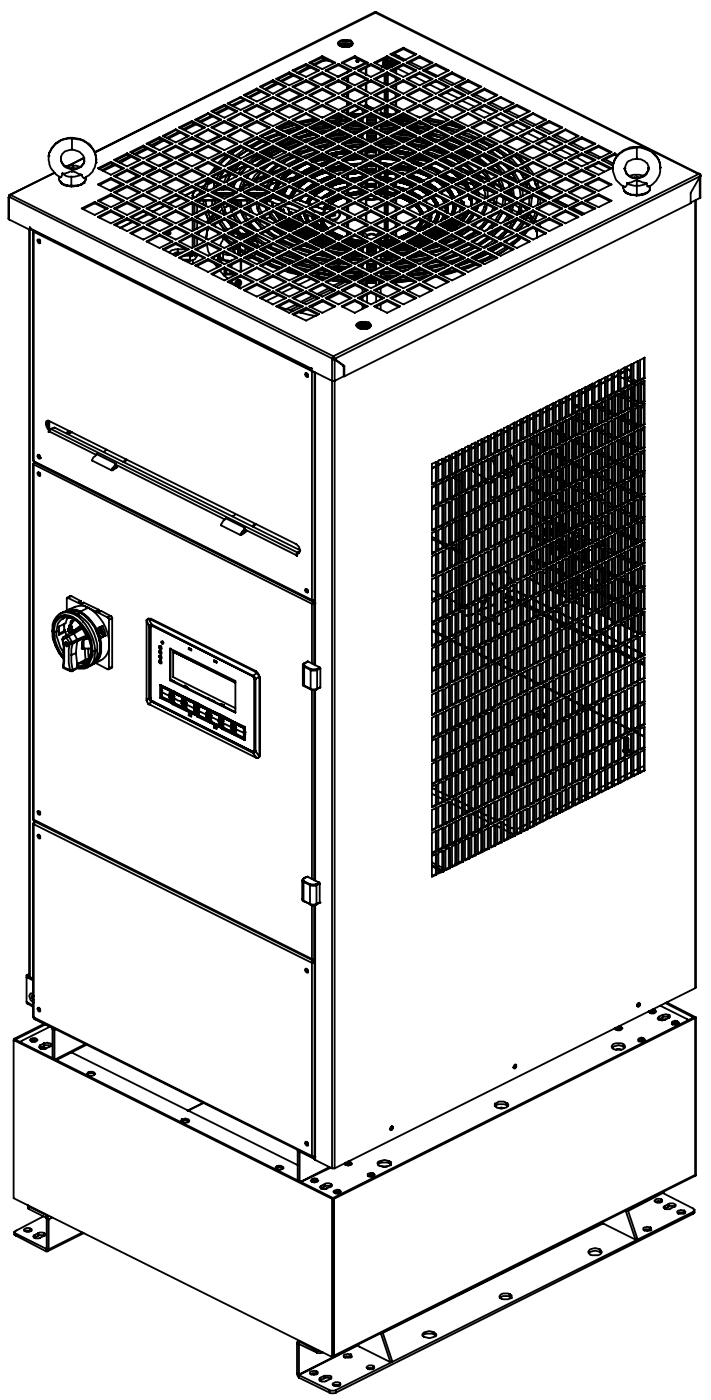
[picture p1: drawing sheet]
<svg xmlns="http://www.w3.org/2000/svg" width="39mm" height="76mm" viewBox="0 0 39 76" stroke-linecap="round" stroke-linejoin="round" font-family="sans-serif">
<g fill="none" stroke="#000" stroke-width=".1">
<path d="M.5 10.7v1.2M.5 10.7h.1M.5 10.7v.1M.5 11.9l1.2 .6M.5 10.7l17.6 8.8M.5 10.6l2.5-1.2-2.4 1.2M.6 10.6l-.1 .1M.6 10.6l17.5 8.8M1.6 12.5v40.7M1.7 12.5l15.2 7.6M1.7 12.4l15.2 7.7M1.7 12.5l-.1-.1v40.8"/>
<path d="M1.8 12.6v12.5M1.8 12.6l16.3 8.1 .6-.2v-.6l-.5-.3M1.8 12.6h.1M1.8 12.5v.1M2 13.1h.1M2.1 13.1l.1 .1M2.1 13v.1M2.6 8.5a1.03 1.03 0 0 0 .8 1.1v-.2M2.6 8.5h.1M3.2 9.6l.1 .3M3.3 9.9l.1 .1M3.3 9.9l.1 .1 .5 .1"/>
<path d="M3.3 8.6a.59 .59 0 0 0 .7 .6M3.3 8.6a.63 .63 0 0 0 .7 .6M3.4 10l.2 .1h.3M3.4 10l.5 .1M3.4 9.4l.2 .2h.3M3.9 10.1h.1M3.9 9.6v.5h.5l.1-.1M3.9 8.1a.65 .65 0 0 1 .7 .7M3.9 8.1l-.4 .1-.2 .4M3.9 9.3l.5 .2M3.9 9.3l-.5 .1M4 7.5a1.22 1.22 0 0 1 1.2 1.2"/>
<path d="M4 7.5a1.18 1.18 0 0 0-1.4 1M4 9.2l-.1 .1M4 9.2h.1M4 7.5a1.27 1.27 0 0 1 1.2 1.3M4 7.5l-.1 .6M4 7.5a1.28 1.28 0 0 0-1.4 1M4 7.5h.1M4 9l.3 .1M4 9l-.4 .1M4 9v.2M4.4 9.5l-.5 .1M4.4 11.3l.8-.3 .7 .3-.7 .4z"/>
<path d="M4.6 10h.1M4.6 8.6l-.9 .5M4.6 8.8a.51 .51 0 0 1-.6 .4M4.6 8.8a.57 .57 0 0 1-.6 .4M4.6 8.6l-.9 .4M4.7 9.8a.74 .74 0 0 1-.8 .3M4.7 9.7a.56 .56 0 0 1-.8 .4M5.2 11.1l.6 .3M5.2 11v.1M5.2 11.1l-.7 .3M5.2 8.8a.85 .85 0 0 1-.7 .9l-.1-.2M5.2 8.8h.1"/>
<path d="M5.3 9.2l.7-.4 .7 .4-.7 .3zM5.3 10.9l.7-.3 .7 .3-.7 .4zM5.3 11.8l.7-.3 .7 .3-.7 .4zM5.3 10l.7-.3 .7 .3-.7 .4zM6 11.5l-.6 .3M6 11.5l.7 .3M6 9.8l.7 .3M6 10.6l.7 .4M6 8.9l.7 .3M6 8.8v.1M6 9.7v.1M6 10.6h.1"/>
<path d="M6 11.5h.1M6 10.6l-.6 .4M6 9.8l-.6 .3M6 8.9l-.6 .3M6.2 8.9l-.7 .4M6.2 11.3l.7-.3 .7 .3-.7 .4zM6.2 10.5l.7-.4 .7 .4-.7 .3zM6.2 12.2l.7-.3 .7 .3-.7 .4zM6.2 9.6l.7-.4 .7 .4-.7 .3zM6.2 8.7l.7-.4 .7 .4-.7 .4zM6.3 9l-.7 .3M6.6 10l-.6 .4"/>
<path d="M6.9 9.3l-.6 .3M6.9 11.1l-.6 .3M6.9 11.9l-.6 .4M6.9 11.9l.6 .4M6.9 9.3l.6 .3M6.9 11.1l.6 .3M6.9 8.4l.6 .3M6.9 10.2l.6 .3M6.9 8.3v.1M6.9 9.2v.1M6.9 10.1v.1M6.9 11v.1"/>
<path d="M6.9 11.9h.1M6.9 10.2l-.6 .3M6.9 8.4l-.6 .3M7.1 8.5l-.7 .3M7.1 11.8l.7-.3 .7 .3-.7 .4zM7.1 10l.7-.3 .7 .3-.7 .4zM7.1 12.7l.7-.4 .7 .4-.7 .3zM7.1 10.9l.7-.3 .7 .3-.7 .4zM7.1 9.2l.7-.4 .7 .4-.7 .3zM7.1 8.3l.7-.4 .7 .4-.7 .3zM7.2 12.1l-.7 .3M7.2 8.5l-.7 .4"/>
<path d="M7.2 12.1l-.6 .3M7.5 9.6l-.7 .3M7.8 12.4l-.6 .3M7.8 12.4l.6 .3M7.8 10.6l.6 .4M7.8 11.5l.6 .3M7.8 8.9l.6 .3M7.8 8l.6 .3M7.8 7.9v.1M7.8 8.8v.1M7.8 9.7v.1M7.8 10.6h.1"/>
<path d="M7.8 11.5h.1M7.8 12.3v.1M7.8 9.8l.6 .3M7.8 11.5l-.6 .3M7.8 9.8l-.6 .3M7.8 10.6l-.6 .4M7.8 8.9l-.6 .3M7.8 8l-.6 .3M7.9 8.1l-.6 .3M8 8.7l.7-.4 .7 .4-.7 .4zM8 12.2l.7-.3 .7 .3-.7 .4zM8 9.6l.7-.4 .7 .4-.7 .3z"/>
<path d="M8 10.5l.7-.4 .7 .4-.7 .3zM8 11.3l.7-.3 .7 .3-.7 .4zM8 13.1l.7-.3 .7 .3-.7 .4zM8 7.8l.7-.3 .7 .3-.7 .4zM8 11.6l-.6 .3M8 8.1l-.6 .3M8.1 11.7l-.7 .3M8.4 9.2l-.7 .3M8.7 12.8l-.7 .3M8.7 10.2l-.7 .3M8.7 11.1l-.7 .3M8.7 11.9l-.7 .4"/>
<path d="M8.7 12.8l.6 .3M8.7 10.2l.6 .3M8.7 11.9l.6 .4M8.7 9.3l.6 .3M8.7 11.1l.6 .3M8.7 7.5l.6 .4M8.7 8.4l.6 .3M8.7 7.5h.1M8.7 8.3v.1M8.7 9.2v.1M8.7 10.1v.1M8.7 11v.1"/>
<path d="M8.7 11.9h.1M8.7 12.8h.1M8.7 9.3l-.7 .3M8.7 8.4l-.7 .3M8.7 7.5l-.7 .4M8.8 7.6l-.6 .3M8.9 10.9l.7-.3 .7 .3-.7 .4zM8.9 12.7l.7-.4 .7 .4-.7 .3zM8.9 9.2l.7-.4 .7 .4-.7 .3zM8.9 10l.7-.3 .7 .3-.7 .4zM8.9 13.6l.7-.4 .7 .4-.7 .3zM8.9 11.8l.7-.3 .7 .3-.7 .4z"/>
<path d="M8.9 8.3l.7-.4 .7 .4-.7 .3zM8.9 7.4l.7-.4 .7 .4-.7 .3zM8.9 11.2l-.6 .3M8.9 7.6l-.6 .4M9 11.2l-.7 .3M9.2 12.7l-.1-.1v.1M9.2 12.7v.1l-.1-.1M9.2 12.7h-.1M9.3 8.7l-.7 .3M9.6 11.5l-.7 .3M9.6 13.3l.6 .3M9.6 11.5l.6 .3"/>
<path d="M9.6 12.4l.6 .3M9.6 9.8l.6 .3M9.6 8.9l.6 .3M9.6 7v.1M9.6 7.9v.1M9.6 8.8v.1M9.6 9.7v.1M9.6 10.6h.1M9.6 11.5h.1M9.6 12.3v.1M9.6 13.2v.1M9.6 13.3l-.7 .3"/>
<path d="M9.6 12.4l-.7 .3M9.6 10.6l.6 .4M9.6 10.6l-.7 .4M9.6 8.9l-.7 .3M9.6 9.8l-.7 .3M9.6 8l-.7 .3M9.6 8l.6 .3M9.6 7.1l.6 .3M9.6 7.1l-.7 .3M9.7 13.6h-.3l-.2 .1M9.7 13.8l-.2 .1M9.7 13.9h-.2"/>
<path d="M9.7 13.6v.1M9.7 13.7l-.3 .2M9.7 13.7v.1M9.7 13.6h.4M9.7 13.8h.1M9.7 13.7h.2M9.7 7.2l-.6 .3M9.7 9.6l.7-.4 .7 .4-.7 .3zM9.7 14l.7-.3 .7 .3-.7 .4zM9.7 13.1l.7-.3 .7 .3-.7 .4zM9.7 8.7l.7-.4 .7 .4-.7 .4zM9.7 10.5l.7-.4 .7 .4-.7 .3z"/>
<path d="M9.7 11.3l.7-.3 .7 .3-.7 .4zM9.7 12.2l.7-.3 .7 .3-.7 .4zM9.7 7.8l.7-.3 .7 .3-.7 .4zM9.7 6.9l.7-.3 .7 .3-.7 .4zM9.8 10.7l-.6 .4M9.8 7.2l-.6 .3M9.8 10.8l-.6 .3M9.9 14.1h.4M10.2 8.3l-.7 .3M10.3 13.8h.1M10.3 14v.1M10.3 14h.1"/>
<path d="M10.3 14.1v.1M10.4 11.9l-.6 .4M10.4 12.8l-.6 .3M10.4 13.7l-.6 .3M10.4 9.3l-.6 .3M10.4 11.1l-.6 .3M10.4 13.7l.7 .3M10.4 11.1l.7 .3M10.4 12.8l.7 .3M10.4 10.2l.7 .3M10.4 11.9l.7 .4M10.4 8.4l.7 .3"/>
<path d="M10.4 9.3l.7 .3M10.4 7.5l.7 .4M10.4 6.6v.1M10.4 7.5h.1M10.4 8.3v.1M10.4 9.2v.1M10.4 10.1v.1M10.4 11v.1M10.4 11.9h.1M10.4 12.8h.1M10.4 13.7h.1M10.4 10.2l-.6 .3"/>
<path d="M10.4 8.4l-.6 .3M10.4 6.7l.7 .3M10.4 7.5l-.6 .4M10.4 6.7l-.6 .3M10.5 13.9h-.1h-.4M10.5 13.8h-.2M10.5 13.9h.1M10.5 10.6l.1 .1M10.5 13.9l-.2 .1M10.5 10.6v.2M10.5 11.1v.6M10.5 12v.6"/>
<path d="M10.5 12.9v.6M10.5 13.7v.2M10.5 14.2v.1M10.6 13.9h.1a.36 .36 0 0 1-.4 .3h-.2M10.6 10.4l-.5 .2M10.6 10.7h.1M10.6 11.1v.5M10.6 12v.5M10.6 12.9v.5M10.6 13.8v.1M10.6 6.7l-.7 .3M10.6 10l.7-.3 .7 .3-.7 .4z"/>
<path d="M10.6 13.6l.7-.4 .7 .4-.7 .3zM10.6 8.3l.7-.4 .7 .4-.7 .3zM10.6 9.2l.7-.4 .7 .4-.7 .3zM10.6 14.5l.7-.4 .7 .4-.7 .3zM10.6 10.9l.7-.3 .7 .3-.7 .4zM10.6 11.8l.7-.3 .7 .3-.7 .4zM10.6 12.7l.7-.4 .7 .4-.7 .3zM10.6 7.4l.7-.4 .7 .4-.7 .3zM10.6 6.5l.7-.3 .7 .3-.7 .4zM10.7 10.3l-.6 .3M10.7 6.8l-.6 .3M10.7 10.3l-.1 .1-.1 .2"/>
<path d="M10.7 10.6l-.1 .1M10.7 10.6v.1M10.7 11.2v.4M10.7 11.8h.1M10.7 12.1v.4M10.7 12.7h.1M10.7 13v.4M10.7 13.6h.1M10.8 10.4h-.2l-.1 .2M10.9 10.9l-.1 .1M10.9 10.6h-.2M10.9 10.4v.1"/>
<path d="M10.9 10.5v.1M10.9 10.9h1.1M10.9 10.6h.1M10.9 12.6l-.1 .2M10.9 10.5h.2M11 7.8l-.6 .3M11.1 10.9v.2M11.1 10.1l-.2 .1M11.1 10.1l-.1 .1M11.2 11.6l.2 .5zM11.2 10.9v.3M11.2 10.3h.3"/>
<path d="M11.2 10.7h.3M11.3 13.3l.1 .6M11.3 12.7h.1M11.3 11.5l.2 .6M11.3 9.8l-.2 .5M11.3 10l-.1 .3M11.3 12.4l-.1 .6 .1-.6M11.3 12.4v.1M11.3 14.2l.7 .3h-.1M11.3 6.2h.1M11.3 7v.1M11.3 7.9v.1"/>
<path d="M11.3 8.8v.1M11.3 9.7v.1M11.3 10.6h.1M11.3 11.5h.1M11.3 12.3v.1M11.3 13.2v.1M11.3 14.1v.1M11.3 13.3l-.6 .3M11.3 14.2l-.6 .3M11.3 10.6l-.6 .4M11.3 12.4l.7 .3M11.3 13.3l.7 .3"/>
<path d="M11.3 10.6l.7 .4M11.3 9.8l.7 .3M11.3 8l.7 .3M11.3 12.4l-.6 .3M11.3 11.5l-.6 .3M11.3 11.5l.7 .3M11.3 9.8l-.6 .3M11.3 8.9l-.6 .3M11.3 8.9l.7 .3M11.3 8l-.6 .3M11.3 7.1l.7 .3M11.3 7.1l-.6 .3"/>
<path d="M11.3 6.2l.7 .3M11.3 6.2l-.6 .3M11.4 12l-.2 .1M11.4 9.8l-.1 .2zM11.4 12.1h.1M11.5 9.6l.7-.4 .7 .4-.7 .3zM11.5 10.5l.7-.4 .7 .4-.7 .3zM11.5 14.9l.7-.3 .7 .3-.7 .4zM11.5 14l.7-.3 .7 .3-.7 .4zM11.5 7.8l.7-.3 .7 .3-.7 .4zM11.5 8.7l.7-.4 .7 .4-.7 .4zM11.5 13.1l.7-.3 .7 .3-.7 .4z"/>
<path d="M11.5 6.9l.7-.3 .7 .3-.7 .4zM11.5 6.1l.7-.4 .7 .4-.7 .3zM11.5 12.2l.7-.3 .7 .3-.7 .4zM11.5 6.3l-.7 .3M11.5 10.9l.1 .3M11.6 11.7l-.2 .2M11.6 9.9l-.3 .1M11.6 6.3l-.7 .4M11.6 11.7l-.1 .2M11.6 11.4h.1M11.6 9.3l.2-.2-.1 .2M11.6 14.3l.2 .3"/>
<path d="M11.6 14.3h.1M11.7 12.2v.2M11.7 10.6h1M11.7 10.9v.2M11.7 9.1l-.3 .3M11.7 11.7l.1 .2M11.7 9.9l-.1 .4M11.7 11.8l-.2 .2M11.8 14.1l.3 .2M11.8 10.1v-.1l-.1 .2M11.8 12.7l.1 .1v-.1M11.8 10.9h-.9"/>
<path d="M11.9 13.9v.2M11.9 13.9v.3M11.9 11.8v.1M11.9 14.1h.1M11.9 11.2l-.2 .3M11.9 7.4l-.6 .3M11.9 14.1v.1M12 9.7l.5-.3-.3 .5M12 8.9l.4-.4-.4 .4M12 9.4l-.2 .3M12 13.9v.1l.1 .1M12 14.7l.4 .5"/>
<path d="M12 10.3h.5M12 14.1v.1M12 14.1l.5 .1M12 12.1l.4 .4M12 11.2l.1 .3M12 10.6v.1M12.1 12.9l.5 .4-.5-.4M12.1 11.2l-.3 .3-.1-.2M12.1 10.3h.1M12.1 11.4l-.2 .2M12.1 13.8h.1M12.1 11.1l.2 .6"/>
<path d="M12.1 11.5l.1 .2M12.1 14.1l.5 .1M12.1 13.8l.4 .1M12.1 10.6v.1M12.1 13.8v.3M12.2 13l-.2 .4M12.2 9.3l-.3 .5zM12.2 12.9l.5 .4v-.2M12.2 14.6l-.1 .3M12.2 12.8l.6 .3v.1M12.2 9.3l.6 .4M12.2 10.2v.1"/>
<path d="M12.2 13.7l-.6 .3v.1M12.2 11l-.7 .3 .7 .4M12.2 11l.7 .3-.7 .4M12.2 11.1l-.6 .3M12.2 11.9l-.6 .4M12.2 12.8l-.6 .3M12.2 8.4l-.6 .3M12.2 10.2l-.6 .3h1.3M12.2 11.9l.6 .4M12.2 13.7l.6 .3M12.2 11.1l.6 .3M12.2 10.2l.6 .3"/>
<path d="M12.2 5.7v.1M12.2 6.6v.1M12.2 7.5h.1M12.2 8.3v.1M12.2 9.2v.1M12.2 10.1v.1M12.2 11v.1M12.2 11.9h.1M12.2 12.8h.1M12.2 13.7h.1M12.2 14.6h.1M12.2 14.6l.6 .3"/>
<path d="M12.2 14.6l-.6 .3M12.2 8.4l.6 .3M12.2 6.7l.6 .3M12.2 5.8l.6 .3M12.2 9.3l-.6 .3M12.2 7.5l-.6 .4M12.2 7.5l.6 .4M12.2 6.7l-.6 .3M12.2 5.8l-.6 .3M12.3 14.9h.5M12.3 12.5l-.4-.4 .4 .5M12.3 12.9h-.1"/>
<path d="M12.3 14.9h.2M12.3 8.5l-.4 .4M12.3 14.7l-.1 .3M12.4 9.2l.7-.4 .7 .4-.7 .3zM12.4 14.5l.7-.4 .7 .4-.7 .3zM12.4 7.4l.7-.4 .7 .4-.7 .3zM12.4 8.3l.7-.4 .7 .4-.7 .3zM12.4 15.3l.7-.3 .7 .3-.7 .4zM12.4 10l.7-.3 .7 .3-.7 .4zM12.4 10.9l.7-.3 .7 .3-.7 .4zM12.4 11.8l.7-.3 .7 .3-.7 .4zM12.4 12.7l.7-.4 .7 .4-.7 .3z"/>
<path d="M12.4 13.6l.7-.4 .7 .4-.7 .3zM12.4 6.5l.7-.3 .7 .3-.7 .4zM12.4 5.6l.7-.3 .7 .3-.7 .4zM12.4 5.8l-.7 .4M12.4 11.2l-.2 .1M12.4 9.5l-.5 .3M12.5 14.5l.6-.3 .7 .3M12.5 11l.6-.4 .7 .4M12.5 11.2l-.3 .1M12.5 5.9l-.7 .3M12.5 10.6v.1h-.6M12.5 14.9h.1"/>
<path d="M12.5 11.2l.1 .3M12.5 14.5h.1M12.5 14.8v.1M12.6 9.5l-.3 .4zM12.6 12.7l.1 .2M12.6 8.9l.2-.2-.3 .2M12.6 15.3l.5 .4M12.6 8.2l-.1 .1M12.6 12.2l.1 .1M12.6 14.4v.2M12.6 14.8v.1M12.6 10.9h1"/>
<path d="M12.6 12.4l-.2-.3 .2 .3M12.6 11l.1-.1zM12.6 8.6l-.4 .5M12.6 10.6h.1M12.6 11h.1M12.7 10l-.1 .1M12.7 11.3v.1M12.7 13.5v.2M12.7 11.4v.1M12.7 11.1l.2-.2 .1 .3M12.7 13.5l.6 .3M12.7 13.5h.1"/>
<path d="M12.7 14.9h-.1M12.8 12.5l.4 .5M12.8 9l-.2 .3M12.8 13.7v-.2l.5 .3M12.8 11.7l.3 .5M12.8 9.9l-.1 .3 .1-.3M12.8 12.5l.5 .5M12.8 6.9l-.6 .4M12.8 11v.1M12.9 13.4l.5 .3M12.9 12.1l-.2-.4 .2 .4M12.9 12.5l.5 .4"/>
<path d="M12.9 12.7h-.3l.4 .1-.2 .1M12.9 8.5l.6-.3-.6 .4M12.9 15.4h.2v.1h-.2zM12.9 15.5h.1M12.9 13.4v.1M12.9 13.6v.3M13 15.2l-.2 .1v.2M13 11l-.2 .2M13 11.1l-.1 .1h.1M13 13.6v.2l.1 .1M13 15.2l.1 .1M13 10.7h.2"/>
<path d="M13 13.3v.2M13 10.3h-.1h.3M13.1 15.3h-.2l-.1 .2M13.1 15.3a.24 .24 0 0 1-.1 .4M13.1 10.2l-.1 .1M13.1 13.7l.1 .2M13.1 13.3l.6 .3zM13.1 11.5l.3 .5zM13.1 10.9l.1 .3M13.1 11v.2M13.1 8.9l-.4 .4M13.1 12.8l-.1 .2 .1-.1"/>
<path d="M13.1 12.4l-.6 .3M13.1 5.3l.7 .3M13.1 15.1l-.6 .3M13.1 15.1l.7 .3M13.1 8l.7 .3M13.1 9.8l.7 .3M13.1 12.4l.7 .3M13.1 13.3l.7 .3M13.1 5.3h.1M13.1 6.2h.1M13.1 7v.1M13.1 7.9v.1"/>
<path d="M13.1 8.8v.1M13.1 9.7v.1M13.1 10.6v.1M13.1 11.5h.1M13.1 12.3v.1M13.1 13.2v.1M13.1 14.1v.6M13.1 15v.1M13.1 13.3l-.6 .3M13.1 11.5l-.6 .3M13.1 11.5l.7 .3M13.1 8.9l-.6 .3"/>
<path d="M13.1 8l-.6 .3M13.1 9.8l-.6 .3M13.1 8.9l.7 .3M13.1 5.3l-.6 .3M13.1 7.1l.7 .3M13.1 7.1l-.6 .3M13.1 6.2l.7 .3M13.1 6.2l-.6 .3M13.1 14.7l-.1 .1M13.1 8l-.5 .4 .6-.4M13.1 14.2v.5M13.1 13.3v.2"/>
<path d="M13.2 10.3l.1-.4-.1 .4M13.2 12.8h.1M13.2 10.3h.1M13.2 12.7v.1M13.2 10.7h.1M13.2 12.7h.1M13.2 12.7l.3 .1M13.2 12.7l.2 .1M13.2 12.4l.4 .4-.3-.3M13.2 9.8l-.1 .3M13.3 11.6l.2 .4M13.3 11.3l.7-.3 .7 .3-.7 .4z"/>
<path d="M13.3 15.8l.7-.4 .7 .4-.7 .3zM13.3 14.9l.7-.3 .7 .3-.7 .4zM13.3 6.9l.7-.3 .7 .3-.7 .4zM13.3 7.8l.7-.3 .7 .3-.7 .4zM13.3 9.6l.7-.4 .7 .4-.7 .3zM13.3 10.5l.7-.4 .7 .4-.7 .3zM13.3 12.2l.7-.3 .7 .3-.7 .4zM13.3 13.1l.7-.3 .7 .3-.7 .4zM13.3 14l.7-.3 .7 .3-.7 .4zM13.3 6.1l.7-.4 .7 .4-.7 .3zM13.3 5.2l.7-.4 .7 .4-.7 .3zM13.3 5.4l-.7 .3"/>
<path d="M13.3 9.1l-.6 .2M13.3 8.1l-.5 .4M13.3 9l-.4 .4M13.3 9l-.6 .3M13.3 10.5l.7-.3 .6 .3zM13.3 12.8v.1M13.3 12.8h.1M13.3 5.5l-.6 .3M13.4 13.5l-.1 .2M13.4 12.8l.1 .1M13.4 13.1l.5 .3M13.4 14l.1 .1 .2-.1"/>
<path d="M13.4 14h.1M13.4 9.1l-.3 .4 .4-.4M13.4 10.6h.1M13.4 13.1l.6 .4M13.4 10.6h1.1M13.4 10.9v.2M13.5 13.6v.1M13.5 11.3l.1 .2zM13.5 11.3h.1M13.5 13.1l.6 .3M13.5 14l.7 .3M13.5 9.5l-.1 .2z"/>
<path d="M13.5 13.2v.1M13.5 10l-.3 .1M13.5 13.9l.7 .3M13.6 12.7h.1M13.6 10l-.4 .3M13.6 10.6h.1M13.6 10.9v.1M13.6 12.1l.4 .5M13.6 11.2l.2 .4M13.6 10l-.1 .2M13.7 13.9l.6 .3M13.7 13l.2 .1"/>
<path d="M13.7 8.3l-.3 .2M13.7 9.2h-.1M13.7 13.1a.23 .23 0 0 1 .2 .1 .23 .23 0 0 1 .1 .2M13.7 13h.1M13.7 10.7h.6M13.7 6.5l-.6 .3M13.7 13.3h.1M13.7 10.6h-.1M13.7 10.1h.1M13.7 10.9l-1.2 .1M13.7 10.3h.6M13.8 12.9l.5 .4-.5-.4"/>
<path d="M13.8 12.5l-.3-.3 .3 .3M13.8 13v.1M13.9 13.8l.6 .3-.6-.3M13.9 12l.4 .4-.4-.4M13.9 12.9l.5 .4M13.9 13.8l-.1 .2M13.9 11.1l.2 .5-.1-.3M13.9 10.6v.1M14 7.5l-.6 .4M14 11.9l.4 .5M14 8.3l.7 .4-.7 .4M14 8.3l-.7 .4 .7 .4"/>
<path d="M14 11.9l-.7 .4M14 13.7l-.7 .3M14 12.8l-.7 .3M14 9.3l-.7 .3M14 8.4l.6 .3M14 12.8l.6 .3M14 13.7l.6 .3M14 15.5l.6 .3M14 4.8v.1M14 5.7v.1M14 6.6v.1M14 7.5h.1"/>
<path d="M14 8.3v.1M14 9.2v.1M14 10.1v.1M14 11v.1M14 11.9h.1M14 12.8h.1M14 13.7h.1M14 14.6h.1M14 15.4v.1M14 15.5l-.7 .3M14 14.6l.6 .3M14 14.6l-.7 .3"/>
<path d="M14 11.1l-.7 .3M14 11.9l.6 .4M14 8.4l-.7 .3M14 11.1l.6 .3M14 6.7l-.7 .3M14 7.5l-.7 .4M14 5.8l-.7 .3M14 9.3l.6 .3M14 4.9l-.7 .3M14 7.5l.6 .4M14 6.7l.6 .3M14 5.8l.6 .3"/>
<path d="M14 4.9l.6 .3M14 10.2v.1h.1M14 8.5l-.5 .3M14 10.6v.1M14.1 11.2l.2 .4M14.1 9.3l-.4 .5M14.1 11.1v.1M14.1 8.5l-.4 .4 .6-.3M14.1 8.5l-.5 .4M14.1 8.3l.8-.4 .7 .4-.7 .3zM14.1 15.3l.8-.3 .7 .3-.7 .4zM14.1 5.6l.8-.3 .7 .3-.7 .4z"/>
<path d="M14.1 6.5l.8-.3 .7 .3-.7 .4zM14.1 7.4l.8-.4 .7 .4-.7 .3zM14.1 10l.8-.3 .7 .3-.7 .4zM14.1 11.8l.8-.3 .7 .3-.7 .4zM14.1 12.7l.8-.4 .7 .4-.7 .3zM14.1 9.2l.8-.4 .7 .4-.7 .3zM14.1 14.5l.8-.4 .7 .4-.7 .3zM14.1 4.7l.8-.3 .7 .3-.7 .4zM14.1 5l-.6 .3M14.2 7.6l-.7 .4M14.2 9.4l-.4 .5zM14.2 10.3h.1"/>
<path d="M14.2 5l-.6 .3M14.3 11.8h.1M14.3 10.9h.3M14.3 8.6l-.5 .2M14.3 11.8v.1M14.3 7.7l-.6 .3 .6-.3M14.3 13.5l.7 .4M14.3 9.6l-.5 .3M14.4 11.8l.1 .2M14.4 8.6l-.5 .4M14.4 10.9h.2M14.4 8.2l-.1 .1"/>
<path d="M14.4 10.6h.1M14.4 10.9v.1M14.4 9.5l-.5 .3M14.4 9.5l-.2 .4M14.4 14.4l.8 .3M14.5 11.3v.2zM14.5 12.6l.5 .4-.5-.4M14.5 14.3l.7 .3M14.5 8.7l-.5 .4M14.5 10.9v.2M14.5 10.1v.1M14.5 7.8l-.6 .3"/>
<path d="M14.5 9.6l-.1 .1zM14.5 10.1h-.1h.1M14.6 13.4l.6 .3-.7-.2M14.6 12.5l.5 .4M14.6 6.1l-.7 .3M14.6 11.6l.4 .5-.4-.5M14.6 14.3l.7 .3M14.6 10.9l.1 .1M14.6 10.7v.2M14.6 10.9h.1M14.7 9.8l-.2 .4M14.7 9.4l.5-.4z"/>
<path d="M14.7 13.4l.6 .3M14.7 8.9l-.4 .3 .3-.2M14.7 11l.5 .1M14.7 10l.4-.1zM14.7 11.6l.4 .5M14.7 10v.1M14.8 12.4l.5 .4M14.8 14.2l.6 .3M14.8 11.9l-.2-.1-.1 .1M14.8 10.7l-.1 .3M14.8 10.4h.1M14.8 10.7l.7 .3"/>
<path d="M14.8 10.3l.1 .1M14.8 10.7h-.1h.1M14.8 10.7h.1M14.8 11l.1 .3M14.8 14.2l.4 .1M14.8 16.6h.1M14.9 12.4l-.6 .3M14.9 10.6l.1 .1M14.9 15.9l-.8 .3 .8 .4M14.9 15.9l.7 .3-.7 .4M14.9 10.6l.7 .3-.7 .4M14.9 10.6l-.8 .3 .8 .4"/>
<path d="M14.9 11.5l-.7 .3M14.9 13.2l-.8 .4 .8 .3M14.9 13.2l.7 .4-.7 .3M14.9 14.2l-.7 .3M14.9 4.4h.1M14.9 5.3h.1M14.9 6.2h.1M14.9 7v.1M14.9 7.9v.1M14.9 8.8v.1M14.9 9.7v.1M14.9 10.6h.1"/>
<path d="M14.9 11.5h.1M14.9 12.3v.1M14.9 13.2v.1M14.9 14.1v.1M14.9 15v.1M14.9 15.9h.1M14.9 15.9l.6 .4M14.9 15.9l-.7 .4M14.9 15.1l-.7 .3M14.9 15.1l.6 .3M14.9 14.2l.6 .3M14.9 13.3l-.7 .3"/>
<path d="M14.9 13.3l.6 .3M14.9 10.6l-.7 .4M14.9 12.4l.6 .3M14.9 9.8l-.7 .3M14.9 11.5l.6 .3M14.9 8l-.7 .3M14.9 10.6l.6 .4M14.9 9.8l.6 .3M14.9 8.9l-.7 .3M14.9 5.3l-.7 .3M14.9 8.9l.6 .3M14.9 8l.6 .3"/>
<path d="M14.9 4.4l-.7 .3M14.9 7.1l.6 .3M14.9 7.1l-.7 .3M14.9 6.2l.6 .3M14.9 6.2l-.7 .3M14.9 5.3l.6 .3M14.9 4.4l.6 .3M14.9 9.8l-.3 .5zM14.9 10.7v.1M15 7.1l-.7 .3M15 11.6l.2 .4zM15 8l-.6 .3"/>
<path d="M15 8l-.6 .4M15 11.6l.2 .3M15 12.2l.7-.3 .8 .3-.8 .4zM15 15.8l.7-.4 .8 .4-.8 .3zM15 6.1l.7-.4 .8 .4-.8 .3zM15 6.9l.7-.3 .8 .3-.8 .4zM15 7.8l.7-.3 .8 .3-.8 .4zM15 16.7l.7-.4 .8 .4-.8 .3zM15 10.5l.7-.4 .8 .4-.8 .3zM15 11.3l.7-.3 .8 .3-.8 .4zM15 14l.7-.3 .8 .3-.8 .4zM15 14.9l.7-.3 .8 .3-.8 .4z"/>
<path d="M15 5.2l.7-.4 .8 .4-.8 .3zM15 4.3l.7-.4 .8 .4-.8 .3zM15 13.1l.7-.3 .8 .3-.8 .4zM15 4.5l-.6 .4M15.1 8.9l-.5 .5M15.1 4.6l-.6 .3M15.1 14l.8 .3M15.1 12.5l.4 .3M15.1 9.9l-.2 .5M15.1 7.2l-.7 .3M15.1 16.7l.8 .2M15.1 9.3l-.3 .1"/>
<path d="M15.1 12.3h.1M15.1 8.1l-.6 .3M15.1 16.1l-.6 .3M15.1 10.5l.8 .3M15.2 11.7l.1 .2zM15.2 14l.7 .3M15.2 10.5l.7 .2M15.2 12.3l.1 .1M15.2 8.1l-.7 .4M15.2 8.1l-.6 .4M15.2 13.1l.7 .3M15.2 9.9l-.2 .4"/>
<path d="M15.3 14l.7 .2M15.3 12.2l.5 .4M15.3 9.2l-.6 .2M15.3 7.3l-.8 .3M15.3 11.3v.2M15.3 7.3l-.7 .3M15.3 8.2l-.6 .3M15.3 9.6l.4-.3-.4 .4zM15.3 13l.7 .4M15.3 12.2l.2 .1M15.4 9.1l-.4 .3M15.4 12.1l.5 .4z"/>
<path d="M15.4 10.9h-.1M15.4 11.4l.1 .2-.1-.2M15.4 10.4l-.1 .1zM15.4 12.1l.5 .4M15.5 13.9l.7 .2M15.5 11.2l.7 .3M15.5 5.6l-.7 .3M15.5 7.4l-.7 .3M15.5 14.7l.8 .3M15.5 11.8h.1M15.5 9.2h.1M15.5 13.9l.8 .2"/>
<path d="M15.5 12.1l.5 .4zM15.5 14.7l.9 .2M15.6 12.9l.6 .4M15.6 12.3h-.2M15.6 9.6l-.2 .2 .5-.4zM15.6 10.3l-.1 .3zM15.6 13.8l.8 .3M15.6 10.3l-.2 .3M15.6 14.7l.5 .1M15.6 12l.5 .4M15.6 12.3v.2M15.7 11.3l.1 .4"/>
<path d="M15.7 9.1l.6-.4-.6 .4M15.7 12.9l.6 .3M15.7 11.9l.5 .5zM15.7 11.6l.1 .1zM15.7 9.1h.1M15.7 11.1h.1M15.7 11.9l.7 .4M15.7 8.3l-.7 .4 .7 .4M15.7 9.2l-.7 .4 .7 .3M15.7 9.3l-.6 .3M15.7 11.1l-.6 .3M15.7 11.9l-.6 .4"/>
<path d="M15.7 13.7l-.6 .3M15.7 8.4l-.6 .3M15.7 8.3l.8 .4-.8 .4M15.7 9.2l.8 .4-.8 .3M15.7 3.9v.1M15.7 4.8v.1M15.7 5.7v.1M15.7 6.6v.1M15.7 7.5h.1M15.7 8.3v.1M15.7 9.2v.1M15.7 10.1v.1"/>
<path d="M15.7 11v.1M15.7 11.9h.1M15.7 12.8h.1M15.7 13.7h.1M15.7 14.6h.1M15.7 15.4v.1M15.7 16.3v.1M15.7 16.4l.7 .3M15.7 16.4l-.6 .3M15.7 15.5l-.6 .3M15.7 15.5l.7 .3M15.7 14.6l.7 .3"/>
<path d="M15.7 14.6l-.6 .3M15.7 12.8l-.6 .3M15.7 13.7l.7 .3M15.7 10.2l-.6 .3M15.7 12.8l.7 .3M15.7 7.5l-.6 .4M15.7 11.1l.7 .3M15.7 5.8l-.6 .3M15.7 6.7l-.6 .3M15.7 10.2l.7 .3M15.7 4.9l-.6 .3M15.7 9.3l.7 .3"/>
<path d="M15.7 4l-.6 .3M15.7 8.4l.7 .3M15.7 7.5l.7 .4M15.7 6.7l.7 .3M15.7 5.8l.7 .3M15.7 4.9l.7 .3M15.7 4l.7 .3M15.7 11.1h.2M15.8 9.9l.4-.4-.5 .4zM15.8 11.5l.1 .1zM15.8 7.6l-.6 .2M15.9 8.5l-.7 .3"/>
<path d="M15.9 6.7l-.7 .2M15.9 9.4l-.5 .4M15.9 16.2l.8-.3 .7 .3-.7 .4zM15.9 5.6l.8-.3 .7 .3-.7 .4zM15.9 6.5l.8-.3 .7 .3-.7 .4zM15.9 17.1l.8-.4 .7 .4-.7 .3zM15.9 10.9l.8-.3 .7 .3-.7 .4zM15.9 11.8l.8-.3 .7 .3-.7 .4zM15.9 8.3l.8-.4 .7 .4-.7 .3zM15.9 9.2l.8-.4 .7 .4-.7 .3zM15.9 10l.8-.3 .7 .3-.7 .4zM15.9 7.4l.8-.4 .7 .4-.7 .3z"/>
<path d="M15.9 13.6l.8-.4 .7 .4-.7 .3zM15.9 12.7l.8-.4 .7 .4-.7 .3zM15.9 14.5l.8-.4 .7 .4-.7 .3zM15.9 4.7l.8-.3 .7 .3-.7 .4zM15.9 3.8l.8-.3 .7 .3-.7 .4zM15.9 15.3l.8-.3 .7 .3-.7 .4zM15.9 4.1l-.6 .3M15.9 10.4l-.1 .3 .2-.4zM15.9 7.6l-.7 .3 .8-.3M16 8.5l-.6 .4 .6-.3M16 9.7l-.5 .1M16 4.1l-.7 .3"/>
<path d="M16 12.7l.7 .3M16 9.8l.3-.2zM16 12.1l.3 .2zM16 14.5l.9 .2M16 6.8l-.8 .2M16 7.7l-.6 .3 .7-.3M16 15.6l-.7 .3M16.1 6.8l-.9 .2M16.1 12.1l.2 .2M16.1 9.2l.6-.3zM16.1 12.7l.7 .3zM16.1 10.4l-.2 .3"/>
<path d="M16.1 13.5l.8 .3M16.1 11.5h.1M16.1 16.6l-.5 .2M16.2 14.4l.8 .2M16.2 10.1l.5-.3zM16.2 11.7l.1 .3zM16.2 7.7l-.7 .3M16.2 13.5l.7 .3M16.2 10.9l.7 .2M16.2 8.6l-.6 .4M16.2 10.9h.1M16.2 12.6l.7 .3z"/>
<path d="M16.2 6.9l-.8 .2M16.2 14.4l.9 .2M16.3 12.6l.4 .2M16.3 13.7l.4 .2M16.3 17l.9 .2M16.3 16.6l-.5 .3M16.3 11.7l.2 .4zM16.3 13.5l.8 .2M16.3 12.6l.6 .3M16.3 9.6l-.3 .2M16.3 7.8l-.7 .3M16.3 7.5v.1"/>
<path d="M16.3 9.6h.1M16.3 14.3l.9 .2M16.3 10.1l.5-.3-.5 .4zM16.3 7l-.7 .2M16.3 5.2l-.6 .3M16.4 12.3h.1M16.4 7l-.8 .2M16.4 12.5l.6 .3zM16.4 9.4l.6-.3zM16.4 14.7l.3 .1M16.4 10.7l-.1 .2M16.5 13.4l.8 .2"/>
<path d="M16.5 12.5l.6 .3M16.5 11.6l.7 .3M16.5 14.2l.5 .1M16.5 13.4l.7 .2M16.5 9.4l.7-.2zM16.5 11.7l.2 .4-.1-.3M16.5 11.6l.3 .5zM16.5 14.8h.2M16.6 12.4l.6 .4zM16.6 10.4l.5-.4zM16.6 14.2l.3 .1M16.6 8h.1"/>
<path d="M16.6 13.3h.1M16.7 3.5v.1M16.7 4.4h.1M16.7 5.3h.1M16.7 6.2h.1M16.7 7v.1M16.7 7.9v.1M16.7 8.8v.1M16.7 9.7v.1M16.7 10.6h.1M16.7 11.5h.1M16.7 12.3v.1"/>
<path d="M16.7 13.2v.1M16.7 14.1v.1M16.7 15v.1M16.7 15.9h.1M16.7 16.7v.1M16.7 16.8l.6 .3M16.7 16.8l-.7 .3M16.7 14.2l.6 .3M16.7 15.9l.6 .4M16.7 13.3l.6 .3M16.7 15.1l.6 .3M16.7 15.9l-.7 .4"/>
<path d="M16.7 11.5l.6 .3M16.7 12.4l.6 .3M16.7 15.1l-.7 .3M16.7 10.6l.6 .4M16.7 14.2l-.7 .3M16.7 8.9l.6 .3M16.7 8l.6 .3M16.7 13.3l-.7 .3M16.7 12.4l-.7 .3M16.7 11.5l-.7 .3M16.7 5.3l.6 .3M16.7 10.6l-.7 .4"/>
<path d="M16.7 4.4l.6 .3M16.7 9.8l.6 .3M16.7 9.8l-.7 .3M16.7 8.9l-.7 .3M16.7 8l-.7 .3M16.7 7.1l.6 .3M16.7 7.1l-.7 .3M16.7 6.2l.6 .3M16.7 6.2l-.7 .3M16.7 3.6l.6 .3M16.7 5.3l-.7 .3M16.7 4.4l-.7 .3"/>
<path d="M16.7 3.6l-.7 .3M16.7 12.4l.5 .4zM16.7 8l-.2 .1M16.7 8.9l-.6 .3M16.7 7.7h-.1M16.7 16.8l-.4 .2M16.7 11.8l.1 .3-.1-.4v.1M16.7 7.1l-.4 .2M16.8 7.1l-.6 .2M16.8 10.9l-.1 .1 .2-.3zM16.8 9.8l-.5 .4M16.8 12.4l.4 .4"/>
<path d="M16.8 3.6l-.6 .4M16.8 7.6l-.2 .1M16.8 6.8h-.3M16.8 15.8l.7-.4 .7 .4-.7 .3zM16.8 16.7l.7-.4 .7 .4-.7 .3zM16.8 4.3l.7-.4 .7 .4-.7 .3zM16.8 5.2l.7-.4 .7 .4-.7 .3zM16.8 6.1l.7-.4 .7 .4-.7 .3zM16.8 6.9l.7-.3 .7 .3-.7 .4zM16.8 8.7l.7-.4 .7 .4-.7 .4zM16.8 9.6l.7-.4 .7 .4-.7 .3zM16.8 10.5l.7-.4 .7 .4-.7 .3z"/>
<path d="M16.8 11.3l.7-.3 .7 .3-.7 .4zM16.8 7.8l.7-.3 .7 .3-.7 .4zM16.8 13.1l.7-.3 .7 .3-.7 .4zM16.8 14l.7-.3 .7 .3-.7 .4zM16.8 14.9l.7-.3 .7 .3-.7 .4zM16.8 3.4l.7-.3 .7 .3-.7 .4zM16.9 8.1l-.8 .2M16.9 7.3l-.8 .2M16.9 3.7l-.7 .3M16.9 8.5l-.3 .1M16.9 10.3l.4-.3zM16.9 14.1l.9 .1"/>
<path d="M16.9 14l.9 .2M16.9 11.4l.6 .2M16.9 7.2l-.2 .1M16.9 15.2l-.7 .3M16.9 8.8l.8-.3zM17 13.1l.8 .3M17 15l.8 .1M17 8.8l.8-.2zM17 10.8l-.2 .3M17 11.8v.1v-.1M17 8.1l-.8 .3M17 8.2l-.7 .2"/>
<path d="M17 13.1l.8 .2zM17 9.7l.7-.3zM17 14.9l1 .1M17 11.5h.1M17 16.1l-.6 .3M17 14l1 .1M17 13.3l.7 .1M17 13.1l.9 .2M17.1 8.4l-.5 .2M17.1 14.8l.9 .2M17.1 7.3l-.9 .2M17.1 6.4l-.9 .3"/>
<path d="M17.1 12.2l.4 .4M17.1 11.8v.1M17.1 11.5h.1M17.1 7.3l-.8 .3M17.1 16.2l-.6 .3M17.2 13.3l.4 .1M17.2 8.3l-.8 .2M17.2 13l.8 .3zM17.2 8.6l.4-.1zM17.2 14.8l.9 .1M17.2 9.1l-.7 .3M17.2 13l.2 .1"/>
<path d="M17.2 10.6l.5-.3-.6 .3zM17.2 12.1l.4 .4M17.2 7.5l-.7 .1M17.2 13.9l.9 .2M17.2 10l-.3 .3M17.2 7.1h-.1M17.2 4.7l-.6 .4M17.3 6.5l-.9 .2M17.3 12.4l-.3-.2 .3 .3M17.3 6.5l-1 .2M17.3 11.2h-.1M17.3 12.9l.8 .3z"/>
<path d="M17.3 15.1l.3 .1M17.3 13.9l.8 .1M17.3 9.4h.1M17.3 8.9l.8-.2-.8 .3M17.3 9.4l.2-.1zM17.3 9.9l.8-.3zM17.3 12.9l.3 .2zM17.3 7l-.1 .1M17.4 14.3h.2M17.4 14.7h.4M17.4 15.2h.2M17.4 13.8l.4 .1"/>
<path d="M17.4 14.9l-.2 .1M17.4 12.9l.6 .2zM17.4 12l.3 .5-.2-.4M17.4 14.7h.3M17.4 12l.3 .5M17.5 9.1l.2-.1zM17.5 10.8l.5-.4zM17.5 11.6l-.1 .1zM17.5 12.9l.4 .1M17.5 6.4h.1M17.5 12h.1M17.5 8.2h.1"/>
<path d="M17.5 11.6l.1 .1M17.5 8.4v.1M17.5 10.2l.7 .3-.4 .2M17.5 11.9l-.7 .3 .7 .4M17.5 11.9l.7 .3-.7 .4M17.5 16.4l-.6 .3M17.5 15.5l.7 .3M17.5 3.1h.1M17.5 3.9v.1M17.5 4.8v.1M17.5 5.7v.1M17.5 6.6v.1"/>
<path d="M17.5 7.5h.1M17.5 8.3v.1M17.5 9.2v.1M17.5 10.1v.1M17.5 11v.1M17.5 11.9h.1M17.5 12.8h.1M17.5 13.7h.1M17.5 14.6h.1M17.5 15.4v.1M17.5 16.3v.1M17.5 16.4l.7 .3"/>
<path d="M17.5 15.5l-.6 .3M17.5 11.9l.7 .4M17.5 12.8l.7 .3M17.5 14.6l.7 .3M17.5 14.6l-.6 .3M17.5 9.3l.7 .4M17.5 11.1l.7 .3M17.5 13.7l.7 .3M17.5 13.7l-.6 .4M17.5 7.5l.7 .4M17.5 8.4l.7 .3M17.5 12.8l-.6 .3"/>
<path d="M17.5 6.7l.7 .3M17.5 11.9l-.6 .4M17.5 11.1l-.6 .3M17.5 5.8l.7 .3M17.5 4.9l.7 .3M17.5 10.2l-.6 .3M17.5 4l.7 .3M17.5 9.3l-.6 .3M17.5 3.1l.7 .3M17.5 8.4l-.6 .3M17.5 7.5l-.6 .4M17.5 6.7l-.6 .3"/>
<path d="M17.5 5.8l-.6 .3M17.5 4.9l-.6 .3M17.5 4l-.6 .3M17.5 3.1l-.6 .3M17.6 10.2l-.6 .4M17.6 12l.3 .4zM17.6 11.6v.1zM17.6 12v.1M17.6 16.4l-.7 .3M17.6 11.4h.1M17.6 11.4l-.4-.2 .4 .2M17.6 3.3h.3"/>
<path d="M17.6 3.2h.1M17.6 3.2l-.6 .3M17.6 3.2v.1M17.6 3.3l-.5 .3M17.6 7.2l-.1 .1M17.6 11.4l-.1 .2M17.6 6.7l-.3 .1M17.7 11.4l.2-.2-.2 .2M17.7 11.4h.4M17.7 6.7l-.5 .1M17.7 7.6l-.6 .1M17.7 11.4v.2"/>
<path d="M17.7 9.4l-.7 .3M17.7 10.3l-.6 .3M17.7 11.4h.1M17.7 11.6h.1M17.7 11.2l-.1 .2M17.7 15.3l.7-.3 .7 .3-.7 .4zM17.7 13.6l.7-.4 .7 .4-.7 .3zM17.7 4.7l.7-.3 .7 .3-.7 .4zM17.7 5.6l.7-.3 .7 .3-.7 .4zM17.7 10l.7-.3 .7 .3-.7 .4zM17.7 10.9l.7-.3 .7 .3-.7 .4zM17.7 8.3l.7-.4 .7 .4-.7 .3z"/>
<path d="M17.7 9.2l.7-.4 .7 .4-.7 .3zM17.7 6.5l.7-.3 .7 .3-.7 .4zM17.7 12.7l.7-.4 .7 .4-.7 .3zM17.7 11.8l.7-.3 .7 .3-.7 .4zM17.7 3.8l.7-.3 .7 .3-.7 .4zM17.7 16.2l.7-.3 .7 .3-.7 .4zM17.7 7.2l-.3 .1M17.7 14.7l-.1 .1M17.8 14.5l1 .1M17.8 6.8l-.2 .1M17.8 9.2l.9-.2zM17.8 10.1l.8-.3z"/>
<path d="M17.8 8.9l-.3 .1M17.8 11.2l-.1 .2M17.8 7.7l-.9 .2M17.8 6.8h-.1M17.9 6.8l-1 .2M17.9 12.7l.7 .3zM17.9 7.7l-.9 .2M17.9 11l.6-.3zM17.9 11.8h.1M17.9 15.7l-.6 .3M17.9 8.4l1-.2zM17.9 9.7l-.4 .2 .5-.2"/>
<path d="M17.9 12.7l.3 .1zM17.9 8.6l-.8 .1M17.9 12.7l.7 .3M18 13.5l.9 .2M18 14.4l1 .1M18 11.8v.1M18 11.4v.1M18 9.3l.9-.2zM18 10.1l.7-.2zM18 13.5l1 .1M18 7.8l-.9 .2M18 7.9l-.7 .2"/>
<path d="M18 12.6l.7 .3zM18 7l-.7 .2M18 8.7l-1 .1M18 6.9l-.9 .2M18 15.2l1 .1M18 15.8l-.6 .3M18.1 6.9l-1 .2M18.1 19.5l.1 .1M18.1 13.7l.5 .2M18.1 19.5v44.1M18.1 19.5v.1M18.1 8.5l.9-.2z"/>
<path d="M18.1 11l-.1 .1 .7-.4zM18.1 11.7h.1M18.1 4.3l-.6 .3M18.1 14.7h.5M18.1 13.4l.8 .1M18.1 13.4l.8 .1zM18.1 14.3l.7 .1M18.1 19.4l.1 .1M18.1 19.4v.1M18.1 19.5h.1M18.1 7.9l-.8 .2M18.1 14.6h-.1"/>
<path d="M18.2 13.8l.3 .1M18.2 15.2h.5M18.2 11.6v.1l-.2 .1M18.2 9.6l-.7 .3M18.2 14.3h.6M18.2 19.6h.1M18.2 13.4l.6 .1M18.2 12.9l.1 .1M18.2 19.6v44M18.2 19.5l.5 .4M18.3 6.3h.2M18.3 10.3l.5-.1z"/>
<path d="M18.3 14.2h.2M18.3 8.6h.3M18.3 13.3l.3 .1zM18.3 9.5l.2-.1zM18.3 7.1h.2M18.4 11.5l.1 .2M18.4 8h.1M18.4 7.7h.1M18.4 15.1h.1M18.4 14.8h.1M18.4 6.8h.1M18.4 13.3l-.7 .3 1 .2"/>
<path d="M18.4 15.1l.7 .3-1.1-.1M18.4 7.1l.7 .3-1.1 .1M18.4 7l-.7 .4 .7 .3M18.4 7l.7 .4-.7 .3M18.4 14.1l-.7 .4 .7 .3M18.4 14.1l.7 .4-.7 .3M18.4 14.2l.7 .3M18.4 3.5v.1M18.4 4.4h.1M18.4 5.3h.1M18.4 6.2h.1M18.4 7v.1"/>
<path d="M18.4 7.9v.1M18.4 8.8v.1M18.4 9.7v.1M18.4 10.6h.1M18.4 11.5h.1M18.4 12.3v.1M18.4 13.2v.1M18.4 14.1v.1M18.4 15v.1M18.4 15.9h.1M18.4 15.9l.7 .4M18.4 15.9l-.7 .4"/>
<path d="M18.4 12.4l.7 .3M18.4 13.3l.7 .3M18.4 15.1l-.7 .3M18.4 10.6l.7 .4M18.4 11.5l.7 .3M18.4 14.2l-.7 .3M18.4 9.8l.7 .3M18.4 8.9l.7 .3M18.4 12.4l-.7 .3M18.4 11.5l-.7 .3M18.4 8l.7 .3M18.4 10.6l-.7 .4"/>
<path d="M18.4 3.6l.7 .3M18.4 5.3l.7 .3M18.4 9.8l-.7 .3M18.4 8.9l-.7 .3M18.4 8l-.7 .3M18.4 7.1l-.7 .3M18.4 6.2l.7 .3M18.4 6.2l-.7 .3M18.4 4.4l.7 .3M18.4 5.3l-.7 .3M18.4 4.4l-.7 .3M18.4 3.6l-.7 .3"/>
<path d="M18.5 13h-.3h.3M18.5 16l-.7 .3M18.5 11.7l-.2 .2-.2 .1M18.5 11.7a.43 .43 0 0 1-.5 .2M18.5 14.3l-.2 .2M18.6 8.1h-.5M18.6 8.1l-.6 .1M18.6 2.5h.4M18.6 14.9l.7-.3 .7 .3-.7 .4zM18.6 6.4l-.3 .1M18.6 3.4l.7-.3 .7 .3-.7 .4zM18.6 4.3l.7-.4 .7 .4-.7 .3z"/>
<path d="M18.6 5.2l.7-.4 .7 .4-.7 .3zM18.6 7.8l.7-.3 .7 .3-.7 .4zM18.6 9.6l.7-.4 .7 .4-.7 .3zM18.6 10.5l.7-.4 .7 .4-.7 .3zM18.6 6.9l.7-.3 .7 .3-.7 .4zM18.6 11.3l.7-.3 .7 .3-.7 .4zM18.6 6.1l.7-.4 .7 .4-.7 .3zM18.6 12.2l.7-.3 .7 .3-.7 .4zM18.6 13.1l.7-.3 .7 .3-.7 .4zM18.6 15.8l.7-.4 .7 .4-.7 .3zM18.6 16.7l.7-.4 .7 .4-.7 .3zM18.6 14l.7-.3 .7 .3-.7 .4z"/>
<path d="M18.6 15.3l-.5 .2M18.6 7.2l-.6 .1M18.6 10.7l-.6 .4M18.7 6.7l-.5 .1M18.7 8.7l1-.1zM18.7 13.1l.9 .2zM18.7 6.3l-.7 .1M18.7 6.4l-.3 .1M18.7 19.9h.1M18.7 6.4h-.8M18.7 9.9l-.8 .2M18.7 15l1 .1"/>
<path d="M18.7 14l1 .1M18.7 7.6h-.5M18.7 19.9v.6M18.8 14.9h.9M18.8 13.1l.9 .2zM18.8 14.1l.9 .1M18.8 10.6l.9-.2zM18.8 7.3l-1 .1M18.8 7.5l-.6 .1M18.8 15.3l-.5 .3M18.8 7.3l-.9 .2M18.8 14.1l.8 .1"/>
<path d="M18.8 14.8l.9 .1M18.8 9.1l-.8 .2M18.9 13.3l.6 .1zM18.9 13l.8 .2zM18.9 3.9v.1M18.9 4.2v.2M18.9 4.7v.2M18.9 5.1v.2M18.9 5.6v.1M18.9 6v.2M18.9 9.2v.1M18.9 9.5v.2"/>
<path d="M18.9 10v.2M18.9 10.4v.2M18.9 10.9v.1M18.9 11.3v.2M18.9 11.7v.2M18.9 12.2v.2M18.9 12.6v.2M18.9 13.5h.1M18.9 13.7h.1M18.9 13.9v.1M18.9 13.9l.8 .1v.1M18.9 6.5l-1 .1"/>
<path d="M18.9 14.2h.1M18.9 6.6l-.8 .1M18.9 9.2l-.9 .1M18.9 13.9h.8M18.9 3.9h.1M18.9 4.2v.3M18.9 4.7v.1M18.9 5.9v.3M18.9 9.5v.3M18.9 10v.1M18.9 11.2v.3M18.9 11.8v.1"/>
<path d="M18.9 12.1v.3M18.9 12.7v.1M19 14.8h.6M19 8.6l.5-.1-.5 .1M19 13l.7 .1zM19 9.2l-1 .1M19 2.5h-.4M19 2.5h.1M19 3.9l-.7 .3M19 15.1h.5M19 10.6l.7-.1zM19 2.4h-.3l-.2 .1"/>
<path d="M19 2.4l.1 .1M19 2.5l-.3-.1-.2 .1M19 8.3l-.9 .2M19 6.5l-1 .2M19 2.4v.1M19.1 13.4h.3zM19.1 8.9h.5zM19.1 15.1l.4 .1M19.1 9.9l.5-.1zM19.1 2.2l.1 .2v.1l-.3 .1-.4-.1M19.1 2.2h-.6l-.1 .2 .1 .1M19.1 2.3l.1 .1"/>
<path d="M19.1 2.3l-.5-.1-.2 .2M19.1 2.2v.1M19.1 13.8l.4 .1M19.1 14.3h.3M19.1 8.5h.3M19.2 13.4l.1 .1-.1-.1M19.2 14.7h.2M19.2 6.7h.1M19.2 9h.2M19.2 10.2h.1M19.2 7.3h.2M19.2 14.6h.1"/>
<path d="M19.2 15.2h.1M19.3 8.2h.1M19.3 9.1h.1M19.3 9.3h.1M19.3 7.3h.1M19.3 10.2l.6 .3-.2 .1M19.3 8.3l.7 .4-.7 .4M19.3 8.3l-.7 .4 .7 .4M19.3 15.5l.6 .3M19.3 3.1h.1M19.3 3.9v.1M19.3 4.8v.1"/>
<path d="M19.3 5.7v.1M19.3 6.6v.1M19.3 7.5h.1M19.3 8.3v.1M19.3 9.2v.1M19.3 10.1v.1M19.3 11v.1M19.3 11.9h.1M19.3 12.8h.1M19.3 13.7h.1M19.3 14.6h.1M19.3 15.4v.1"/>
<path d="M19.3 16.3v.1M19.3 16.4l-.7 .3M19.3 16.4l.6 .3M19.3 15.5l-.7 .3M19.3 12.8l.6 .3M19.3 13.7l.6 .3M19.3 14.6l.6 .3M19.3 14.6l-.7 .3M19.3 11.1l.7 .3M19.3 11.9l.7 .4M19.3 13.7l-.7 .3M19.3 8.4l.6 .3"/>
<path d="M19.3 9.3l.6 .3M19.3 12.8l-.7 .3M19.3 7.5l.6 .4M19.3 11.9l-.7 .4M19.3 6.7l.6 .3M19.3 11.1l-.7 .3M19.3 5.8l.6 .3M19.3 10.2l-.7 .3M19.3 3.1l.7 .4M19.3 4.9l.7 .3M19.3 9.3l-.7 .3M19.3 4l.7 .4"/>
<path d="M19.3 8.4l-.7 .3M19.3 7.5l-.7 .4M19.3 6.7l-.7 .3M19.3 5.8l-.7 .3M19.3 4.9l-.7 .3M19.3 4l-.7 .3M19.3 3.1l-.7 .3M19.3 15.5l-.6 .3M19.3 14l-.2 .1M19.4 3.3l.1 .1M19.4 14.9l-.2 .1M19.4 3.2v.1l.1 .1"/>
<path d="M19.5 7.6h-.4M19.5 6.3h-.4M19.5 3.2l-.1 .1M19.5 9.4h-.5M19.5 14.5l.7-.4 .7 .4-.7 .3zM19.5 3.8l.7-.3 .7 .3-.7 .4zM19.5 4.7l.7-.3 .7 .3-.7 .4zM19.5 9.2l.7-.4 .7 .4-.7 .3zM19.5 6.5l.7-.3 .7 .3-.7 .4zM19.5 7.4l.7-.4 .7 .4-.7 .3zM19.5 8.3l.7-.4 .7 .4-.7 .3zM19.5 5.6l.7-.3 .7 .3-.7 .4z"/>
<path d="M19.5 11.8l.7-.3 .7 .3-.7 .4zM19.5 10l.7-.3 .7 .3-.7 .4zM19.5 10.9l.7-.3 .7 .3-.7 .4zM19.5 12.7l.7-.4 .7 .4-.7 .3zM19.5 15.3l.7-.3 .7 .3-.7 .4zM19.5 16.2l.7-.3 .7 .3-.7 .4zM19.5 13.6l.7-.4 .7 .4-.7 .3zM19.5 9.4l-.6 .1M19.5 17.6l-.1 .1 .4-.1h.3M19.5 17.6h.3l.4 .1-.1-.1M19.5 17.7l-.1 .1M19.5 17.7l.3-.1 .3 .2"/>
<path d="M19.5 17.6v.1M19.5 9.2h.2M19.5 6.8h-.5M19.5 15.4h.2M19.5 6.8h-.6M19.5 5.9l-.6 .3h.8v-.2M19.5 3.3v.1M19.5 6.5h.2M19.6 10h.1zM19.6 17.9h.4M19.6 15.4h.1M19.6 5.9l-.6 .3"/>
<path d="M19.6 7.1l-.5 .1M19.6 7.7l-.8 .1M19.6 13.6h.1M19.6 14.5h.1M19.6 7.4h.1M19.6 8.6l-.9 .1M19.6 10.1h.1M19.6 14.9l-.2 .1M19.6 7.5h.1M19.7 8h-.7M19.7 7.7l-1 .1M19.7 9.8h-.6"/>
<path d="M19.7 14.6h.1M19.7 14.4h.1M19.7 7.9h-.9M19.7 9.3h.1M19.7 9.7l-.8 .1M19.7 7.8v.1M19.7 6.9l-1 .1M19.7 7l-.9 .1M19.7 15.3v.2M19.7 7.9l-.8 .1M19.7 8.2h.1M19.7 10.5l-.8 .1"/>
<path d="M19.7 7.9l.1-.1 .1 .1M19.7 7h-.9M19.7 8.2l-.1 .1M19.7 6.4v.2M19.7 6.9v.2M19.7 7.3v.2M19.7 7.7v.1M19.7 7.9v.1M19.7 8.2v.2M19.7 8.6v.2M19.7 9.1v.2M19.7 9.5v.2"/>
<path d="M19.7 10v.2M19.7 10.4v.2M19.7 13.1v.2M19.7 13.5v.2M19.7 14.4v.2M19.7 14.8v.2M19.7 15.3h.1M19.7 15.7v.2M19.7 16.1v.3M19.7 16.6v.2M19.8 7.8h-.1M19.8 15.3h-.1"/>
<path d="M19.8 3.4l-.6 .3M19.9 10.8l.1 .1 .6-.1M19.9 5.8l.1 .1M19.9 5.8h.1M19.9 8.1v.4M19.9 8.7v.1M19.9 9v.3M19.9 9.6v.1M19.9 9.9v.3M19.9 13.1v.1M19.9 12.9h.1M19.9 10.8l.3 .1 .3-.1"/>
<path d="M19.9 5.2h.1M19.9 4.3h.1M19.9 3.4h.1M19.9 3.7v.4M19.9 4.6v.4M19.9 5.5v.2M19.9 10.8v.3M19.9 11.4h.1M19.9 11.7v.3M19.9 12.3h.1M19.9 12.5v.1M19.9 5.7l-.1 .1"/>
<path d="M19.9 5.7l.4 .2M19.9 5.7v.1M19.9 10.9v.3M19.9 11.6v.5M20 6.7h.5M20 13.6h.5zM20 13.7h.5M20 7.6h.5M20 15.2h.5v.1M20 15.4h.5M20 13.5h.5zM20 8.1h.5z"/>
<path d="M20 8.2h.5zM20 13.4h.2M20 8.5h.4zM20 9h.5zM20 9.3h.5zM20 9.4h.4h-.2M20 9.4h.2M20 10h.5zM20 10.1h.5zM20 13.4h.5M20 8.3h.5M20 6.4h.5"/>
<path d="M20 6.5h.5M20 14.6h.5M20 14.3v.4h.4M20 14.5h.5M20 7.3h.5M20 15.3v.3M20 13.4h.1M20 12.8h.2h.3M20 7.4h.5M20 7.5h.5M20 17.8l-.5 .1M20 17.9h.1"/>
<path d="M20 9.2h.5zM20 15.3h.2M20 15.3l-.1-.1v.3M20 12.8a.34 .34 0 0 1 .5 0M20 6.3v.5h.4M20 9h.4zM20 9.4h.5M20 15.1h.4M20 14.4h.5M20 7.2h.4M20 12.8v.1h-.1M20 7.2v.4"/>
<path d="M20 8.1v.4M20 8.9v.5M20 9.8v.5M20 13.4v.4M20 16v.5M20 17.8v.1M20 6.8h.3M20 6.3h.4M20 13.4h.4zM20 17.7l.1 .1M20 17.7h-.4l-.1 .1M20 17.8h-.4h-.1"/>
<path d="M20 17.7v.1M20 17.8h.1M20 13.9h.3M20 6.3h.3M20.1 14.2h.2M20.1 17.6l.1 .1-.3 .2-.4-.1M20.1 17.6h-.6l-.1 .1 .1 .1M20.1 7.7h.1M20.1 17.6h.1M20.1 8.6h.1zM20.1 13.3h.1M20.1 7.1h.1"/>
<path d="M20.1 14.7h-.1M20.1 9.8h.1zM20.1 10.6h.1M20.1 8.9l.1 .1M20.1 14.2h.1M20.2 13.3l-.7 .3h.2M20.2 13.3l.6 .3h-.1M20.2 6.2l-.7 .3h.2M20.2 15.9l.6 .4M20.2 14.2l-.7 .3M20.2 15.1l.6 .3h-.1M20.2 3.5v.1"/>
<path d="M20.2 4.4h.1M20.2 5.3h.1M20.2 6.2h.1M20.2 7v.1M20.2 7.9v.1M20.2 8.8v.1M20.2 9.7v.1M20.2 10.6h.1M20.2 11.5h.1M20.2 12.3v.1M20.2 13.2v.1M20.2 14.1v.1"/>
<path d="M20.2 15v.1M20.2 15.9h.1M20.2 15.9l-.7 .4M20.2 12.4l-.7 .3M20.2 14.2l.6 .3M20.2 15.1l-.7 .3M20.2 11.5l.6 .3M20.2 12.4l.6 .3M20.2 10.6l.6 .4M20.2 9.8l.6 .3M20.2 8l.6 .3M20.2 8.9l.6 .3h-.1"/>
<path d="M20.2 11.5l-.7 .3M20.2 5.3l-.7 .3M20.2 4.4l.6 .3M20.2 10.6l-.7 .4M20.2 4.4l-.7 .3M20.2 3.6l.6 .3M20.2 9.8l-.7 .3M20.2 8.9l-.7 .3M20.2 8l-.7 .3M20.2 3.6l-.7 .3M20.2 7.1l.6 .3M20.2 7.1l-.7 .3"/>
<path d="M20.2 6.2l.6 .3M20.2 5.3l.6 .3M20.2 13.4h.3M20.2 8.1v.1M20.2 13.5v.1M20.2 8.5v.1M20.2 13.4v.1M20.2 13.4h.1M20.2 9h.1M20.2 9.3h.1M20.2 13.3v.1M20.2 9.3v.1"/>
<path d="M20.2 10v.1M20.2 9.3l-.2 .1M20.2 9.3l.3 .1M20.2 14.2l.3 .1h-.5M20.2 15.3h.3M20.3 14.5l-.2 .1M20.4 6.9l.7-.3 .7 .3-.7 .4zM20.4 8.7l.7-.4 .7 .4-.7 .4zM20.4 6.1l.7-.4 .7 .4-.7 .3zM20.4 7.8l.7-.3 .7 .3-.7 .4zM20.4 13.1l.7-.3 .7 .3-.7 .4zM20.4 15.8l.7-.4 .7 .4-.7 .3z"/>
<path d="M20.4 16.7l.7-.4 .7 .4-.7 .3zM20.4 14l.7-.3 .7 .3-.7 .4zM20.4 14.9l.7-.3 .7 .3-.7 .4zM20.4 15.2h-.4v.1M20.4 7h.1M20.4 .7l-15.2 7.6M20.4 .7l17.7 8.8M20.4 .7l17.6 8.8M20.4 4.3l.7-.3 .6 .3M20.4 6.1l.7-.3 .6 .3M20.4 3.4l.7-.3 .6 .3M20.4 5.2l.7-.3 .6 .3"/>
<path d="M20.5 7.9h.1M20.5 15.3h-.5M20.5 13.1h.1M20.5 7.8v.1l.1-.1M20.5 15.3v.2M20.5 8.1v.4h-.5M20.5 14.3v.4h-.5M20.5 9.6l-.1 .1M20.5 10.5h-.1M20.5 6.1h.1M20.5 6.4v.3M20.5 6.9v.1"/>
<path d="M20.5 7.3v.3M20.5 8.7v.1M20.5 9v.4M20.5 9.9v.4M20.5 12.8v.1M20.5 13.1v.1M20.5 13.4v.4M20.5 14v.1M20.5 15.8h.1M20.5 16.1v.3M20.5 16.7h.1M20.5 14.5l-.1 .1"/>
<path d="M20.5 10.5h.1l.1 .1M20.5 15.2v.1M20.6 7.8l.1 .1M20.6 7.7v.1M20.6 15.3v.2M20.6 13.1v.2l.1 .1M20.6 7.8v.2M20.6 8.2v.2M20.6 8.7v.1M20.6 9.1v.2M20.6 9.5v.2M20.6 10v.2"/>
<path d="M20.7 7.7v.1M20.7 7.9h.9M20.7 8h.7M20.7 7.7l.9 .1M20.7 6.2h.7M20.7 8.6l1 .1zM20.7 8.9h.6zM20.7 13.3l1-.1zM20.7 13.3l.9-.2zM20.7 9.7l.7 .1M20.7 9.8h.6zM20.7 13.2l.8-.1z"/>
<path d="M20.7 13.1l.7-.1zM20.7 10.4l.9 .2zM20.7 10.5l.7 .1zM20.7 10.6h.1M20.7 10.4h.1M20.7 7.8v.1M20.7 5.9h.1M20.7 6.9h1M20.7 7l.8 .1M20.7 15.3v.1M20.7 12.8a.58 .58 0 0 0-1 0 .12 .12 0 0 1 .1-.1 .12 .12 0 0 1 .2 .1M20.7 7.9l.7 .1"/>
<path d="M20.7 9.8h.6M20.7 10.5l.7 .1M20.7 7h.9M20.7 12.8l-.1-.1-.1 .1M20.7 7.5h.1M20.7 10h.1M20.7 5.9v.3M20.7 6.5v.1M20.7 6.8v.3M20.7 7.4v.1M20.7 7.9v.1M20.7 8.2v.1"/>
<path d="M20.7 9.1v.1M20.7 9.5v.3M20.7 10v.1M20.7 10.4v.2M20.7 13v.3M20.7 13.9v.3M20.7 14.8v.3M20.7 15.7v.3M20.7 16.2v.1M20.7 16.5v.3M20.7 6.5h.1M20.7 7.1h.6"/>
<path d="M20.7 13.6h.1M20.7 14.5h.1M20.8 6.8h.6M20.8 6.3h.5M20.8 13.4l.6-.1zM20.8 6.2l-.1-.1 .2 .1M20.8 6.3h.4M20.8 8.5l.5 .1zM20.8 9.4l.6 .1zM20.8 3.4v.2M20.8 3.4h.1l-.1 .3M20.8 3.2v.2"/>
<path d="M20.8 6.8h.5M20.9 7.6h.4M20.9 9.4h.4M20.9 14.2h-.1M20.9 13.4h.4zM20.9 9h.2M20.9 14.7h.3M20.9 8.5h.3M20.9 3.2v.5M20.9 4.1v.5M20.9 5v.5M20.9 5.8v.4"/>
<path d="M20.9 9.4v.3M20.9 9.8v.1M20.9 10.3v.1M20.9 10.6v.1M20.9 11.1v.5M20.9 12v.5M20.9 12.9v.2M20.9 13.8v.1M20.9 14v.1M20.9 7.2l.2 .1M21 14.3h.2M21 14.2l-.2 .1"/>
<path d="M21 9.1h.1zM21 8.1l.1 .1M21 7.3h.1M21 3.2v.5M21 4v.6M21 4.9v.6M21 5.8v.4M21 9.4v.3M21 9.8v.1M21 10.2v.3M21 10.6v.2M21 11.1v.6"/>
<path d="M21 12v.5M21 12.9v.2M21 13.7v.1M21 14v.1M21 14.6h.1M21 6.7h.1M21 13.5h.1M21 10.2h.1M21.1 14.6l-.6 .3M21.1 3.1v.7M21.1 3.9v.7M21.1 4.8v.7"/>
<path d="M21.1 5.7v.5M21.1 6.6v.1M21.1 7.5h.1M21.1 8.3v.1M21.1 9.2v.1M21.1 9.4v.3M21.1 9.8v.1M21.1 10.1v.1M21.1 10.2v.3M21.1 10.6v.2M21.1 11v.1M21.1 11.1v.6"/>
<path d="M21.1 11.9h.1M21.1 12v.6M21.1 12.8h.1M21.1 12.9v.2M21.1 13.7h.1M21.1 13.7v.1M21.1 14v.1M21.1 14.6h.1M21.1 15.4v.1M21.1 16.3v.1M21.1 3.9l.7 .4-.7 .3M21.1 3.9l-.7 .4 .7 .3"/>
<path d="M21.1 3.1l-.7 .3 .7 .4M21.1 3.1l.7 .3-.7 .4M21.1 9.2l-.7 .4 .7 .3M21.1 9.2l.7 .4-.7 .3M21.1 10.1l-.7 .4 .7 .3M21.1 10.1l.7 .4-.7 .3M21.1 4.8l-.7 .4 .7 .3M21.1 4.8l.7 .4-.7 .3M21.1 11l-.7 .3 .7 .4M21.1 11l.7 .3-.7 .4M21.1 11.9l-.7 .3 .7 .4M21.1 11.9l.7 .3-.7 .4"/>
<path d="M21.1 13.7l.6 .3M21.1 16.4l-.7 .3M21.1 16.4l.6 .3M21.1 13.7l-.7 .3M21.1 15.5l.6 .3M21.1 15.5l-.7 .3M21.1 12.8l-.7 .3M21.1 11.9l-.7 .4M21.1 14.6l.6 .3M21.1 11.9l.6 .4M21.1 10.2l-.6 .3M21.1 11.1l.6 .3"/>
<path d="M21.1 12.8l.6 .3M21.1 9.3l-.7 .3M21.1 9.3l.6 .3M21.1 10.2l.6 .3M21.1 6.7l-.7 .3M21.1 8.4l.6 .3M21.1 11.1l-.7 .3M21.1 7.5l.6 .4M21.1 6.7l.6 .3M21.1 8.4l-.7 .3M21.1 7.5l-.7 .4M21.1 3.1v.6"/>
<path d="M21.1 4v.6M21.1 4.9v.6M21.1 5.8v.4M21.1 6.3l.1 .1M21.2 3.6h.1M21.2 3.6v.1M21.2 6.3h.1M21.2 3.6l.1 .1M21.2 3.3h.2l.1 .2M21.2 3.6h.1h-.1M21.2 13.8l-.4 .1M21.2 13.6l.7-.4 .7 .4-.7 .3z"/>
<path d="M21.2 15.3l.7-.3 .7 .3-.7 .4zM21.2 4.7l.7-.3 .7 .3-.7 .4zM21.2 3l.7-.4 .7 .4-.7 .3zM21.2 3.8l.7-.3 .7 .3-.7 .4zM21.2 6.5l.7-.3 .7 .3-.7 .4zM21.2 7.4l.7-.4 .7 .4-.7 .3zM21.2 10.9l.7-.3 .7 .3-.7 .4zM21.2 9.2l.7-.4 .7 .4-.7 .3zM21.2 10l.7-.3 .7 .3-.7 .4zM21.2 11.8l.7-.3 .7 .3-.7 .4zM21.2 16.2l.7-.3 .7 .3-.7 .4zM21.2 12.7l.7-.4 .7 .4-.7 .3z"/>
<path d="M21.2 5.6l.7-.3 .7 .3-.7 .4zM21.2 14.5l.7-.4 .7 .4-.7 .3zM21.3 15.1l-.4 .1M21.3 6.5l1.1 .2M21.3 14.2h.1M21.3 8.3l1 .2zM21.3 7.4l1 .1M21.3 9.2l1.1 .1M21.3 8.3l1 .1M21.3 15.1h-.5M21.3 3.3h.1M21.4 14.8h-.7"/>
<path d="M21.4 6.6l.9 .1M21.4 3.5l-.2-.1v.2M21.4 3.5l-.1-.1h-.1v.2M21.4 3.5v.1M21.4 3l.2 .1M21.4 3.5l-.2 .1M21.4 10.1l.7 .2zM21.4 3.5v.1v-.1M21.4 9.2l.9 .1M21.4 13.9h-.7M21.4 13.9l-.7 .1M21.4 6.4l1.1 .1"/>
<path d="M21.4 14.2h-.7M21.4 3.5l-.2-.2v.3M21.4 3.5h.1M21.4 2.9l.3 .2M21.5 9.1l.9 .2zM21.5 7.7h-.8v.1M21.5 7.5l.7 .1M21.5 3.5v.1M21.5 8.2l1 .1M21.5 7.3l1 .1M21.5 13.5h.1M21.5 14.8l-.8 .1"/>
<path d="M21.5 9.1l.9 .2M21.5 3.8v.2M21.5 4.2v.2M21.5 4.6v.3M21.5 5.1v.2M21.5 5.5v.3M21.5 6v.2M21.5 6.4h.1M21.5 9.2v.1M21.5 9.5v.2M21.5 10v.1M21.5 10.4v.1"/>
<path d="M21.5 10.9v.2M21.5 11.3v.2M21.5 11.7v.2M21.5 12.2v.2M21.5 12.6v.2M21.5 13.7h.1M21.5 14h.1M21.5 14.4v.1M21.5 15.4v.1M21.6 7.5l.6 .1M21.6 13.5h.1M21.6 7.3l1 .1"/>
<path d="M21.6 14.1l-.9 .1M21.6 3.8v.2M21.6 4.3v.1M21.6 4.6v.3M21.6 5.1v.2M21.6 5.5v.3M21.6 6v.2M21.6 6.4v.1M21.6 9.2v.1M21.6 9.5v.2M21.6 9.9v.2M21.6 10.4v.2"/>
<path d="M21.6 10.8v.3M21.6 11.3v.2M21.6 11.7v.2M21.6 12.2v.1M21.6 12.6v.3M21.6 13.7h.1M21.6 14h.1M21.6 15.4v.1M21.6 14.9h-.9M21.6 15l-.9 .1M21.6 8.7l-.9-.1v.3M21.6 3.4v.1"/>
<path d="M21.6 3.4l-.2 .1M21.6 9.9l.8 .2zM21.6 14l-.9 .1M21.6 3.7l.7 .3M21.6 6.6l.3 .1M21.7 6.7l.4 .1M21.7 6.3l.7 .1M21.7 9l.8 .2zM21.7 3.1h.1M21.7 3.1h-.1M21.7 9.9l.8 .2M21.7 3.1l.4 .2"/>
<path d="M21.7 12.9l.7-.3zM21.7 6.6l.3 .2M21.7 6.3l.6 .1M21.7 13.4l.3-.1zM21.7 9.4l.3 .1zM21.7 10.7l.7 .4zM21.7 7.2l.6 .1M21.7 10.7l.7 .3M21.8 8.1h.5M21.8 8.5l.2 .1M21.8 9.8l.7 .2M21.8 8l.4 .1"/>
<path d="M21.8 10.3l.2 .1M21.8 13l.7-.3zM21.8 15.1h.2M21.9 10.7l.6 .3zM21.9 7.7h.1M21.9 6.2l.1 .1M21.9 7.1h.1M21.9 6.8h.1M21.9 15.1l-.6 .3 1.1-.1M21.9 8.6h.1M21.9 14.2l.7 .3-1.1 .1M21.9 7.9l-.7 .4 .7 .3"/>
<path d="M21.9 7.9l.7 .4-.7 .3M21.9 7.1l.7 .4M21.9 15.9l-.6 .4M21.9 13.3l-.6 .3M21.9 2.6v.1M21.9 3.5v.1M21.9 4.4h.1M21.9 5.3h.1M21.9 6.2h.1M21.9 7v.1M21.9 7.9v.1M21.9 8.8v.1"/>
<path d="M21.9 9.7v.1M21.9 10.6h.1M21.9 11.5h.1M21.9 12.3v.1M21.9 13.2v.1M21.9 14.1v.1M21.9 15v.1M21.9 15.9h.1M21.9 15.9l.7 .4M21.9 15.1l.7 .3M21.9 14.2l-.6 .3M21.9 12.4l.7 .3"/>
<path d="M21.9 13.3l.7 .3M21.9 11.5l.7 .3M21.9 10.6l.7 .4M21.9 12.4l-.6 .3M21.9 8.9l.7 .3M21.9 9.8l.7 .3M21.9 11.5l-.6 .3M21.9 10.6l-.6 .4M21.9 4.4l-.6 .3M21.9 5.3l.7 .3M21.9 8l.7 .3M21.9 9.8l-.6 .3"/>
<path d="M21.9 3.6l-.6 .3M21.9 4.4l.7 .3M21.9 8.9l-.6 .3M21.9 5.3l-.6 .3M21.9 8l-.6 .3M21.9 2.7l.7 .3M21.9 2.7l-.6 .3M21.9 7.1l-.6 .3M21.9 6.2l.7 .3M21.9 6.2l-.6 .3M21.9 3.6l.7 .3M22 14.2h-.2"/>
<path d="M22.1 13.9h-.3M22.1 5.2l.7-.4 .7 .4-.7 .3zM22.1 3.4l.7-.3 .7 .3-.7 .4zM22.1 6.1l.7-.4 .7 .4-.7 .3zM22.1 7.8l.7-.3 .7 .3-.7 .4zM22.1 4.3l.7-.4 .7 .4-.7 .3zM22.1 8.7l.7-.4 .7 .4-.7 .4zM22.1 6.9l.7-.3 .7 .3-.7 .4zM22.1 9.6l.7-.4 .7 .4-.7 .3zM22.1 11.3l.7-.3 .7 .3-.7 .4zM22.1 12.2l.7-.3 .7 .3-.7 .4zM22.1 13.1l.7-.3 .7 .3-.7 .4z"/>
<path d="M22.1 14l.7-.3 .7 .3-.7 .4zM22.1 14.9l.7-.3 .7 .3-.7 .4zM22.1 15.8l.7-.4 .7 .4-.7 .3zM22.2 7.9l.9 .1M22.2 14.7h-.4M22.2 15.2h-.6M22.2 7.3h.1M22.2 13.4l-.7 .1M22.2 14.3l-.6 .1v.1M22.2 13.1l.6-.3 .7 .3M22.2 13.4l-.8 .1M22.2 8.7l.9 .2z"/>
<path d="M22.2 13.1l.8-.2zM22.2 10.5l.6 .3M22.2 12.8l.3-.1-.2 .1M22.2 14.3l-.8 .1M22.2 13.8l-.4 .1M22.3 13.4l-.9 .2M22.3 7.9l.8 .2M22.3 13.2l.8-.2zM22.3 6.9l1 .2M22.3 7l.8 .1M22.3 3.4l.7 .3M22.3 6.9l.3 .2"/>
<path d="M22.3 7.8l.9 .2M22.3 9.5l.8 .3zM22.3 8.7l1 .1M22.3 15.3h-.9M22.3 6.9l.4 .2M22.4 13.3l.8-.3zM22.4 10.4l.6 .4zM22.4 6.9l.9 .1M22.4 13.5l-1 .1M22.4 8.8l.5 .2zM22.4 13.5l-1 .2M22.4 14.4l-1 .1"/>
<path d="M22.4 8.6l1 .1M22.5 12.7l-.7 .3M22.5 13.6l-.9 .2M22.5 8.9l.4 .1zM22.5 14.5l-.9 .1M22.5 7.7l.9 .2M22.5 4.1l.6 .4M22.5 13.4l.9-.3zM22.5 7.1l.4 .1M22.6 11.2l.3 .4M22.6 11.2l.3 .5M22.6 8.5l.8 .3z"/>
<path d="M22.6 8.5l.8 .3M22.6 7.2l.3 .1M22.7 8.1l.2 .1M22.7 9.4l.7 .3zM22.7 10.3l.6 .3zM22.7 11.1l.3 .5zM22.7 6.7l.4 .1M22.7 6.3l.2 .1M22.7 7.6l.4 .1M22.7 9.4l.7 .3M22.7 10.3l.6 .3M22.8 12.6l.4-.4z"/>
<path d="M22.8 6.7h.2M22.8 8.5h.2zM22.8 14.3h.1M22.8 6.7l.7 .3-1-.2M22.8 9.3l-.6 .3 .7 .3-.7-.2M22.8 14.6l-.6 .3 1-.1M22.8 13.7l.7 .3-1 .2M22.8 13.7l-.6 .3 .9-.1M22.8 3.1h.1M22.8 3.9v.1M22.8 4.8v.1M22.8 5.7v.1"/>
<path d="M22.8 6.6v.1M22.8 7.5h.1M22.8 8.3v.1M22.8 9.2v.1M22.8 10.1v.1M22.8 11v.1M22.8 11.9h.1M22.8 12.8v.1M22.8 13.7h.1M22.8 14.6h.1M22.8 15.4v.1M22.8 10.1l-.7 .4 .7 .3"/>
<path d="M22.8 10.1l.7 .4-.7 .3M22.8 15.5l-.6 .3M22.8 11.9l-.6 .4M22.8 15.5l.7 .3M22.8 11.1l-.6 .3M22.8 14.6l.7 .3M22.8 11.9l.7 .4M22.8 8.4l-.6 .3M22.8 10.2l.7 .3M22.8 11.1l.7 .3M22.8 5.8l-.6 .3M22.8 9.3l.7 .3"/>
<path d="M22.8 10.2l-.6 .3M22.8 8.4l.7 .3M22.8 7.5l.7 .4M22.8 4.9l.7 .3M22.8 4.9l-.6 .3M22.8 4l.7 .3M22.8 7.5l-.6 .4M22.8 5.8l.7 .3M22.8 3.1l.7 .3M22.8 6.7l-.6 .3M22.8 4l-.6 .3M22.8 3.1l-.6 .3"/>
<path d="M22.9 12l-.3 .5 .3-.5v.1M22.9 14.7h-.3M22.9 12.9l-.3 .1M22.9 15.2h-.1M23 13.8l-.5 .1M23 14.7l-.5 .1M23 13.4l-.2 .1M23 12.1l-.3 .4 .3-.4M23 12.1h.1M23 12.1l-.3 .4M23 12.7l.7-.4 .7 .4-.7 .3zM23 3.8l.7-.3 .7 .3-.7 .4z"/>
<path d="M23 4.7l.7-.3 .7 .3-.7 .4zM23 5.6l.7-.3 .7 .3-.7 .4zM23 6.5l.7-.3 .7 .3-.7 .4zM23 7.4l.7-.4 .7 .4-.7 .3zM23 8.3l.7-.4 .7 .4-.7 .3zM23 14.5l.7-.4 .7 .4-.7 .3zM23 10.9l.7-.3 .7 .3-.7 .4zM23 13.6l.7-.4 .7 .4-.7 .3zM23 15.3l.7-.3 .7 .3-.7 .4zM23 15.2h-.3M23 10.3l.4 .2zM23 8.3l.8 .3"/>
<path d="M23.1 6.5l.9 .2M23.1 12.7l.2-.1zM23.1 13h-.3M23.1 10.9l.1 .1zM23.1 13.9l-.9 .2M23.1 13.3l-.4 .1M23.2 8.2l.8 .3M23.2 9.1l.6 .3zM23.2 10l.5 .4zM23.2 3.8l.6 .3M23.2 7.4l.3 .1M23.2 12.8l.6-.3z"/>
<path d="M23.2 12.8l.6-.4zM23.2 9.1l.7 .3M23.2 7.4l.4 .1M23.2 13l-.1 .1M23.2 8.4l.6 .2M23.2 6.4l1 .2M23.2 11.3l.1 .1M23.2 11.3l.1 .2M23.2 7.3l.9 .2M23.3 15l-.7 .1M23.3 9.9l.5 .4zM23.3 12.2l-.2 .3z"/>
<path d="M23.3 12.2l-.3 .3M23.3 7.3l.8 .2M23.3 14l-.9 .2M23.3 13.1l-.8 .2M23.3 14.8l-1 .2M23.3 11.4v.1M23.4 8.1l.7 .3M23.4 12.9l.6-.4zM23.4 9.1l.6 .3zM23.4 11.7l-.1 .2zM23.4 14.9l-1 .1M23.4 14.1l-.8 .1"/>
<path d="M23.4 8.1l.8 .3M23.4 4.6l.6 .3M23.4 13.1l-.8 .3M23.4 12.8l.6-.3zM23.4 12.3h.1M23.4 10.7l.3 .5zM23.4 6.7l.4 .1M23.4 7.2l.9 .3M23.4 7.6l.4 .1M23.4 11.4h.1M23.5 11.8l-.1 .2M23.5 11.6l-.1 .4"/>
<path d="M23.5 12.9l.6-.3zM23.5 10.7l.2 .5M23.5 11.6v.1M23.5 11.6v.2M23.5 12.9l.7-.3zM23.5 8.1l.8 .2M23.5 7.6l.2 .1M23.6 10.7l.2 .5zM23.6 7.1l.4 .1M23.6 13l.7-.3zM23.6 9.8l.5 .4zM23.6 9.8l.6 .3z"/>
<path d="M23.6 7.1l.2 .1M23.7 8.9l.6 .3zM23.7 8.9h.1M23.7 9.5h.1M23.7 12.8l.4-.2-.4 .2M23.7 7.1l-.6 .3 .8 .2M23.7 13.3l-.6 .3 .8-.2M23.7 15.1h.1M23.7 3.5v.1M23.7 4.4h.1M23.7 5.3h.1M23.7 6.2h.1"/>
<path d="M23.7 7v.1M23.7 7.9v.1M23.7 8.8v.1M23.7 9.7v.1M23.7 10.6h.1M23.7 11.5h.1M23.7 12.3v.1M23.7 13.2v.1M23.7 14.1v.1M23.7 15v.1M23.7 9.7l-.7 .3 .7 .4M23.7 9.7l.7 .3-.7 .4"/>
<path d="M23.7 8.8l-.7 .4 .7 .3M23.7 8.8l.7 .4-.7 .3M23.7 11.5l-.7 .3 .7 .4M23.7 11.5l.7 .3-.7 .4M23.7 15.1l-.6 .3M23.7 12.4l-.6 .3M23.7 14.2l-.6 .3M23.7 15.1l.6 .3M23.7 13.3l.6 .3M23.7 14.2l.6 .3M23.7 12.4l.6 .3M23.7 11.5l.6 .3"/>
<path d="M23.7 11.5l-.6 .3M23.7 5.3l-.6 .3M23.7 9.8l.6 .3M23.7 10.6l.6 .4M23.7 10.6l-.6 .4M23.7 9.8l-.6 .3M23.7 3.6l-.6 .3M23.7 8.9l.6 .3M23.7 8.9l-.6 .3M23.7 5.3l.6 .3M23.7 8l.6 .3M23.7 8l-.6 .3"/>
<path d="M23.7 4.4l-.6 .3M23.7 3.6l.6 .3M23.7 7.1l.6 .3M23.7 6.2l.6 .3M23.7 6.2l-.6 .3M23.7 4.4l.6 .3M23.7 13.3l-.2 .1M23.7 11.2h.1M23.7 11.7v.1M23.7 12.4l-.5 .4M23.8 11.6l-.2 .5 .1-.3M23.8 14.2l-.4 .1"/>
<path d="M23.8 11.8l-.1 .4M23.8 14.2l-.5 .2M23.8 14.7l-.1 .1M23.9 11.7l-.2 .5M23.9 11.6l-.2 .6zM23.9 12.2l.7-.3 .7 .3-.7 .4zM23.9 6.1l.7-.4 .7 .4-.7 .3zM23.9 6.9l.7-.3 .7 .3-.7 .4zM23.9 5.2l.7-.4 .7 .4-.7 .3zM23.9 7.8l.7-.3 .7 .3-.7 .4zM23.9 4.3l.7-.4 .7 .4-.7 .3zM23.9 8.7l.7-.4 .7 .4-.7 .4z"/>
<path d="M23.9 14l.7-.3 .7 .3-.7 .4zM23.9 14.9l.7-.3 .7 .3-.7 .4zM23.9 13.1l.7-.3 .7 .3-.7 .4zM23.9 11.3l.7-.3 .7 .3-.7 .4zM23.9 13.4l-.8 .2M23.9 13.8l-.3 .1M23.9 12.5l-.6 .4M24 14l.6-.3 .6 .3M24 10.5l.1 .1zM24 6.9l.8 .3M24 14.3l-.9 .2M24 12.3l.2-.1z"/>
<path d="M24 9.9l.3 .2zM24 9.6h.2M24.1 8.7l.6 .3-.6-.3M24.1 9.5l.5 .4M24.1 10.8l.1 .2zM24.1 9.6h.1M24.1 13.5l-.8 .2M24.1 7.8l.7 .3M24.1 4.3l.6 .3M24.1 11.7l-.1 .3zM24.1 6.9l.8 .2M24.2 13.3l.6-.3-.6 .3"/>
<path d="M24.2 14.4l-.9 .2M24.2 9.1l.1 .1zM24.2 14.4l-.8 .2M24.2 8.6l.6 .3M24.2 12.4l.5-.4zM24.2 9.5l.5 .4M24.2 11.9l.1-.1zM24.2 14.6l-.7 .1M24.2 7.7l.7 .3M24.2 13.5l-.8 .3M24.2 11.3h.1M24.2 10.9l.1 .1v-.1"/>
<path d="M24.2 11.3v.2M24.2 13.6l-.7 .2M24.2 7.9l.5 .2M24.2 11.8v.1M24.3 12.7l-.7 .3M24.3 5l.6 .3M24.3 10.3l.3 .5M24.3 11.2v.1M24.3 11.3v.3M24.3 11.5v.1M24.3 11.3v.2M24.4 8.5l.6 .3"/>
<path d="M24.4 6.8l.8 .2-.9-.2M24.4 12.5l.5-.4zM24.4 8.1l.2 .1M24.4 10.3l.3 .5zM24.4 10.3l.3 .5M24.4 9.7l.5 .1-.5-.1M24.4 7.6l.8 .3-.8-.3M24.4 9l.2 .1M24.5 6.7l.4 .1M24.5 12l-.4 .4M24.5 8.5l.7 .3M24.5 9.3l.5 .4-.4-.4"/>
<path d="M24.5 12.5l.5-.3zM24.5 7.3h.1M24.6 7.5l.2 .1M24.6 9.8l.2 .1M24.6 6.7l-.6 .3 .8 .2M24.6 3.9v.1M24.6 4.8v.1M24.6 5.7v.1M24.6 6.6v.1M24.6 7.5h.1M24.6 8.3v.1M24.6 9.2v.1"/>
<path d="M24.6 10.1v.1M24.6 11v.1M24.6 11.9h.1M24.6 12.8h.1M24.6 13.7h.1M24.6 14.6h.1M24.6 9.2l-.7 .4 .7 .3M24.6 9.2l.7 .4-.7 .3M24.6 10.1l-.7 .4 .7 .3M24.6 10.1l.7 .4-.7 .3M24.6 11.9l-.6 .4M24.6 11.1l-.6 .3"/>
<path d="M24.6 10.2l-.6 .3M24.6 12.8l-.6 .3M24.6 14.6l.6 .3M24.6 14.6l-.6 .3M24.6 12.8l.6 .3M24.6 7.5l-.6 .4M24.6 11.1l.6 .3M24.6 11.9l.6 .4M24.6 10.2l.6 .3M24.6 9.3l-.6 .3M24.6 9.3l.6 .3M24.6 8.4l-.6 .3"/>
<path d="M24.6 8.4l.6 .3M24.6 5.8l.6 .3M24.6 4l-.6 .3M24.6 7.5l.6 .4M24.6 4.9l.6 .3M24.6 6.7l.6 .3M24.6 4l.6 .3M24.6 5.8l-.6 .3M24.6 4.9l-.6 .3M24.7 11.2l-.1 .5v-.2M24.7 11.2v-.1l-.1 .5M24.7 12.9l-.7 .3"/>
<path d="M24.7 11.6v.1zM24.7 14.7l-.6 .1M24.7 11.1v.1M24.8 13.8l-.8 .3M24.8 12.1l-.5 .4M24.8 11.8l.7-.3 .7 .3-.7 .4zM24.8 4.7l.7-.3 .7 .3-.7 .4zM24.8 5.6l.7-.3 .7 .3-.7 .4zM24.8 6.5l.7-.3 .7 .3-.7 .4zM24.8 10l.7-.3 .7 .3-.7 .4zM24.8 12.7l.7-.4 .7 .4-.7 .3zM24.8 13.6l.7-.4 .7 .4-.7 .3z"/>
<path d="M24.8 14.5l.7-.4 .7 .4-.7 .3zM24.8 8.1l-.7-.3 .6 .3M24.8 11.2l-.1 .5M24.8 9.2h.1M24.9 9.2l.2 .1M24.9 10.3l.1 .3M24.9 8.3l.6 .3M24.9 14.7l-.9 .2M24.9 7.4l.7 .3M24.9 14.8l-.8 .2M24.9 9.4l.2 .3zM24.9 11.9l.1-.2-.1 .2"/>
<path d="M24.9 9.2l.3 .1M24.9 10.4l.1 .2M24.9 13.9l-.8 .2M24.9 13.9l-.7 .3M24.9 8.2l.7 .4M25 14.2l-.5 .1M25 8.2l.6 .4M25 10l.3 .1M25 4.7l.6 .3M25 9.1l.5 .4M25 12.2l-.5 .3M25 11.4v.1z"/>
<path d="M25 8.2l.7 .3M25 13.1l-.6 .3M25.1 10.4v.2zM25.1 7.3l.7 .3M25.1 10.8v.3zM25.1 11h.1v.1M25.1 8.2l.6 .3M25.1 14l-.8 .2M25.1 7.3l.7 .2M25.2 12.2l-.5 .3M25.2 9.9l.2 .5M25.2 9.2l.5 .2"/>
<path d="M25.2 13.1l-.7 .3M25.2 5.5l.6 .3M25.2 8.1l.6 .4M25.2 13.1l-.7 .4M25.2 7.6l.3 .1M25.2 11.3v.2M25.2 9l.5 .4-.4-.4M25.2 14.1l-.7 .2M25.3 9.8l.3 .6zM25.3 7.2l.7 .3M25.3 11.6l-.3 .3zM25.3 9.9l.4 .1"/>
<path d="M25.3 9.3l.3 .1M25.3 9.9l.5 .1M25.4 8.9l.5 .4M25.4 7.7h.1M25.4 7.1l.4 .2M25.4 8l.6 .3-.6-.3M25.5 12.4l-.6 .4M25.5 7.1h.1M25.5 14.2l-.7 .3 .8-.3M25.5 13.3l-.7 .3 .7-.3M25.5 4.4h.1M25.5 5.3h.1"/>
<path d="M25.5 6.2h.1M25.5 7v.1M25.5 7.9v.1M25.5 8.8v.1M25.5 9.7v.1M25.5 10.6h.1M25.5 11.2v.1M25.5 11.5h.1M25.5 12.3v.1M25.5 13.2v.1M25.5 14.1v.1M25.5 9.8l-.6 .3"/>
<path d="M25.5 8.8l-.7 .4 .7 .3M25.5 7l.7 .4-.7 .3M25.5 7.9l-.7 .4 .7 .3M25.5 7.9l.7 .4-.7 .3M25.5 7l-.7 .4 .7 .3M25.5 10.6l-.7 .3 .7 .4M25.5 10.6l.7 .3-.7 .4M25.5 8.8l.7 .4-.7 .3M25.5 11.5l-.7 .3M25.5 14.2l.6 .3M25.5 13.3l.6 .3M25.5 12.4l.6 .3"/>
<path d="M25.5 10.6l-.7 .4M25.5 5.3l-.7 .3M25.5 12.4l-.7 .3M25.5 4.4l-.7 .3M25.5 10.6l.6 .4M25.5 11.5l.6 .3M25.5 9.8l.6 .3M25.5 8l-.7 .3M25.5 8.9l.6 .3M25.5 8l.6 .3M25.5 8.9l-.7 .3M25.5 4.4l.6 .3"/>
<path d="M25.5 7.1l.6 .3M25.5 7.1l-.7 .3M25.5 6.2l.6 .3M25.5 6.2l-.7 .3M25.5 5.3l.6 .3M25.5 11.5l-.3 .5zM25.5 13.3l-.6 .3M25.5 11.5l-.3 .5M25.5 10.6v.3M25.5 10.3h.1M25.5 10.9h.1M25.6 9.8l.2 .4z"/>
<path d="M25.6 12.4l-.6 .4M25.6 12.5l-.5 .3M25.6 14.2l-.7 .3M25.6 10.7v.5zM25.6 11.3l.8-.3 .7 .3-.7 .4zM25.6 6.9l.8-.3 .7 .3-.7 .4zM25.6 6.1l.8-.4 .7 .4-.7 .3zM25.6 5.2l.8-.4 .7 .4-.7 .3zM25.6 8.7l.8-.4 .7 .4-.7 .4zM25.6 9.6l.8-.4 .7 .4-.7 .3zM25.6 13.1l.8-.3 .7 .3-.7 .4zM25.6 10.5l.8-.4 .7 .4-.7 .3z"/>
<path d="M25.6 14l.8-.3 .7 .3-.7 .4zM25.6 12.2l.8-.3 .7 .3-.7 .4zM25.7 11.6l-.4 .5M25.7 13.4l-.7 .3M25.8 7.9l.6 .3M25.8 11.7l-.4 .4zM25.8 14.3l-.8 .3M25.8 9.9l.1 .2M25.8 12.6l-.5 .3M25.8 13.5l-.6 .3M25.8 13.1l-.1 .1M25.8 11.3v.1"/>
<path d="M25.8 8.7l.5 .2M25.9 7.8l.6 .3M25.9 13.5l-.7 .3M25.9 8.7l.3 .1M25.9 5.1l.6 .4M25.9 9.5l.2 .3zM25.9 8.6l.5 .4-.5-.4M25.9 10.4v.2M25.9 10.1h.1M25.9 10.4h.1M25.9 12.2l-.1 .1M25.9 14.4l-.7 .3"/>
<path d="M25.9 12.6l-.5 .4 .6-.3M25.9 10.9v.2M26 9.1l.1 .1M26 11.2l-.1 .3 .1-.2M26 9.5l.3 .4M26 10.4l.1 .3M26 13l-.2 .2M26 8.6l.5 .4M26 9.5l.6 .3M26 5.9l.7 .3M26 10.5l.4 .2M26.1 13.6l-.7 .3"/>
<path d="M26.1 7.7l.6 .3M26.1 13.3l.5-.3-.5 .4M26.1 11.8l-.1 .1M26.1 10.9l-.1 .1M26.1 9.6l.5 .3v-.1M26.2 7.6l.6 .3M26.2 8.5l.6 .3-.6-.3M26.2 9.4l.4 .4zM26.3 10.2v.1M26.3 10.2l.1 .6 .1-.1v-.4M26.4 12.8l.6 .3-.1 .1M26.4 7.5l-.7 .4 .7 .3"/>
<path d="M26.4 11.2l-.2 .4M26.4 9.3l.3 .5M26.4 4.8v.1M26.4 5.7v.1M26.4 6.6v.1M26.4 7.5h.1M26.4 8.3v.1M26.4 9.2v.1M26.4 10.1v.1M26.4 11v.1M26.4 11.9h.1M26.4 12.8h.1"/>
<path d="M26.4 13.7h.1M26.4 7.5l-.8 .3 .8 .4M26.4 7.5l.7 .3-.7 .4M26.4 13.7l-.7 .3M26.4 11.1l-.7 .3M26.4 9.3l-.7 .3M26.4 11.9l-.7 .4M26.4 13.7l.6 .3M26.4 12.8l-.7 .3M26.4 10.2l-.7 .3M26.4 11.9l.6 .4M26.4 11.1l.6 .3"/>
<path d="M26.4 8.4l-.7 .3M26.4 10.2l.6 .3M26.4 9.3l.6 .3M26.4 6.7l.6 .3M26.4 6.7l-.7 .3M26.4 8.4l.6 .3M26.4 5.8l.6 .3M26.4 5.8l-.7 .3M26.4 7.5l.6 .4M26.4 4.9l.6 .3M26.4 4.9l-.7 .3M26.4 13.7l-.7 .4"/>
<path d="M26.4 11.1v.2M26.4 12l-.4 .4M26.5 11.3l-.2 .4M26.5 10.3l.4 .2M26.5 8.5l.4 .3M26.5 11.1l-.2 .6M26.5 13.8l-.6 .3M26.5 12.9l-.5 .4M26.5 12.1l-.4 .4M26.5 10.9l.7-.3 .7 .3-.7 .4zM26.5 6.5l.7-.3 .7 .3-.7 .4zM26.5 7.4l.7-.4 .7 .4-.7 .3z"/>
<path d="M26.5 5.6l.7-.3 .7 .3-.7 .4zM26.5 9.2l.7-.4 .7 .4-.7 .3zM26.5 13.6l.7-.4 .7 .4-.7 .3zM26.5 10l.7-.3 .7 .3-.7 .4zM26.5 8.3l.7-.4 .7 .4-.7 .3zM26.5 11.8l.7-.3 .7 .3-.7 .4zM26.5 12.7l.7-.4 .7 .4-.7 .3zM26.6 12.1l-.5 .4M26.6 10v.1M26.7 8.2l.5 .4M26.7 10l.1 .1zM26.7 13.9l-.6 .3"/>
<path d="M26.7 12.4l.2-.2-.1 .2M26.7 11.8v.1zM26.7 9.1l.6 .3M26.7 5.6l.7 .3M26.8 10.9h.1M26.8 12.2l-.4 .4M26.8 11.3l-.1 .2M26.8 13.1l-.5 .4M26.8 12.8l.5-.4zM26.8 10.4l.1 .2M26.8 14l-.6 .3M26.9 14l-.7 .3"/>
<path d="M26.9 9.9l.4 .2M26.9 10.8v.3M26.9 13.5l-.3 .1M26.9 8.1l.5 .4M26.9 9.3l-.2-.2 .6 .3M26.9 11.3v.2zM26.9 10.2l-.1-.2 .5 .3M26.9 6.4l.7 .3M27 9l.3 .4zM27 13.1l-.3 .2M27 8.1l.5 .4M27 9.6v.1"/>
<path d="M27 12.5l-.3 .3M27 10.5h.1M27 10.7v.1M27 11l.3 .2M27 12.1l.3-.5-.2 .5M27 10.8v.3M27.1 13.9l.6-.4-.6 .4M27.1 8.1l.5 .4M27.1 8.9l.3 .5M27.2 10.6l.2 .1h-.2M27.2 11.5l-.2 .5M27.2 9.8l.2 .3"/>
<path d="M27.2 12.9l.4-.3-.4 .4zM27.2 12.4l.6 .4M27.2 5.3h.1M27.2 6.2h.1M27.2 7v.1M27.2 7.9v.1M27.2 8.8v.1M27.2 9.7v.1M27.2 10.6h.1M27.2 11.5h.1M27.2 12.3v.1M27.2 13.2v.1"/>
<path d="M27.2 13.3l-.6 .3M27.2 10.6l-.6 .4M27.2 12.4l-.6 .3M27.2 13.3l.7 .3M27.2 9.8l-.6 .3M27.2 11.5l-.6 .3M27.2 11.5l.7 .3M27.2 8.9l-.6 .3M27.2 10.6l.7 .4M27.2 9.8l.7 .3M27.2 8.9l.7 .3M27.2 8l-.6 .3"/>
<path d="M27.2 5.3l-.6 .3M27.2 5.3l.7 .3M27.2 8l.7 .3M27.2 7.1l.7 .3M27.2 7.1l-.6 .3M27.2 6.2l.7 .3M27.2 6.2l-.6 .3M27.3 10.3l-.2-.5 .2 .6M27.3 13.3l-.6 .4M27.3 13.3l-.5 .4M27.4 10.8h.1M27.4 10.8l-.1 .4"/>
<path d="M27.4 10.2v.1M27.4 10.7v.1M27.4 8.9l.3 .4-.3-.3M27.4 8.1l.4 .2-.3-.2M27.4 10.5l.7-.4 .7 .4-.7 .3zM27.4 7.8l.7-.3 .7 .3-.7 .4zM27.4 6.9l.7-.3 .7 .3-.7 .4zM27.4 6.1l.7-.4 .7 .4-.7 .3zM27.4 8.7l.7-.4 .7 .4-.7 .4zM27.4 9.6l.7-.4 .7 .4-.7 .3zM27.4 13.1l.7-.3 .7 .3-.7 .4zM27.4 10.3h.1"/>
<path d="M27.5 10.8l.3 .2zM27.5 10.8l-.1 .4M27.5 10.5h.1M27.5 10.7v.1M27.5 12.5l-.4 .4M27.6 13.4l-.6 .4M27.6 13.1l-.1 .1M27.6 12l.1-.2-.1 .2M27.6 10.5l.2 .1M27.6 11.7l-.2 .4M27.6 9.5l.4 .3M27.6 6l.7 .3"/>
<path d="M27.7 9.7l-.1-.1 .5 .2M27.7 9.9v.2v-.1M27.7 10.4l.1 .2M27.7 11.3l.1 .1M27.8 8.6l.4 .4M27.8 9.1v.1M27.8 11.2l-.1 .3M27.8 10.4v.3M27.8 9.4l.4 .5-.3-.5M27.8 13.3l.5-.4-.4 .5M27.8 10v.1M27.8 10.9v.1"/>
<path d="M27.8 6.8l.7 .3M27.9 11.5l-.1 .1M27.9 11.4l.3 .2M27.9 12.1l-.2 .3M27.9 10.3l.1 .4M27.9 11.2v.3M28 9.4l.3 .5M28 8.5l.4 .4-.4-.4M28 9l-.3-.3 .3 .3M28 10.7h.1M28 10.7l.2 .1M28 11.1l.3 .2"/>
<path d="M28.1 12l-.3 .4M28.1 8.4l.4 .4M28.1 11.9l.7 .4M28.1 5.7v.1M28.1 6.6v.1M28.1 7.5h.1M28.1 8.3v.1M28.1 9.2v.1M28.1 10.1v.1M28.1 11v.1M28.1 11.9h.1M28.1 12.8h.1"/>
<path d="M28.1 11.9l-.7 .3 .7 .4M28.1 11l-.7 .3 .7 .4M28.1 11l.7 .3-.7 .4M28.1 11.9l.7 .3-.7 .4M28.1 12.8l-.6 .3M28.1 10.2l-.6 .3M28.1 11.9l-.6 .4M28.1 8.4l-.6 .3M28.1 11.1l-.6 .3M28.1 9.3l-.6 .3M28.1 12.8l.7 .3M28.1 7.5l-.6 .4"/>
<path d="M28.1 11.1l.7 .3M28.1 6.7l-.6 .3M28.1 10.2l.7 .3M28.1 7.5l.7 .4M28.1 5.8l-.6 .3M28.1 9.3l.7 .3M28.1 6.7l.7 .3M28.1 8.4l.7 .3M28.1 5.8l.7 .3M28.2 12.9l-.5 .4M28.2 9.9h.1M28.3 10.3v.4"/>
<path d="M28.3 11.1l-.2 .6M28.3 11.6h.1M28.3 7.4l.7-.4 .7 .4-.7 .3zM28.3 8.3l.7-.4 .7 .4-.7 .3zM28.3 6.5l.7-.3 .7 .3-.7 .4zM28.3 10l.7-.3 .7 .3-.7 .4zM28.3 10.9l.7-.3 .7 .3-.7 .4zM28.3 9.2l.7-.4 .7 .4-.7 .3zM28.3 12.7l.7-.4 .7 .4-.7 .3zM28.3 11.5v.1M28.3 9.4l.2 .4zM28.3 11.5v.2"/>
<path d="M28.4 11.4l.1 .1M28.4 12.1l-.4 .4M28.4 11.2l-.1 .3M28.4 10.3v.4M28.4 12.7h.1M28.4 10.9v.1M28.5 10l.2 .1-.1-.2 .1 .2M28.5 12.2l-.3 .4M28.5 11.2l.1 .3M28.5 12.1l-.4 .5M28.5 10l.2 .1M28.5 6.5l.6 .3"/>
<path d="M28.5 9.5l.1 .2M28.5 11.8h.1M28.6 11.7l-.1 .2M28.6 11.3l.1 .2M28.7 9l.3 .5M28.7 10.1v.2M28.7 11.8l.1 .1M28.7 12.5l-.2 .3M28.7 11.8l.2 .2M28.7 9.9l.2 .4M28.7 7.3l.7 .3M28.7 11.4h.1"/>
<path d="M28.8 11.6l-.2 .3 .2-.2M28.8 11.6l.2 .3M28.8 10.8h.1M28.8 10.8v.3M28.8 10.5h.1M28.8 10.7v.1M28.8 9.4l-.2-.3 .3 .3M28.8 10.1l.3 .2M28.8 10.2l.3 .1M28.9 11.7l.1 .2M28.9 10.8v.4M28.9 10.7v.1"/>
<path d="M29 6.2h.1M29 7v.1M29 7.9v.1M29 8.8v.1M29 9.7v.1M29 10.6h.1M29 11.5h.1M29 12.3v.1M29 11.5l-.7 .3 .7 .4M29 11.5l.7 .3-.7 .4M29 8l.7 .3M29 12.4l-.6 .3"/>
<path d="M29 11.5l-.6 .3M29 8.9l-.6 .3M29 12.4l.7 .3M29 10.6l-.6 .4M29 11.5l.7 .3M29 8l-.6 .3M29 10.6l.7 .4M29 9.8l.7 .3M29 9.8l-.6 .3M29 8.9l.7 .3M29 7.1l.7 .3M29 7.1l-.6 .3"/>
<path d="M29 6.2l.7 .3M29 6.2l-.6 .3M29 9.8l.1 .3M29 9.7l.2 .6M29.1 12.1l-.1 .1M29.1 12l.1 .1M29.1 11.6l-.2 .5M29.2 12.5v.4l-.1-.4 .1 .1M29.2 9.6l.7-.4 .7 .4-.7 .3zM29.2 8.7l.7-.4 .7 .4-.7 .4zM29.2 7.8l.7-.3 .7 .3-.7 .4zM29.2 6.9l.7-.3 .7 .3-.7 .4z"/>
<path d="M29.2 10.5l.7-.4 .7 .4-.7 .3zM29.2 11.3l.7-.3 .7 .3-.7 .4zM29.2 12.2l.7-.3 .7 .3-.7 .4zM29.2 9.8l.1 .4M29.2 12.7h.1M29.2 11.6l-.2 .6zM29.3 10.8l-.1 .4M29.3 10.8h.1M29.3 10.7v.1M29.3 11.3v.1M29.3 12.2l.1 .2M29.4 10.5l.6 .3"/>
<path d="M29.4 10.4l.6 .3M29.4 10.5v.1M29.4 10.8v.3M29.4 6.9l.6 .3M29.6 7.7l.6 .3M29.6 12.7h.1M29.9 6.6v.1M29.9 7.5h.1M29.9 8.3v.1M29.9 9.2v.1M29.9 10.1v.1M29.9 11v.1"/>
<path d="M29.9 11.9h.1M29.9 6.7l.7 .3M29.9 11.9l-.7 .4M29.9 9.3l-.7 .3M29.9 11.1l-.7 .3M29.9 10.2l-.7 .3M29.9 8.4l-.7 .3M29.9 11.9l.7 .4M29.9 7.5l-.7 .4M29.9 6.7l-.7 .3M29.9 11.1l.7 .3M29.9 10.2l.7 .3"/>
<path d="M29.9 9.3l.7 .3M29.9 8.4l.7 .3M29.9 7.5l.7 .4M30.1 8.3l.7-.4 .7 .4-.7 .3zM30.1 9.2l.7-.4 .7 .4-.7 .3zM30.1 7.4l.7-.4 .7 .4-.7 .3zM30.1 10.9l.7-.3 .7 .3-.7 .4zM30.1 11.8l.7-.3 .7 .3-.7 .4zM30.1 10l.7-.3 .7 .3-.7 .4zM30.2 10.9l.7 .3M30.3 10.9l.6 .3M30.3 7.4l.6 .3"/>
<path d="M30.5 8.1l.6 .4M30.8 7v.1M30.8 7.9v.1M30.8 8.8v.1M30.8 9.7v.1M30.8 10.6h.1M30.8 11.5h.1M30.8 10.6l-.7 .4M30.8 8l-.7 .3M30.8 9.8l-.7 .3M30.8 11.5l.6 .3M30.8 11.5l-.7 .3"/>
<path d="M30.8 10.6l.6 .4M30.8 9.8l.6 .3M30.8 8.9l-.7 .3M30.8 8.9l.6 .3M30.8 8l.6 .3M30.8 7.1l.6 .3M30.8 7.1l-.7 .3M30.9 9.6l.7-.4 .8 .4-.8 .3zM30.9 8.7l.7-.4 .8 .4-.8 .4zM30.9 7.8l.7-.3 .8 .3-.8 .4zM30.9 10.5l.7-.4 .8 .4-.8 .3zM30.9 11.3l.7-.3 .8 .3-.8 .4z"/>
<path d="M31.1 11.3l.7 .4M31.2 11.3l.6 .3M31.2 7.8l.6 .3M31.4 8.6l.6 .3M31.6 7.5h.1M31.6 8.3v.1M31.6 9.2v.1M31.6 10.1v.1M31.6 11v.1M31.6 11.1l-.6 .3M31.6 8.4l-.6 .3M31.6 10.2l-.6 .3"/>
<path d="M31.6 7.5l-.6 .4M31.6 9.3l-.6 .3M31.6 11.1l.7 .3M31.6 10.2l.7 .3M31.6 9.3l.7 .3M31.6 8.4l.7 .3M31.6 7.5l.7 .4M31.8 10l.8-.3 .7 .3-.7 .4zM31.8 8.3l.8-.4 .7 .4-.7 .3zM31.8 9.2l.8-.4 .7 .4-.7 .3zM31.8 10.9l.8-.3 .7 .3-.7 .4zM32 8.2l.7 .4"/>
<path d="M32.2 9l.7 .3M32.6 7.9v.1M32.6 8.8v.1M32.6 9.7v.1M32.6 10.6h.1M32.6 10.6l.6 .4M32.6 10.6l-.7 .4M32.6 9.8l.6 .3M32.6 9.8l-.7 .3M32.6 8.9l-.7 .3M32.6 8.9l.6 .3M32.6 8l.6 .3"/>
<path d="M32.6 8l-.7 .3M32.9 8.7l.5 .2M33.2 10.9v.1M33.3 9.2a.91 .91 0 0 0 .7 .9l.1-.1M33.3 9.1v.1M33.4 8.3l.2 .2M33.4 8.3v.1M33.4 8.4l.2 .1M33.4 8.4l-.6 .3M33.9 10.1a.42 .42 0 0 0 .6 .5h.1M33.9 10.3a.58 .58 0 0 0 .7 .3M34 9.2h.1"/>
<path d="M34 9.2a.68 .68 0 0 0 .6 .5M34 10.5l.6 .1M34.1 10a1.06 1.06 0 0 0 1.1 0M34.1 20l.3-.2v1.1l-.3 .2zM34.3 19.8v1.1M34.5 19.8l.2-.2v1.2l-.2 .1zM34.6 8.6a.52 .52 0 0 0-.6 .5 .52 .52 0 0 0 .5 .6h.1M34.6 8.6l.1 .1a.54 .54 0 0 1 .6 .4M34.6 8a1.24 1.24 0 0 0-1.3 1l-.6-.3 .7-.4M34.6 8a1.19 1.19 0 0 1 1.3 1.1M34.6 9.8l-.5 .2M34.6 9.7v.1"/>
<path d="M34.6 9.8l.6 .2M34.6 9.7h.1M34.6 10.6h.1M34.6 8a1.21 1.21 0 0 0-1.3 1.2M34.6 8v.6M34.6 8a1.22 1.22 0 0 1 1.3 1.1M34.6 8h.1M34.6 9.8v.8M34.7 19.7v1M34.8 19.6l.3-.1v1.1l-.3 .1zM35 9.5h-.5l-.2 .1M35 19.5v1.1"/>
<path d="M35.2 10v.1h.1M35.2 10.5l-.6 .1M35.3 9.1a.56 .56 0 0 1-.7 .6M35.3 9.1a.59 .59 0 0 1-.7 .6M35.3 10.1a.32 .32 0 0 1 0 .4 .32 .32 0 0 1-.4 .1h-.3M35.3 10.3l-.1 .2M35.9 9.1a1.06 1.06 0 0 1-.6 1M35.9 9.1h.1M37.8 10.9v42.9M37.9 10.9l-.1 42.9M38 9.5l.1 .1M38 9.5h.1"/>
<path d="M38 9.5l-19.9 9.9M38.1 10.8l-19.4 9.7M38.1 9.5v1.3M38.1 9.6v1.2M38.1 9.6l-19.9 9.9M38.1 9.6l-.5 .9v.6M38.1 9.5h.1M1.8 25.2v19.4M1.8 25.1l15.3 7.7M1.8 25.3v19.3M1.8 25.1l15.2 7.6M1.8 25.3l15.2 7.6"/>
<path d="M1.9 25.2l-.1 .1M2 25.7h.1M2.1 24.8l.1 .1M2.1 25.7l.1 .2M2.1 25.7h.1M2.1 24.8h-.1M2.2 24.9h.1M2.6 23.2v-.3l-.1 .2 .2 .2M2.6 23.4v.1M2.7 22.9a.24 .24 0 0 0-.2 .2 .24 .24 0 0 0 .1 .3M2.7 22.9l13.4 6.7a.25 .25 0 0 1 .3 .3 .25 .25 0 0 1-.2 .2M2.7 23.5l2.5 1.3"/>
<path d="M2.7 23.5h-.1M2.7 22.9v.4M2.7 23.3l-.1 .1M2.7 23.3v.1M2.8 23.3l-.1 .2M2.8 23.3h.2l13.3 6.6M2.8 23.3l13.4 6.8M2.9 34.3a2.23 2.23 0 0 0 .6 1.6M2.9 34.3a.75 .75 0 0 1 .4-.8 .75 .75 0 0 1 .9 .2l.4 .4a2 2 0 0 1 .4 1.3M2.9 34.3h.1M2.9 34.3l.1 .8 .5 .7M2.9 34.4a.72 .72 0 0 1 .4-.8 .72 .72 0 0 1 .9 .1l.5 .7 .2 .5 .1 .5"/>
<path d="M2.9 34.4h.2M2.9 34.4l.2 .7 .4 .7M3.1 34.4v.2l.3 .9M3.2 34.3l-.1 .1M3.3 33.4a.89 .89 0 0 0-.4 .9M3.3 33.4l.1-.1a1.4 1.4 0 0 1 1.6 .9l.2 .6 .1 .6M3.3 33.4a1.3 1.3 0 0 1 1.5 .9l.3 .5 .1 .6M3.3 33.4h.1M3.4 34.8l.1 .9M3.4 34.8h.1M3.4 33.7a.89 .89 0 0 1 1.2 .5l.2 .5 .1 .7M3.4 34.7v.1"/>
<path d="M3.4 36.3l.1 .1M3.4 33.7a.7 .7 0 0 0-.3 .7M3.4 36.3h.1M3.5 35.7l-.1 .6M3.5 36.4l.3 .1M3.5 36.3l.3 .2M3.5 35.7h.1M3.5 36.3v.1M3.5 33.6l-.1 .1M3.5 34.3h.1M3.5 35.7v.6M3.5 34v.3"/>
<path d="M3.5 34.3l.1 .1M3.5 34.3l-.3 .2M3.6 34.4v.2M3.6 33.3a.82 .82 0 0 1 .8 0M3.6 35l.1 .2M3.6 34.7l-.2 .1M3.6 34.7l.2 .3M3.6 34.9v.1M3.6 35h-.1M3.6 34.6h.1M3.6 35l.1 .1M3.6 34.6v.1"/>
<path d="M3.6 34.6l-.2 .1M3.6 35h.1M3.7 35h-.1M3.7 34.2h.1M3.7 33.6l-.1 .3-.4 .2v.5l.4-.2M3.7 34.3v.1M3.7 34.2v.1M3.7 34.3l.1 .1M3.7 34.3h.1M3.7 32.5h-.1v.8M3.7 32.5l1.1 .6M3.7 34.2l.1 .1"/>
<path d="M3.7 34.6l-.1 .1M3.7 33.3a1.73 1.73 0 0 1 1.7 1.7l.1 .3M3.7 33.3h.5l.2 .1M3.7 34.6l.2 .3M3.7 34.4h.1M3.8 34.4h.1M3.8 34.1v.1M3.8 34.1v-.1l.1 .1-.1 .1M3.8 34v.1M3.8 34.1v.1l.1-.1M3.8 34.1h.1M3.8 23.5l-.2 .1"/>
<path d="M3.8 34.3l-.1 .1M3.8 35l-.1 .3 .1 1.2M3.8 35h.2M3.8 36.5h.2M3.8 34.3v.1M3.8 34.3h.1M3.8 36.5h.1M3.8 34.2h.1M3.8 34.3l.1 .1M3.9 35.7l.1 .8M3.9 33.9h.1M3.9 34.1h.1"/>
<path d="M3.9 32.4l-.2 .1M3.9 23.5l-.2 .1 .2-.1M3.9 34.1v.1M3.9 32.4l.5 .3M3.9 34.3h.1M3.9 34.4h.1M3.9 34.9l-.1 .1M3.9 34.9l.1 .1M3.9 34.4l.1 .1M3.9 34.4l-.3 .2M3.9 34.3v.1M4 34.4h.1"/>
<path d="M4 35l-.1 .7M4 35h.1M4 34.3h.1M4 36.5h-.1M4 34.3v.1M4 34.4l-.2-.1v.2M4 33.7l-.1 .2M4 34.5l-.3 .1M4 34.5l.2 .3M4.1 33.7l-.3 .3 .1-.1M4.1 34.3h-.1v.1M4.1 35.5l.1 .6 .5-.2"/>
<path d="M4.1 34.2v.1M4.1 34.2l.1 .1M4.1 35.5l-.2 .2M4.2 34.8v.1M4.2 34.9l-.1 .6M4.2 36.3h.1M4.2 34.8l-.3 .1M4.2 34.9l-.2 .1M4.2 36.4l-.3 .1M4.2 36.3v.1M4.2 36.3l-.2 .2M4.3 36.1l-.1 .2"/>
<path d="M4.3 36.1h.1M4.4 33.4a2.22 2.22 0 0 1 1 2.3l-.2 .3M4.4 33.3a2.29 2.29 0 0 1 1.1 2M4.4 34.2h.1M4.4 34.2l-.5 .2M4.4 33.4h-.2M4.4 32.7v.1M4.4 32.7l-.1 .1 1.1 .4M4.4 34l-.3 .2M4.4 34.1v.1M4.5 35.3h.1M4.5 34.2l-.5 .3"/>
<path d="M4.5 34.2l.2 .4M4.5 34.9v.4M4.5 34.8h.1M4.5 34.2h.1M4.5 33.8v.1M4.5 34.8v.1M4.6 35.3h.3M4.6 34.8v.5M4.6 36.1h.1M4.6 36.1h-.3M4.6 35.3l.1 .6M4.7 35.9h.1"/>
<path d="M4.7 34.6v.1M4.7 34.6h.1M4.7 34.7h.1M4.7 34.6l-.5 .2M4.7 34.7l-.2 .1M4.7 34.7l-.5 .2M4.8 36.3l-.6 .1M4.8 34.6h-.1M4.8 35.9l-.4 .2 .3-.1M4.8 33.1a2.25 2.25 0 0 1 1.1 2.4 1.2 1.2 0 0 1-.8 .6M4.8 33.1l-.5-.1-.7 .2M4.8 35.3v.6"/>
<path d="M4.8 34.6l-.1 .1M4.8 35.9h.1M4.8 33.1l-.4 .2M4.8 33.1l1.1 .5M4.8 34.8h-.2M4.9 35.4a.65 .65 0 0 1-.3 .7M4.9 35.4h.1M5 35.4a.7 .7 0 0 1-.8 .9M5 35.4h.2M5 35.4a.72 .72 0 0 1-.8 .9M5.2 36.1l.7 .3M5.2 35.4a.95 .95 0 0 1-.4 .9"/>
<path d="M5.3 35.4a.83 .83 0 0 1-.5 .9M5.3 35.4h-.1M5.4 33.2l-.1 .1h.1h.1l.5 .2M5.4 33.2l-.1 .1M5.4 34.1l.1 .2M5.4 34.2l.1-.1 .2 .5M5.4 34.2h.1M5.5 35.3a.79 .79 0 0 1-.4 .7M5.5 35.3h.1M5.5 34.4l.1 .2M5.5 35.3a.87 .87 0 0 1-.5 .9M5.5 34.2l.1 .4z"/>
<path d="M5.5 34.3l-.2 .1M5.5 34.3v.1l-.1 .1M5.7 34.6l-.2 .1h.1M5.7 34.6h.1M5.8 34.6l-.2-.5-.3 .1 .1 .4 .2 .1M5.8 34.6l-.2 .1M5.8 24.5l-.2 .1M5.9 33.6v.1M5.9 33.7v2.7M6 33.5l.1 .1M6 33.5l-.1 .1M6.1 36.3l-.2 .1"/>
<path d="M6.1 33.6l-.2 .1M6.1 33.6v2.7M6.3 25.3l5.9 3M6.3 25.2l-.2 .4 .3-.2M6.3 25.2l-1-.5-.2 .2-.1 .2 1.1 .5M6.9 25l-.2 .1M8 38.1l.1 .2M8 33.7l.1 .4M8 33.7v4.4M8 33.7h.1M8.1 33.7h-.1M8.1 33.7h.1"/>
<path d="M8.1 38.3l5.9 3M8.1 33.7l.2 .3M8.1 38l.2 .2M8.1 34.1h.1M8.1 34.1v3.9M8.1 38l-.1 .1M8.1 38h.1M8.2 34.1h.1l5.5 2.8v4h-.1M8.2 34.1v4l.1 .1M8.2 38l.1 .2M8.2 34.1h.1M8.2 33.7l5.7 2.9"/>
<path d="M8.2 33.7h.1M8.2 33.7l5.7 2.8M8.3 34l-.2 .1M8.3 34l5.5 2.8M8.3 38.2l5.5 2.7M8.3 34h.1M8.3 38.2h.1M8.3 38.2l-.2 .1M8.3 38.2l5.5 2.8M8.3 38.2l5.4 2.7M8.7 38h.1M8.7 37.6h.1"/>
<path d="M8.7 37.6v.1M8.7 37.7h.1M8.7 37.3l.6 .3M8.7 37.3v.3M8.7 37.7v.3M8.7 38l.6 .2M8.7 35.2h-.1M8.7 35.4l-.1 .1M8.7 35.7h-.1M8.7 35.9l-.1 .1M8.8 37.6h.1M8.8 37.4l.4 .2"/>
<path d="M8.8 37.7l.4 .2M8.8 37.9l.4 .2v-.2M8.8 37.7h.1M8.8 37.4v.5M8.8 37.9h.1M8.9 34.9h-.1M9.2 37.8h.1M9.2 37.9h.1M9.2 37.8v.1M9.2 37.9l.1 .1M9.2 37.6v.6l-.4-.3M9.2 35.3l3.6 1.8v1.7l-3.6-1.8z"/>
<path d="M9.2 37.6v.2M9.3 37.9h.1M9.3 37.6h.1M9.3 37l3.5 1.8M9.3 35.3v1.7M9.3 37.6v.2M9.3 38v.2M9.3 38h.1M9.3 38.2h.1M9.3 37h-.1M9.3 37.6l-.6-.3v.7M9.3 37.6v.7l-.6-.3"/>
<path d="M9.4 37v.1M9.4 37.9h.1M9.4 37.6h.1M9.4 38.1h.1M9.4 37.6v.7M9.4 35.5h.1M9.4 37.1h.1M9.4 35.5l3.4 1.7M9.4 38.3h.1M9.4 37.6l.5 .3M9.4 35.5v1.4l3.4 1.6M9.4 38.3l.5 .3"/>
<path d="M9.4 35.5l3.4 1.6M9.5 37.9h.1M9.5 37.9v-.2l.4 .2M9.5 38l.4 .2M9.5 38.1h.1M9.5 38.3h.1M9.5 38.3l.4 .2M9.5 38.1v.2M9.9 38.1h.1M9.9 38.3h.1M9.9 38.1v.2M9.9 38.3v.2"/>
<path d="M9.9 38.2h.1M9.9 37.9v.6M9.9 37.9l-.4-.2v.6M9.9 37.9v.2M9.9 38.2v.1M9.9 37.9h.1M9.9 37.9v.3M9.9 38.3v.3M9.9 38.6h.1M10 37.9l-.6-.3v.7M10 37.9v.7l-.6-.3M10 38.2h-.1"/>
<path d="M10 37.3l.2 .1M10 37.3v.1M10 37.3l.1 .1M10.1 38.7h.1M10.1 38.3h.1M10.1 38.3v.1M10.1 38.4h.1M10.1 38l.5 .2M10.1 37.9v.4M10.1 38.4v.3M10.1 38.7l.5 .2M10.1 38.3l.1-.2 .4 .2-.1 .2"/>
<path d="M10.1 38.3l.4 .2M10.1 37.4h.1M10.1 38.1l.5 .2v.5l-.5-.2zM10.1 38.4l.1 .2M10.2 38.6l.4 .2-.1-.2M10.2 38.6h-.1M10.2 37.4h.1M10.2 37.5h.1M10.3 35.3l.1 .1zM10.3 38.9l.1 .1zM10.3 35.3h.1M10.3 38.9h.1"/>
<path d="M10.5 38.5h.1M10.5 38.6h.1M10.5 38.6h.2M10.5 38.5v.1M10.6 38.5h.1M10.6 38.5v.1M10.6 38.6h.1M10.6 38.6v.1M10.6 38.2h.1M10.6 38.7h.1M10.6 38.2v.3M10.6 38.7v.2"/>
<path d="M10.6 38.9h.1M10.7 38.6h-.1M10.7 38.2v.7l-.6-.2M10.7 38.2l-.6-.3v.8M10.8 38.3h.1M10.8 38.6v.1l.4 .2M10.8 39h-.1M10.8 38.3v.3M10.8 38.7v.3M10.8 39l.5 .3M10.8 38.7h.1M10.8 38.6h.1"/>
<path d="M10.8 38.6v-.2l.5 .2M10.8 38.8h.1M10.8 38.9h.1M10.8 38.9l.5 .2M10.8 38.8v.1M11.2 39h.1M11.3 38h.1M11.3 38.6v.5M11.3 38.8l-.1 .2M11.3 38.6l-.5-.2v.5M11.3 38.8v.1M11.3 38.9v.1"/>
<path d="M11.3 39.3h.1M11.3 39v.3M11.3 38.6l-.6-.3v.7M11.3 38.6v.7l-.6-.3M11.3 38.6v.3M11.4 39.3h.1M11.4 39h.1M11.4 38.1h.1M11.4 38.9h.1M11.4 38.6l.1 .3M11.4 39v.3M11.4 38.7l.6 .2"/>
<path d="M11.4 39.3l.6 .3M11.5 38.9v.1M11.5 38.9h.1M11.5 39h.1M11.5 38.9v-.2l.4 .2v.6l-.4-.2M11.5 39l.4 .2M11.5 39.1h.1M11.5 39.1v.2M11.5 39.3l.4 .2M11.5 39.3h.1M11.5 38.1h.1M11.6 38.2h.1"/>
<path d="M11.6 35.9l.2 .2zM11.6 39.5l.2 .2zM11.7 36h-.1M11.7 39.6h-.1M11.9 39.2h.1M11.9 39.2v.1M11.9 39.3h.1M11.9 39.1v.2h.1M11.9 39l-.4-.3v.6M12 38.9v.3M12 39.3h.1M12 39.3v.3"/>
<path d="M12 38.9h.1M12 39.6h.1M12 38.9v.7l-.6-.3M12 38.9l-.6-.3v.7M12 38.3l.2 .1M12 38.3l.1 .1M12 38.3v.1M12.1 39h.1M12.1 39.3v.1l.5 .2M12.1 39.6v.1M12.1 39v.3M12.1 39.4v.2"/>
<path d="M12.1 39.6l.5 .3M12.1 39.4h.1M12.1 39.3h.1M12.1 39.3l.1-.2 .4 .2M12.1 39.6h.1M12.1 38.4h.1M12.1 39.6l.5 .2M12.1 39.4l.1 .2M12.2 39.6l.4 .2M12.2 38.4h.1M12.2 38.4h-.1M12.2 38.5h.1"/>
<path d="M12.6 39.6h.1M12.6 39.5h.1M12.6 39.3l-.5-.2v.5M12.6 39.3v.5M12.6 39.5v.1M12.6 39.6v.3M12.6 39.9h.1M12.7 39.3l-.6-.4v.8M12.7 39.3v.7l-.6-.3M12.7 39.3l-.1 .2M12.7 39.5h-.1M12.7 40h.1"/>
<path d="M12.8 39.6v.1M12.8 39.3l.5 .3M12.8 40l.5 .3M12.8 39.3v.3M12.8 39.7v.3M12.8 39.7h.1M12.8 39.6h.1M12.8 39.6v-.2l.5 .2v.6l-.5-.2M12.8 39.7l.5 .2M12.8 28l-.1 .1M12.8 39.7v.2M12.8 39.9l.5 .2"/>
<path d="M12.8 39.9v.1M13.3 39.8h.1M13.3 40h.1M13.3 39.6l-.5-.2v.6M13.3 39.9h.1M13.3 39.9v.1M13.3 28.8l2.8 1.4M13.3 39.6v.3M13.3 40v.3M13.3 28.7l-.2 .4 .3-.2M13.3 28.7l-1-.5-.3 .3v.1l1.1 .5M13.3 39.6l-.6-.3v.7"/>
<path d="M13.3 39.6v.7l-.6-.3M13.3 39.6h.1M13.8 36.8l.1 .2M13.8 36.8h.1M13.9 37h.1M13.9 37v3.9M13.9 28.5l-.2 .1M13.9 36.6h.1M13.9 36.5l.2 .4M13.9 36.5v.1M13.9 28.5l-.1 .2M14 36.6l.1 .2"/>
<path d="M14 36.6l-.2 .2M14.1 36.8v4.4M14.1 36.8l-.2 .2M14.1 36.9h.1M14.1 36.9v4.2M16.1 30.2h.1M16.2 30.1l-.1 .1M16.2 30.1h.1M16.2 30.2h-.1M16.3 30l-.1 .1M16.5 37.2v.1M16.5 37.2l.5 .3h.3"/>
<path d="M16.5 36.2v.1M16.5 36.2v1M16.5 36.1v.1M16.5 36.1l.1 .2M16.5 37.3l.4 .2M16.5 36.3l.4 .2M16.5 36.3v1M16.6 36.3h-.1M16.6 36.3l.3 .1M16.6 32.1a.12 .12 0 0 1 .2 0 .12 .12 0 0 1-.1 .2l-.1-.1zM16.7 20.3l.1 .2M16.7 32.1l.1 .1"/>
<path d="M16.7 32.1h-.1M16.7 20.3h.1M16.7 32.1h.1M16.7 20.3l-.1 .1M16.7 36h.1M16.8 36l-.3 .1M16.8 36l.6 .3M16.9 37.5h.3M16.9 36.5h.4M16.9 36.5v1M16.9 36.4h.3M16.9 36.4v.1"/>
<path d="M16.9 20.1h.1M16.9 20v.2M17 32.7h.1M17 32.9v3.2M17 37.6v10.2M17 20.2v12.5M17.1 32.8l-.1 .1M17.1 32.7h.1M17.1 32.8h.1M17.1 20.3v15.9M17.1 37.6v10.3M17.1 32.7v.1"/>
<path d="M17.2 36.4l.1 .1M17.3 37.5h-.1M17.3 36.5v1M17.4 36.3v.1M17.4 36.3l-.2 .1M17.4 37.4l-.2 .1M17.4 36.4v1M17.4 36.4l-.1 .1M17.4 37.4l-.1 .1M18.7 20.4v.1M23.5 34.3l.2 .2M23.5 34.3l.2 .1"/>
<path d="M23.5 29.2l.2 .1M23.5 30.3l.2-.2v1.2l-.2 .1zM23.5 36.5l.2-.1v1.2l-.2 .1zM23.5 26.5l.2-.1v1.1l-.2 .1zM23.5 39.1l.2-.2v1.2l-.2 .1zM23.5 32.8l.2-.1v1.1l-.2 .1zM23.5 25.2l.2-.1v1.2l-.2 .1zM23.5 27.8l.2-.2v1.2l-.2 .1zM23.5 29l.2-.1v1.1l-.2 .1zM23.5 31.5l.2-.1v1.1l-.2 .2zM23.5 34l.2-.1v1.2l-.2 .1zM23.5 35.3l.2-.1v1.1l-.2 .1z"/>
<path d="M23.5 37.8l.2-.1v1.1l-.2 .1zM23.5 29.3l.2 .1M23.5 32.2h.2M23.7 32.5l-.2 .1M23.7 25.4l-.2 .1M23.7 26.2v.1M23.7 25.1v1.1M23.7 26.4v1.1M23.7 27.7v1M23.7 28.9v1.1M23.7 30.2v1M23.7 31.4v1.1"/>
<path d="M23.7 32.7v1M23.7 34v1M23.7 35.2v1.1M23.7 36.5v1M23.7 37.7v1.1M23.7 39v1M23.7 26.2l-.2 .1M23.7 27.5h.1M23.7 27.5l-.2 .1M23.7 28.7v.1M23.7 28.7l-.2 .1M23.7 30h.1"/>
<path d="M23.7 30l-.2 .1M23.7 31.2v.1M23.7 31.2l-.2 .1M23.7 32.5h.1M23.7 33.7v.1M23.7 33.7l-.2 .2M23.7 35v.1M23.7 35l-.2 .1M23.7 36.3h.1M23.7 36.3l-.2 .1M23.7 37.5v.1M23.7 37.5l-.2 .1"/>
<path d="M23.7 38.8h.1M23.7 38.8l-.2 .1M23.7 26.4l-.2 .2M23.8 34.5l.3 .1M23.8 25.3l.3-.1-.3 .1M23.8 25.1l.3-.1v1.1l-.3 .1zM23.8 26.3l.3-.1v1.1l-.3 .2zM23.8 27.6l.3-.1v1.1l-.3 .1zM23.8 28.8l.3-.1v1.1l-.3 .2zM23.8 30.1l.3-.1v1.1l-.3 .1zM23.8 31.3l.3-.1v1.2l-.3 .1zM23.8 32.6l.3-.1v1.1l-.3 .1z"/>
<path d="M23.8 33.9l.3-.2v1.2l-.3 .1zM23.8 35.1l.3-.1v1.1l-.3 .2zM23.8 36.4l.3-.1v1.1l-.3 .1zM23.8 37.6l.3-.1v1.1l-.3 .2zM23.8 38.9l.3-.1v1.1l-.3 .1zM23.8 29.5l.3 .1M23.8 32.3l.2 .1M23.8 29.4l.3 .1M24 25l.1 .1M24.1 32.3l-.3 .1M24.1 38.6h.1M24.1 26.1h.1"/>
<path d="M24.1 25v1.1M24.1 26.2v1.1M24.1 27.5v1.1M24.1 28.7v1.1M24.1 30v1.1M24.1 31.2v1.1M24.1 32.5v1.1M24.1 33.8v1M24.1 35v1.1M24.1 36.3v1M24.1 37.5v1.1M24.1 38.8v1.1"/>
<path d="M24.1 26.1l-.3 .1M24.1 27.3h.1M24.1 27.3l-.3 .1M24.1 28.6h.1M24.1 28.6l-.3 .1M24.1 29.8h.1M24.1 29.8l-.3 .1M24.1 31.1h.1M24.1 31.1l-.3 .1M24.1 32.3v.1M24.1 33.6h.1M24.1 33.6l-.3 .1"/>
<path d="M24.1 34.8v.1M24.1 34.8l-.3 .1M24.1 36.1h.1M24.1 36.1l-.3 .1M24.1 37.3v.1M24.1 37.3l-.3 .2M24.1 38.6l-.3 .1M24.1 39.9h.1M24.1 39.9l-.3 .1M24.1 26.3l-.3 .1M24.2 34.6l.1 .1M24.2 25.1l.2-.1-.2 .1"/>
<path d="M24.2 26.2l.3-.2v1.2l-.3 .1zM24.2 29.9l.3-.1v1.1l-.3 .1zM24.2 36.2l.3-.1v1.1l-.3 .1zM24.2 38.7l.3-.1v1.1l-.3 .2zM24.2 32.4l.3-.1v1.1l-.3 .2zM24.2 34.9l.3-.1v1.1l-.3 .2zM24.2 27.4l.3-.1v1.1l-.3 .1zM24.2 24.9l.3-.1v1.1l-.3 .1zM24.2 28.7l.3-.2v1.2l-.3 .1zM24.2 31.2l.3-.1v1.1l-.3 .1zM24.2 33.7l.3-.1v1.1l-.3 .1zM24.2 37.5l.3-.2v1.1l-.3 .2z"/>
<path d="M24.2 40l.3-.1v1.1l-.3 .1zM24.2 29.7h.1M24.2 25l.1 .1M24.2 32.5l.2 .1M24.2 29.6l.2 .1M24.2 34.7h.1M24.4 30.9h.1M24.4 25.9h.1M24.4 24.8v1.1M24.4 26.1v1M24.4 27.3v1.1M24.4 28.6v1.1"/>
<path d="M24.4 29.8v1.1M24.4 31.1v1.1M24.4 32.3v1.1M24.4 33.6v1.1M24.4 34.8v1.1M24.4 36.1v1.1M24.4 37.3v1.1M24.4 38.6v1.1M24.4 39.9v1M24.4 25.9l-.2 .1M24.4 27.1l.1 .1M24.4 27.1l-.2 .1"/>
<path d="M24.4 28.4h.1M24.4 28.4l-.2 .1M24.4 29.7h.1M24.4 29.7h-.2M24.4 30.9l-.2 .1M24.4 32.2h.1M24.4 32.2l-.2 .1M24.4 33.4h.1M24.4 33.4l-.2 .1M24.4 34.7h.1M24.4 34.7l-.2 .1M24.4 35.9h.1"/>
<path d="M24.4 35.9l-.2 .1M24.4 37.2h.1M24.4 37.2l-.2 .1M24.4 38.4h.1M24.4 38.4l-.2 .1M24.4 39.7h.1M24.4 39.7l-.2 .1M24.4 26.1l-.2 .1M24.6 29.8l.2 .1M24.6 34.8l.2 .1M24.6 24.9h.2l-.2 .1M24.6 24.7l.2-.1v1.1l-.2 .1z"/>
<path d="M24.6 26l.2-.2v1.2l-.2 .1zM24.6 27.2l.2-.1v1.1l-.2 .2zM24.6 28.5l.2-.1v1.1l-.2 .1zM24.6 29.7l.2-.1v1.1l-.2 .2zM24.6 31l.2-.1v1.1l-.2 .1zM24.6 32.3l.2-.2v1.2l-.2 .1zM24.6 33.5l.2-.1v1.1l-.2 .1zM24.6 34.8l.2-.2v1.2l-.2 .1zM24.6 36l.2-.1v1.1l-.2 .1zM24.6 37.3l.2-.1v1.1l-.2 .1zM24.6 38.5l.2-.1v1.1l-.2 .2zM24.6 39.8l.2-.1v1.1l-.2 .1z"/>
<path d="M24.6 29.9l.2 .1M24.6 32.7l.2 .1M24.6 34.9l.2 .1M24.6 26l.2 .1M24.8 38.3h.1M24.8 25.7h.1M24.8 26.9v.1M24.8 28.2h.1M24.8 24.6v1.1M24.8 25.9v1M24.8 27.2v1M24.8 28.4v1.1"/>
<path d="M24.8 29.7v1M24.8 30.9v1.1M24.8 32.2v1M24.8 33.4v1.1M24.8 34.7v1.1M24.8 35.9v1.1M24.8 37.2v1.1M24.8 38.4v1.1M24.8 39.7v1.1M24.8 25.7l-.2 .1M24.8 26.9l-.2 .1M24.8 28.2l-.2 .1"/>
<path d="M24.8 29.5h.1M24.8 29.5h-.2M24.8 30.7h.1M24.8 30.7l-.2 .1M24.8 32h.1M24.8 32l-.2 .1M24.8 33.2v.1M24.8 33.2l-.2 .1M24.8 34.5h.1M24.8 34.5l-.2 .1M24.8 35.8h.1M24.8 35.8h-.2"/>
<path d="M24.8 37h.1M24.8 37l-.2 .1M24.8 38.3h-.2M24.8 39.5h.1M24.8 39.5l-.2 .1M24.8 25.9l-.2 .1M24.9 35l.2 .1M24.9 24.8l.2-.1-.2 .1M24.9 38.4l.3-.2v1.2l-.3 .1zM24.9 32.1l.3-.2v1.2l-.3 .1zM24.9 25.8l.3-.1v1.1l-.3 .1zM24.9 29.5l.3-.1v1.2l-.3 .1z"/>
<path d="M24.9 37.1l.3-.1v1.1l-.3 .1zM24.9 35.8l.3-.1v1.2l-.3 .1zM24.9 33.3l.3-.1v1.1l-.3 .2zM24.9 28.3l.3-.1v1.1l-.3 .1zM24.9 27l.3-.1v1.2l-.3 .1zM24.9 24.5l.3-.1v1.1l-.3 .2zM24.9 30.8l.3-.1v1.1l-.3 .1zM24.9 34.6l.3-.1v1.1l-.3 .1zM24.9 39.6l.3-.1v1.1l-.3 .1zM24.9 26.1l.1 .1M24.9 30l.1 .1M24.9 32.9h.1"/>
<path d="M24.9 29.9l.1 .1M24.9 35.1l.2 .1M25 32v1.1v-.1M25 25.8v1M25 27v1.1M25 28.2v1.1M25 29.5v1.1M25 30.8v1M25.1 33.3v.1zM25.1 25.5h.1M25.1 24.4v1.1M25.1 25.7v1.1"/>
<path d="M25.1 27v1M25.1 28.2v1.1M25.1 29.5v1M25.1 30.7v1.1M25.1 32v1M25.1 33.3v1M25.1 34.5v1.1M25.1 35.8v1M25.1 37v1.1M25.1 38.3v1M25.1 39.5v1.1M25.1 25.5l-.2 .1"/>
<path d="M25.1 26.8h.1M25.1 26.8l-.2 .1M25.1 28l.1 .1M25.1 28l-.2 .1M25.1 29.3h.1M25.1 29.3l-.2 .1M25.1 30.5l.1 .1M25.1 30.5l-.2 .1M25.1 31.8h.1M25.1 31.8l-.2 .1M25.1 33l.1 .1M25.1 33l-.2 .1"/>
<path d="M25.1 34.3h.1M25.1 34.3l-.2 .1M25.1 35.6h.1M25.1 35.6l-.2 .1M25.1 36.8l.1 .1M25.1 36.8l-.2 .1M25.1 38.1h.1M25.1 38.1l-.2 .1M25.1 39.3l.1 .1M25.1 39.3l-.2 .1M25.1 25.7l-.2 .1M25.3 33.5h.2z"/>
<path d="M25.3 35.2l.2 .1M25.3 24.6l.2-.1-.2 .1M25.3 38.2l.2-.1v1.1l-.2 .1zM25.3 31.9l.2-.1v1.1l-.2 .1zM25.3 25.6l.2-.1v1.1l-.2 .2zM25.3 39.4l.2-.1v1.2l-.2 .1zM25.3 30.6l.2-.1v1.1l-.2 .2zM25.3 29.4l.2-.1v1.1l-.2 .1zM25.3 24.4l.2-.1v1.1l-.2 .1zM25.3 26.9l.2-.1v1.1l-.2 .1zM25.3 28.1l.2-.1v1.1l-.2 .2zM25.3 33.1l.2-.1v1.2l-.2 .1z"/>
<path d="M25.3 34.4l.2-.1v1.1l-.2 .1zM25.3 35.7l.2-.2v1.2l-.2 .1zM25.3 36.9l.2-.1v1.1l-.2 .2zM25.5 24.3v1.1M25.5 25.5v1.1M25.5 26.8v1.1M25.5 28v1.1M25.5 29.3v1.1M25.5 30.5v1.1M25.5 31.8v1.1M25.5 33v1.1M25.5 34.3v1.1"/>
<path d="M25.5 35.6v1M25.5 36.8v1.1M25.5 38.1v1M25.5 39.3v1.1M25.5 25.4h.1M25.5 25.4h-.2M25.5 26.6h.1M25.5 26.6l-.2 .1M25.5 27.9h.1M25.5 27.9l-.2 .1M25.5 29.1h.1M25.5 29.1l-.2 .1"/>
<path d="M25.5 30.4h.1M25.5 30.4l-.2 .1M25.5 31.6h.1M25.5 31.6l-.2 .1M25.5 32.9h.1M25.5 32.9l-.2 .1M25.5 34.1v.1M25.5 34.1l-.2 .1M25.5 35.4h.1M25.5 35.4l-.2 .1M25.5 36.6v.1M25.5 36.6l-.2 .1"/>
<path d="M25.5 37.9h.1M25.5 37.9l-.2 .1M25.5 39.1v.1M25.5 39.1l-.2 .2M25.5 25.6l-.2 .1M25.6 33.5l.2-.1zM25.6 25.6l.2 .1zM25.6 24.4l.2-.1-.2 .1M25.6 38l.3-.1v1.1l-.3 .1zM25.6 31.7l.3-.1v1.1l-.3 .2zM25.6 25.5l.3-.2v1.1l-.3 .2zM25.6 35.5l.3-.1v1.1l-.3 .1z"/>
<path d="M25.6 34.2l.3-.1v1.1l-.3 .2zM25.6 30.5l.3-.1v1.1l-.3 .1zM25.6 28l.3-.2v1.2l-.3 .1zM25.6 26.7l.3-.1v1.1l-.3 .1zM25.6 24.2l.3-.1v1.1l-.3 .1zM25.6 29.2l.3-.1v1.1l-.3 .1zM25.6 33l.3-.1v1.1l-.3 .1zM25.6 36.7l.3-.1v1.1l-.3 .2zM25.6 39.3l.3-.2v1.2l-.3 .1zM25.7 35.4l.1 .1M25.8 35.4h.1M25.8 33.4h.1"/>
<path d="M25.8 26.4h.1M25.8 25.2h.1M25.8 24.1v1.1M25.8 25.4v1M25.8 26.6v1.1M25.8 27.9v1.1M25.8 29.1v1.1M25.8 30.4v1.1M25.8 31.6v1.1M25.8 32.9v1.1M25.8 34.1v1.1M25.8 35.4v1.1"/>
<path d="M25.8 36.6v1.1M25.8 37.9v1.1M25.8 39.1v1.1M25.8 25.2h-.2M25.8 26.4l-.2 .1M25.8 27.7h.1M25.8 27.7l-.2 .1M25.8 29h.1M25.8 29h-.2M25.8 30.2h.1M25.8 30.2l-.2 .1M25.8 31.5h.1"/>
<path d="M25.8 31.5h-.2M25.8 32.7h.1M25.8 32.7l-.2 .1M25.8 34h.1M25.8 34l-.2 .1M25.8 35.2h.1M25.8 35.2l-.2 .1M25.8 36.5h.1M25.8 36.5l-.2 .1M25.8 37.7h.1M25.8 37.7l-.2 .1M25.8 39h.1"/>
<path d="M25.8 39l-.2 .1M25.8 25.4l-.2 .1M26 25.8l.2 .1M26 35.5l.2 .1M26 24.2h.2l-.2 .1M26 37.8l.2-.1v1.1l-.2 .2zM26 31.6l.2-.2v1.1l-.2 .2zM26 25.3l.2-.2v1.2l-.2 .1zM26 39.1l.2-.1v1.1l-.2 .1zM26 34.1l.2-.2v1.2l-.2 .1zM26 32.8l.2-.1v1.1l-.2 .1zM26 29l.2-.1v1.1l-.2 .1z"/>
<path d="M26 27.8l.2-.2v1.2l-.2 .1zM26 24l.2-.1v1.1l-.2 .1zM26 26.5l.2-.1v1.1l-.2 .1zM26 30.3l.2-.1v1.1l-.2 .1zM26 35.3l.2-.1v1.1l-.2 .1zM26 36.6l.2-.1v1.1l-.2 .1zM26 33.4l.2 .1M26 35.6l.2 .1M26.2 33.1l-.2 .2M26.2 33.2l-.2 .1M26.2 25h.1M26.2 23.9v1.1"/>
<path d="M26.2 25.2v1M26.2 26.4v1.1M26.2 27.7v1.1M26.2 29v1M26.2 30.2v1.1M26.2 31.5v1M26.2 32.7v1.1M26.2 34v1M26.2 35.2v1.1M26.2 36.5v1.1M26.2 37.7v1.1M26.2 39v1.1"/>
<path d="M26.2 25l-.2 .1M26.2 26.2v.1M26.2 26.2l-.2 .1M26.2 27.5h.1M26.2 27.5l-.2 .1M26.2 28.8h.1M26.2 28.8h-.2M26.2 30h.1M26.2 30l-.2 .1M26.2 31.3h.1M26.2 31.3h-.2M26.2 32.5h.1"/>
<path d="M26.2 32.5l-.2 .1M26.2 33.8h.1M26.2 33.8l-.2 .1M26.2 35v.1M26.2 35l-.2 .1M26.2 36.3h.1M26.2 36.3l-.2 .1M26.2 37.6h.1M26.2 37.6h-.2M26.2 38.8h.1M26.2 38.8l-.2 .1M26.2 25.2l-.2 .1"/>
<path d="M26.4 26l.1 .1zM26.4 35.7l.1 .1M26.4 24h.1l-.1 .1M26.4 37.7l.2-.2v1.2l-.2 .1zM26.4 31.4l.2-.2v1.2l-.2 .1zM26.4 25.1l.2-.1v1.1l-.2 .1zM26.4 36.4l.2-.1v1.1l-.2 .1zM26.4 35.1l.2-.1v1.1l-.2 .2zM26.4 30.1l.2-.1v1.1l-.2 .1zM26.4 26.3l.2-.1v1.2l-.2 .1zM26.4 23.8l.2-.1v1.1l-.2 .2zM26.4 27.6l.2-.1v1.1l-.2 .1z"/>
<path d="M26.4 28.8l.2-.1v1.2l-.2 .1zM26.4 32.6l.2-.1v1.1l-.2 .1zM26.4 33.9l.2-.2v1.2l-.2 .1zM26.4 38.9l.2-.1v1.1l-.2 .1zM26.4 33.6h.1M26.4 35.8l.1 .1M26.5 32.5l-.1 .4M26.5 33l-.1 .1M26.5 24.8h.1M26.5 23.7v1.1M26.5 25v1.1M26.5 26.2v1.1"/>
<path d="M26.5 27.5v1.1M26.5 28.8v1M26.5 30v1.1M26.5 31.3v1M26.5 32.5v1.1M26.5 33.8v1M26.5 35.1v1M26.5 36.3v1.1M26.5 37.6v1M26.5 38.8v1.1M26.5 24.8l-.1 .1M26.5 26.1h.1"/>
<path d="M26.5 26.1l-.1 .1M26.5 27.3l.1 .1M26.5 27.3l-.1 .1M26.5 28.6h.1M26.5 28.6l-.1 .1M26.5 29.8l.1 .1M26.5 29.8l-.1 .1M26.5 31.1h.1M26.5 31.1l-.1 .1M26.5 32.3l.1 .1M26.5 32.3l-.1 .1M26.5 33.6h.1"/>
<path d="M26.5 33.6l-.1 .1M26.5 34.8l.1 .1M26.5 34.8l-.1 .1M26.5 36.1h.1M26.5 36.1l-.1 .1M26.5 37.4h.1M26.5 37.4l-.1 .1M26.5 38.6l.1 .1M26.5 38.6l-.1 .1M26.5 39.9h.1M26.5 39.9l-.1 .1M26.5 25l-.1 .1"/>
<path d="M26.7 33.7l.2 .1M26.7 30.8l.1 .1M26.7 31.7l.2 .2M26.7 35.9l.1 .1M26.7 23.9l.2-.1-.2 .1M26.7 24.9l.3-.1v1.1l-.3 .2zM26.7 37.5l.3-.2v1.2l-.3 .1zM26.7 31.2l.3-.1v1.1l-.3 .1zM26.7 40l.3-.1v1.1l-.3 .1zM26.7 36.2l.3-.1v1.1l-.3 .1zM26.7 33.7l.3-.1v1.1l-.3 .1zM26.7 32.4l.3-.1v1.2l-.3 .1z"/>
<path d="M26.7 28.7l.3-.1v1.1l-.3 .1zM26.7 23.7l.3-.1v1l-.3 .2zM26.7 26.2l.3-.1v1.1l-.3 .1zM26.7 27.4l.3-.1v1.1l-.3 .2zM26.7 29.9l.3-.1v1.1l-.3 .2zM26.7 34.9l.3-.1v1.2l-.3 .1zM26.7 38.7l.3-.1v1.1l-.3 .2zM26.7 30.9l.1 .1M26.7 27l.2 .1M26.7 32.9h.1M26.8 26.2h-.1M26.9 26.2l-.2 .1"/>
<path d="M26.9 24.9l-.2 .1 .2 .2M26.9 32.9l-.2 .1 .2-.1M26.9 26.2h-.2M26.9 32.2h.1M26.9 24.6h.1M26.9 23.6v1M26.9 24.8v1.1M26.9 26.1v1.1M26.9 27.3v1.1M26.9 28.6v1.1M26.9 29.8v1.1M26.9 31.1v1.1"/>
<path d="M26.9 32.3v1.1M26.9 33.6v1.1M26.9 34.9v1M26.9 36.1v1.1M26.9 37.4v1M26.9 38.6v1.1M26.9 39.9v1M26.9 24.6l-.2 .1M26.9 25.9h.1M26.9 25.9l-.2 .1M26.9 27.2h.1M26.9 27.2l-.2 .1"/>
<path d="M26.9 28.4h.1M26.9 28.4l-.2 .1M26.9 29.7h.1M26.9 29.7l-.2 .1M26.9 30.9h.1M26.9 30.9l-.2 .1M26.9 32.2l-.2 .1M26.9 33.4l.1 .1M26.9 33.4l-.2 .1M26.9 34.7h.1M26.9 34.7l-.2 .1M26.9 35.9l.1 .1"/>
<path d="M26.9 35.9l-.2 .1M26.9 37.2h.1M26.9 37.2l-.2 .1M26.9 38.4l.1 .1M26.9 38.4l-.2 .1M26.9 39.7h.1M26.9 39.7l-.2 .1M27.1 36.1h.1M27.1 23.7l.1-.1-.1 .1M27.1 37.3l.2-.1v1.1l-.2 .1zM27.1 31l.2-.1v1.1l-.2 .2zM27.1 24.8l.2-.2v1.1l-.2 .2z"/>
<path d="M27.1 39.8l.2-.1v1.1l-.2 .1zM27.1 38.5l.2-.1v1.2l-.2 .1zM27.1 34.8l.2-.1v1.1l-.2 .1zM27.1 33.5l.2-.1v1.1l-.2 .2zM27.1 27.3l.2-.2v1.1l-.2 .2zM27.1 26l.2-.1v1.1l-.2 .1zM27.1 23.5l.2-.1v1.1l-.2 .1zM27.1 28.5l.2-.1v1.1l-.2 .1zM27.1 29.8l.2-.2v1.1l-.2 .2zM27.1 32.3l.2-.1v1.1l-.2 .1zM27.1 36l.2-.1v1.1l-.2 .2zM27.1 31.1h.1"/>
<path d="M27.1 31l.1 .1h-.1M27.1 36.1l.1 .1M27.1 27.2l.1 .1v-.1v1M27.1 31.1l.1 .2M27.2 30.9h.1M27.2 33.9v.1l-.1-.1M27.2 27.2v.1M27.2 33.9v.1M27.2 25.7h.1M27.2 28.2h.1M27.2 29.5h.1M27.2 24.5h.1"/>
<path d="M27.2 23.4v1.1M27.2 24.6v1.1M27.2 25.9v1.1M27.2 28.4v1.1M27.2 29.7v1M27.2 30.9v1.1M27.2 32.2v1.1M27.2 33.4v1.1M27.2 34.7v1.1M27.2 35.9v1.1M27.2 37.2v1.1M27.2 38.4v1.1"/>
<path d="M27.2 39.7v1.1M27.2 24.5h-.1M27.2 25.7l-.1 .1M27.2 27h.1M27.2 27l-.1 .1M27.2 28.2l-.1 .1M27.2 29.5l-.1 .1M27.2 30.7h.1M27.2 30.7l-.1 .1M27.2 32h.1M27.2 32l-.1 .1M27.2 33.3h.1"/>
<path d="M27.2 33.3l-.1 .1M27.2 34.5h.1M27.2 34.5l-.1 .1M27.2 35.8h.1M27.2 35.8l-.1 .1M27.2 37h.1M27.2 37l-.1 .1M27.2 38.3h.1M27.2 38.3l-.1 .1M27.2 39.5l.1 .1M27.2 39.5l-.1 .1M27.2 24.7l-.1 .1"/>
<path d="M27.4 26h.2M27.4 31l.2 .2M27.4 32.7l.2 .1h-.2M27.4 36.3h.2M27.4 23.5l.2-.1-.2 .2M27.4 37.1l.3-.1v1.1l-.3 .1zM27.4 30.9l.3-.2v1.1l-.3 .2zM27.4 24.6l.3-.2v1.2l-.3 .1zM27.4 38.4l.3-.1v1.1l-.3 .1zM27.4 35.9l.3-.2v1.2l-.3 .1zM27.4 32.1l.3-.1v1.1l-.3 .1zM27.4 29.6l.3-.2v1.2l-.3 .1z"/>
<path d="M27.4 28.3l.3-.1v1.1l-.3 .1zM27.4 27.1l.3-.2v1.2l-.3 .1zM27.4 23.3l.3-.1v1.1l-.3 .1zM27.4 25.8l.3-.1v1.1l-.3 .1zM27.4 33.4l.3-.2v1.1l-.3 .2zM27.4 34.6l.3-.1v1.1l-.3 .1zM27.4 39.6l.3-.1v1.1l-.3 .2zM27.4 36.3l.2 .1M27.5 32.4l.1 .1-.2 .1M27.5 32.3l.1 .1M27.5 32.4h.1M27.6 24.5h.1"/>
<path d="M27.6 25.8l-.2 .1M27.6 32.3h-.1M27.6 24.3h.1M27.6 23.2v1.1M27.6 24.5v1M27.6 25.7v1.1M27.6 27v1M27.6 28.2v1.1M27.6 29.5v1.1M27.6 30.7v1.1M27.6 32v1.1M27.6 33.3v1"/>
<path d="M27.6 34.5v1.1M27.6 35.8v1.1M27.6 37v1.1M27.6 38.3v1.1M27.6 39.5v1.1M27.6 24.3l-.2 .1M27.6 25.5l.1 .1M27.6 25.5l-.2 .1M27.6 26.8h.1M27.6 26.8l-.2 .1M27.6 28l.1 .1M27.6 28l-.2 .1"/>
<path d="M27.6 29.3h.1M27.6 29.3l-.2 .1M27.6 30.6h.1M27.6 30.6h-.2M27.6 31.8h.1M27.6 31.8l-.2 .1M27.6 33.1h.1M27.6 33.1l-.2 .1M27.6 34.3h.1M27.6 34.3l-.2 .1M27.6 35.6h.1M27.6 35.6l-.2 .1"/>
<path d="M27.6 36.9h.1M27.6 36.9h-.2M27.6 38.1h.1M27.6 38.1l-.2 .1M27.6 39.4h.1M27.6 39.4l-.2 .1M27.6 24.5l-.2 .1M27.8 24.8l.1 .6M27.8 26l.1-.5v1.1M27.8 31.5l.1 .2M27.8 36.4l.1 .1M27.8 23.3h.1l-.1 .1"/>
<path d="M27.8 32.4l.1 .1M27.8 32.5l.1 .1M27.8 32.6l.1 .1M27.8 30.7l.2-.2v1.2l-.2 .1zM27.8 39.5l.2-.2v1.2l-.2 .1zM27.8 24.4l.2-.1v1.1l-.2 .1zM27.8 37l.2-.2v1.1l-.2 .2zM27.8 35.7l.2-.2v1.2l-.2 .1zM27.8 34.4l.2-.1v1.1l-.2 .1zM27.8 29.4l.2-.1v1.1l-.2 .1zM27.8 25.6l.2-.1v1.2l-.2 .1zM27.8 23.1l.2-.1v1.1l-.2 .2z"/>
<path d="M27.8 26.9l.2-.1v1.1l-.2 .1zM27.8 28.1l.2-.1v1.2l-.2 .1zM27.8 31.9l.2-.1v1.1l-.2 .1zM27.8 33.2l.2-.2v1.2l-.2 .1zM27.8 38.2l.2-.1v1.1l-.2 .1zM27.8 36.5l.1 .1M27.8 32.6v.1M27.9 31.8v.3M27.9 24.3l-.1 .1M27.9 25.6l-.1 .1M27.9 32.1l-.1 .1M27.9 24.1h.1"/>
<path d="M27.9 23v1.1M27.9 24.3v1.1M27.9 26.8v1.1M27.9 28.1v1M27.9 29.3v1.1M27.9 30.6v1M27.9 31.8v1.1M27.9 33.1v1M27.9 34.3v1.1M27.9 35.6v1.1M27.9 36.9v1M27.9 38.1v1.1"/>
<path d="M27.9 39.4v1M27.9 24.1l-.1 .1M27.9 25.4h.1M27.9 25.4l-.1 .1M27.9 26.6l.1 .1M27.9 26.6l-.1 .1M27.9 27.9h.1M27.9 27.9l-.1 .1M27.9 29.1l.1 .1M27.9 29.1l-.1 .1M27.9 30.4h.1M27.9 30.4l-.1 .1"/>
<path d="M27.9 31.6l.1 .1M27.9 31.6l-.1 .1M27.9 32.9h.1M27.9 32.9l-.1 .1M27.9 34.1l.1 .1M27.9 34.1l-.1 .1M27.9 35.4h.1M27.9 35.4l-.1 .1M27.9 36.7h.1M27.9 36.7h-.1M27.9 37.9h.1M27.9 37.9l-.1 .1"/>
<path d="M27.9 39.2h.1M27.9 39.2l-.1 .1M28.1 23.2l.2-.1-.2 .1M28.1 32.6l.2 .1M28.1 32.7h.2M28.1 32.7l.1 .1M28.1 32.8h.1M28.1 36.8l.3-.2v1.2l-.3 .1zM28.1 39.3l.3-.2v1.2l-.3 .1zM28.1 30.5l.3-.1v1.1l-.3 .1zM28.1 24.2l.3-.1v1.1l-.3 .2zM28.1 33l.3-.1v1.1l-.3 .1z"/>
<path d="M28.1 31.7l.3-.1v1.2l-.3 .1zM28.1 26.7l.3-.1v1.1l-.3 .2zM28.1 23l.3-.2v1.1l-.3 .2zM28.1 25.5l.3-.1v1.1l-.3 .1zM28.1 28l.3-.1v1.1l-.3 .1zM28.1 29.2l.3-.1v1.1l-.3 .2zM28.1 34.2l.3-.1v1.2l-.3 .1zM28.1 35.5l.3-.1v1.1l-.3 .1zM28.1 38l.3-.1v1.1l-.3 .1zM28.1 32.2l.2 .1M28.2 36.7h.1M28.3 36.7h.1"/>
<path d="M28.3 32.7l.1 .1M28.3 23.9h.1M28.3 22.8v1.1M28.3 24.1v1.1M28.3 25.4v1M28.3 26.6v1.1M28.3 27.9v1.1M28.3 29.1v1.1M28.3 30.4v1.1M28.3 31.6v1.1M28.3 32.9v1.1M28.3 34.2v1"/>
<path d="M28.3 35.4v1.1M28.3 36.7v1M28.3 37.9v1.1M28.3 39.2v1M28.3 23.9l-.2 .1M28.3 25.2h.1M28.3 25.2l-.2 .1M28.3 26.4l.1 .1M28.3 26.4l-.2 .2M28.3 27.7h.1M28.3 27.7l-.2 .1M28.3 29h.1"/>
<path d="M28.3 29l-.2 .1M28.3 30.2h.1M28.3 30.2l-.2 .1M28.3 31.5h.1M28.3 31.5l-.2 .1M28.3 32.7l-.2 .1M28.3 34h.1M28.3 34l-.2 .1M28.3 35.2l.1 .1M28.3 35.2l-.2 .1M28.3 36.5h.1M28.3 36.5l-.2 .1"/>
<path d="M28.3 37.7l.1 .1M28.3 37.7l-.2 .1M28.3 39h.1M28.3 39l-.2 .1M28.3 24.2l-.2 .1M28.5 36.8l.1 .1M28.5 23l.1-.1-.1 .1M28.5 32.8l.1 .1M28.5 32.9l.1 .1M28.5 32.8l.2-.1v1.1M28.5 36.6l.2-.1v1.1l-.2 .1zM28.5 30.3l.2-.1v1.1l-.2 .1z"/>
<path d="M28.5 24l.2-.1v1.1l-.2 .1zM28.5 39.1l.2-.1v1.1l-.2 .1zM28.5 37.8l.2-.1v1.2l-.2 .1zM28.5 34.1l.2-.1v1.1l-.2 .1zM28.5 27.8l.2-.1v1.1l-.2 .1zM28.5 26.6l.2-.2v1.1l-.2 .2zM28.5 25.3l.2-.1v1.1l-.2 .1zM28.5 22.8l.2-.2v1.2l-.2 .1zM28.5 29.1l.2-.2v1.1l-.2 .2zM28.5 31.6l.2-.1v1.1l-.2 .1zM28.5 32.8v1.2l.2-.2M28.5 35.3l.2-.1v1.1l-.2 .2z"/>
<path d="M28.5 32.3l.1 .1M28.5 32.4l.1 .1M28.6 23.8h.1M28.6 22.7v1.1M28.6 23.9v1.1M28.6 25.2v1.1M28.6 26.4v1.1M28.6 27.7v1.1M28.6 29v1M28.6 30.2v1.1M28.6 31.5v1M28.6 32.7v1.1"/>
<path d="M28.6 34v1.1M28.6 35.2v1.1M28.6 36.5v1.1M28.6 37.7v1.1M28.6 39v1.1M28.6 23.8h-.1M28.6 25h.1M28.6 25l-.1 .1M28.6 26.3h.1M28.6 26.3l-.1 .1M28.6 27.5h.1M28.6 27.5l-.1 .1"/>
<path d="M28.6 28.8h.1M28.6 28.8l-.1 .1M28.6 30h.1M28.6 30l-.1 .1M28.6 31.3h.1M28.6 31.3l-.1 .1M28.6 32.5l.1 .1M28.6 32.5l-.1 .2M28.6 33.8h.1M28.6 33.8l-.1 .1M28.6 35.1h.1M28.6 35.1l-.1 .1"/>
<path d="M28.6 36.3h.1M28.6 36.3l-.1 .1M28.6 37.6h.1M28.6 37.6l-.1 .1M28.6 38.8l.1 .1M28.6 38.8l-.1 .1M28.6 24l-.1 .1M28.8 37h.2M28.8 22.8l.2-.1-.2 .1M28.8 24.1l.2 .1M28.8 25.4l.2 .1M28.8 26.6l.2 .1"/>
<path d="M28.8 27.9l.2 .1M28.8 29.2h.2M28.8 30.4l.2 .1M28.8 33l.2 .1M28.8 33.1l.2 .1M28.8 33.1h.2M28.8 36.4l.3-.1v1.1l-.3 .1zM28.8 38.9l.3-.1v1.1l-.3 .2zM28.8 30.1l.3-.1v1.1l-.3 .1zM28.8 32.7l.3-.2v1.1l-.3 .2zM28.8 23.9l.3-.2v1.2l-.3 .1zM28.8 35.2l.3-.2v1.1l-.3 .2z"/>
<path d="M28.8 31.4l.3-.1v1.1l-.3 .1zM28.8 28.9l.3-.2v1.2l-.3 .1zM28.8 27.6l.3-.1v1.1l-.3 .1zM28.8 22.6l.3-.1v1.1l-.3 .1zM28.8 25.1l.3-.1v1.1l-.3 .1zM28.8 26.4l.3-.2v1.2l-.3 .1zM28.8 33.9l.3-.1v1.1l-.3 .1zM28.8 37.7l.3-.1v1.1l-.3 .1zM28.8 37l.2 .1M28.9 30.1l.1 .2M28.9 30.8l.1 .3zM28.9 25.2l.1 .2"/>
<path d="M28.9 24l.1 .1M28.9 26.5l.1 .1M28.9 27.8h.1M28.9 27.8l.1 .1M28.9 29l.1 .1M28.9 31.5l.1 .1M28.9 30.3l.1 .1M28.9 24h.1M28.9 25.2l.1 .1M28.9 30.3h.1M28.9 23.9v.1M28.9 24.2v.7"/>
<path d="M28.9 25.1v.1M28.9 25.4v.8M28.9 26.3v.2M28.9 26.7v.7M28.9 27.6v.2M28.9 27.9v.8M28.9 28.8v.2M28.9 29.2v.7M28.9 30.4v.8M28.9 31.3v.2M28.9 31.5l.2 .1M28.9 32.6l.1 .1"/>
<path d="M29 32.6h.1M29 30.2l-.1-.1v.2M29 29.8h-.1M29 29.9h.1M29 23.6h.1M29 22.5v1.1M29 23.8v1M29 25v1.1M29 26.3v1M29 27.5v1.1M29 28.8v1.1M29 30v1.1"/>
<path d="M29 31.3v1.1M29 32.5v1.1M29 33.8v1.1M29 35.1v1M29 36.3v1.1M29 37.6v1.1M29 38.8v1.1M29 23.6l-.2 .1M29 24.8l.1 .1M29 24.8l-.2 .1M29 26.1h.1M29 26.1l-.2 .1"/>
<path d="M29 27.3l.1 .1M29 27.3l-.2 .1M29 28.6h.1M29 28.6l-.2 .1M29 29.9h-.2M29 31.1h.1M29 31.1l-.2 .1M29 32.4h.1M29 32.4l-.2 .1M29 33.6h.1M29 33.6l-.2 .1M29 34.9h.1"/>
<path d="M29 34.9l-.2 .1M29 36.1h.1M29 36.1l-.2 .1M29 37.4h.1M29 37.4l-.2 .1M29 38.7h.1M29 38.7l-.2 .1M29 39.9h.1M29 39.9l-.2 .1M29 31.6h.1M29 23.8l-.2 .1M29.2 37.2h.1"/>
<path d="M29.2 37.1l.2 .1M29.2 22.6h.2l-.2 .1M29.2 24.3l.2 .1M29.2 25.6h.2M29.2 26.8l.2 .1M29.2 28.1l.2 .1M29.2 29.3l.2 .1M29.2 30.6l.2 .1M29.2 33.3l.2 .1M29.2 33.2l.2 .1M29.2 33.1l.2 .2M29.2 33.3h.2"/>
<path d="M29.2 23.7l.2-.1v1.1l-.2 .1zM29.2 38.8l.2-.2v1.1l-.2 .2zM29.2 36.3l.2-.2v1.1l-.2 .1zM29.2 30l.2-.2v1.2l-.2 .1zM29.2 32.5l.2-.2v1.2l-.2 .1zM29.2 26.2l.2-.1v1.1l-.2 .1zM29.2 37.5l.2-.1v1.1l-.2 .1zM29.2 35l.2-.2v1.2l-.2 .1zM29.2 33.7l.2-.1v1.1l-.2 .1zM29.2 28.7l.2-.1v1.1l-.2 .1zM29.2 22.4l.2-.1v1.1l-.2 .2zM29.2 24.9l.2-.1v1.2l-.2 .1z"/>
<path d="M29.2 27.4l.2-.1v1.2l-.2 .1zM29.2 31.2l.2-.1v1.1l-.2 .1zM29.2 40l.2-.1v1.1l-.2 .1zM29.2 32.7l.2 .1M29.2 23.7v.5M29.2 24.3v.4M29.2 24.9v.5M29.2 25.6v.4M29.2 26.2v.5M29.2 26.8v.4M29.2 27.4v.5M29.2 28.1v.4"/>
<path d="M29.2 28.7v.5M29.2 29.3v.5M29.2 29.9v.5M29.2 30.6v.4M29.2 31.2v.5M29.2 24.2l.2 .1M29.2 25.4l.2 .1M29.2 26.7l.2 .1M29.2 27.9l.2 .1M29.2 29.2l.2 .1M29.2 30.4l.2 .1M29.2 31.7l.2 .1"/>
<path d="M29.2 24.2h.2M29.2 29.2h.2M29.2 26.7h.2M29.3 30.6l.1 .2M29.3 38.9l-.1 .1 .2 .1M29.3 38.9h.1M29.3 39h.1M29.3 39v.1M29.4 38.9l-.2 .1M29.4 29.6l-.2 .1M29.4 37.2h.1M29.4 28.4l-.2 .1"/>
<path d="M29.4 29.7h.1M29.4 23.4h.1M29.4 22.3v1.1M29.4 23.6v1M29.4 24.8v1.1M29.4 26.1v1.1M29.4 27.4v1M29.4 28.6v1.1M29.4 29.9v1M29.4 31.1v1.1M29.4 32.4v1M29.4 33.6v1.1"/>
<path d="M29.4 34.9v1.1M29.4 36.1v1.1M29.4 37.4v1.1M29.4 38.7v1M29.4 39.9v1.1M29.4 23.4l-.2 .1M29.4 24.6v.1M29.4 24.6l-.2 .2M29.4 25.9v.1M29.4 25.9l-.2 .1M29.4 27.2h.1M29.4 27.2l-.2 .1"/>
<path d="M29.4 28.4v.1M29.4 29.7l-.2 .1M29.4 30.9v.1M29.4 30.9l-.2 .1M29.4 32.2h.1M29.4 32.2l-.2 .1M29.4 33.4v.1M29.4 33.4l-.2 .1M29.4 34.7h.1M29.4 34.7l-.2 .1M29.4 36h.1M29.4 36h-.2"/>
<path d="M29.4 37.2l-.2 .1M29.4 38.5h.1M29.4 38.5l-.2 .1M29.4 39.7h.1M29.4 39.7l-.2 .1M29.4 38.8l-.1 .1M29.4 23.6l-.2 .1M29.5 33.4h.1M29.5 38.8l.2 .1-.2 .2M29.5 38.9l.2 .1M29.5 39h.1M29.5 37.3l.2 .1"/>
<path d="M29.5 22.5l.2-.1-.2 .1M29.5 24.5h.1M29.5 25.7l.1 .1M29.5 27h.1M29.5 28.2l.1 .1M29.5 29.5h.1M29.5 30.7l.1 .1M29.5 33.3l.1 .1M29.5 38.6l.3-.2v1.2l-.3 .1zM29.5 36.1l.3-.2v1.2l-.3 .1zM29.5 29.8l.3-.1v1.1l-.3 .1zM29.5 32.3l.3-.1v1.1l-.3 .1z"/>
<path d="M29.5 23.5l.3-.1v1.1l-.3 .1zM29.5 26l.3-.1v1.1l-.3 .2zM29.5 39.8l.3-.1v1.1l-.3 .1zM29.5 31l.3-.1v1.2l-.3 .1zM29.5 24.8l.3-.2v1.2l-.3 .1zM29.5 22.2l.3-.1v1.1l-.3 .2zM29.5 27.3l.3-.1v1.1l-.3 .1zM29.5 28.5l.3-.1v1.1l-.3 .2zM29.5 33.5l.3-.1v1.2l-.3 .1zM29.5 34.8l.3-.1v1.1l-.3 .1zM29.5 37.3v1.1l.3-.1M29.5 37.3l.3-.1v1.1"/>
<path d="M29.5 32.9l.2 .1M29.5 37.3l.2 .2M29.6 29.5h.1M29.6 29.1h.1M29.6 29.1l.1 .1M29.6 24.3l.1 .1M29.6 25.6l.1 .1M29.6 26.8l.1 .1M29.6 28.1l.1 .1M29.6 29.3l.1 .2M29.6 30.6l.1 .1M29.6 31.9l.1 .1"/>
<path d="M29.6 29.3l.1 .1M29.6 23.5v.8M29.6 24.5h.1M29.6 24.7v.9M29.6 25.7v.1M29.6 26v.8M29.6 27h.1M29.6 27.3v.8M29.6 28.3h.1M29.6 28.5v.8M29.6 29.5v.1M29.6 29.8v.8"/>
<path d="M29.6 30.8h.1M29.6 31v.9M29.6 31.9h.1M29.6 33.5l.1 .1M29.7 33.5h.1M29.7 28.8h-.1M29.7 28.8l-.1 .1 .1 .1M29.7 23.2h.1M29.7 22.1v1.1M29.7 23.4v1.1M29.7 24.6v1.1M29.7 25.9v1.1"/>
<path d="M29.7 27.2v1M29.7 28.4v1.1M29.7 29.7v1M29.7 30.9v1.1M29.7 32.2v1.1M29.7 33.5v1M29.7 34.7v1.1M29.7 36v1M29.7 37.2v1.1M29.7 38.5v1M29.7 39.7v1.1M29.7 23.2l-.2 .1"/>
<path d="M29.7 24.5h.1M29.7 24.5l-.2 .1M29.7 25.7l.1 .1M29.7 25.7l-.2 .1M29.7 27h.1M29.7 27l-.2 .1M29.7 28.2l.1 .1M29.7 28.2l-.2 .2M29.7 29.5h.1M29.7 29.5l-.2 .1M29.7 30.7l.1 .1M29.7 30.7l-.2 .2"/>
<path d="M29.7 32l.1 .1M29.7 32l-.2 .1M29.7 33.3h.1M29.7 33.3l-.2 .1M29.7 34.5l.1 .1M29.7 34.5l-.2 .1M29.7 35.8h.1M29.7 35.8l-.2 .1M29.7 37l.1 .1M29.7 37l-.2 .1M29.7 38.3h.1M29.7 38.3l-.2 .1"/>
<path d="M29.7 39.5l.1 .1M29.7 39.5l-.2 .1M29.7 23.4l-.2 .2M29.7 31.1l-.1 .1M29.9 37.5l.2 .1M29.9 22.3l.2-.1-.2 .1M29.9 23.4l.2 .1M29.9 24.6l.2 .2M29.9 25.9l.2 .1M29.9 27.2l.2 .1M29.9 28.4l.2 .1M29.9 29.7l.2 .1"/>
<path d="M29.9 30.9l.2 .1M29.9 33.5l.2 .1M29.9 33.6l.2 .1M29.9 35.9l.2-.1v1.1l-.2 .1zM29.9 38.4l.2-.1v1.1l-.2 .1zM29.9 29.6l.2-.1v1.1l-.2 .1zM29.9 23.3l.2-.1v1.1l-.2 .1zM29.9 32.1l.2-.1v1.1l-.2 .2zM29.9 25.8l.2-.1v1.1l-.2 .2zM29.9 37.1l.2-.1v1.1l-.2 .2zM29.9 34.6l.2-.1v1.1l-.2 .2zM29.9 33.4l.2-.1v1.1l-.2 .1z"/>
<path d="M29.9 28.4l.2-.2v1.1l-.2 .2zM29.9 27.1l.2-.1v1.1l-.2 .1zM29.9 24.6l.2-.1v1.1l-.2 .1zM29.9 22.1l.2-.2v1.2l-.2 .1zM29.9 30.9l.2-.2v1.2l-.2 .1zM29.9 39.6l.2-.1v1.2l-.2 .1zM29.9 33l.1 .1M29.9 33.1h.1M29.9 28.8h.2M29.9 23.4v1M29.9 24.7v.9M29.9 25.9v1"/>
<path d="M29.9 27.2v.9M29.9 28.5v.9M29.9 29.7v.9M29.9 31v.9M29.9 28.8h.1M30 28.8v.1l-.1 .1M30 24.5l.1 .1M30 25.8l.1 .1M30 27l.1 .1M30 28.3l.1 .1M30 29.6l.1 .1M30 30.8l.1 .1"/>
<path d="M30 32.1l.1 .1M30 28.8v.2M30 23.3l.1 .1M30 29.5l.1 .1M30 25.8h.1M30 32.1h.1M30 31h-.1M30 23.3h.1M30 29.8l.1 .4M30.1 29l-.2 .1M30.1 29.1l-.2 .1M30.1 29.3l-.2 .1"/>
<path d="M30.1 23.1h.1M30.1 31.8h-.2M30.1 29.3h.1M30.1 22v1.1M30.1 23.2v1.1M30.1 24.5v1.1M30.1 25.7v1.1M30.1 27v1.1M30.1 28.2v1.1M30.1 29.5v1.1M30.1 30.7v1.1M30.1 32v1.1"/>
<path d="M30.1 33.3v1M30.1 34.5v1.1M30.1 35.8v1.1M30.1 37v1.1M30.1 38.3v1.1M30.1 39.6v1M30.1 23.1h-.2M30.1 24.3h.1M30.1 24.3l-.2 .1M30.1 25.6h.1M30.1 25.6l-.2 .1M30.1 26.8h.1"/>
<path d="M30.1 26.8l-.2 .1M30.1 28.1h.1M30.1 28.1l-.2 .1M30.1 30.6h.1M30.1 30.6l-.2 .1M30.1 31.8v.1M30.1 31.8l-.2 .1M30.1 33.1h.1M30.1 33.1l-.2 .1M30.1 34.3v.1M30.1 34.3l-.2 .2M30.1 35.6h.1"/>
<path d="M30.1 35.6l-.2 .1M30.1 36.9h.1M30.1 36.9l-.2 .1M30.1 38.1h.1M30.1 38.1l-.2 .1M30.1 39.4h.1M30.1 39.4l-.2 .1M30.1 23.3l-.2 .1M30.2 37.7h.2M30.2 22.1l.2-.1-.2 .1M30.2 23.6l.2 .1M30.2 24.8l.2 .1"/>
<path d="M30.2 26.1l.2 .1M30.2 27.3l.2 .1M30.2 28.6l.2 .1M30.2 29.9h.2M30.2 31.1l.2 .1M30.2 33.8l.2 .1M30.2 33.7l.2 .1M30.2 29.4l.3-.1v1.1l-.3 .1zM30.2 35.7l.3-.1v1.1l-.3 .1zM30.2 38.2l.3-.1v1.1l-.3 .2zM30.2 31.9l.3-.1v1.1l-.3 .2zM30.2 25.7l.3-.2v1.2l-.3 .1z"/>
<path d="M30.2 23.2l.3-.2v1.2l-.3 .1zM30.2 39.5l.3-.1v1.1l-.3 .1zM30.2 34.5l.3-.2v1.1l-.3 .2zM30.2 30.7l.3-.1v1.1l-.3 .1zM30.2 28.2l.3-.2v1.2l-.3 .1zM30.2 21.9l.3-.1v1.1l-.3 .1zM30.2 24.4l.3-.1v1.1l-.3 .1zM30.2 26.9l.3-.1v1.1l-.3 .1zM30.2 33.2l.3-.1v1.1l-.3 .1zM30.2 37l.3-.1v1l-.3 .2zM30.2 33.3l.2 .1M30.2 33.2l.2 .1"/>
<path d="M30.2 37.7l.2 .1M30.3 32.1l.1 .1M30.3 29.5l.1 .1M30.3 30.3l.1 .1M30.3 24.7l.1 .1M30.3 26l.1 .1M30.3 27.2l.1 .1M30.3 28.5h.1M30.3 23.4l.1 .2M30.3 28.5l.1 .1M30.3 29.7l.1 .1M30.3 31l.1 .1"/>
<path d="M30.3 23.4l.1 .1M30.3 23.2v.2M30.3 23.6v.6M30.3 24.4v.3M30.3 24.9v.6M30.3 25.6v.4M30.3 26.1v.6M30.3 26.9v.3M30.3 27.4v.6M30.3 28.1v.4M30.3 28.6v.6M30.3 29.9v.6"/>
<path d="M30.3 30.6v.4M30.3 31.1v.6M30.3 31.9v.3l.1 .1M30.3 26h.1M30.3 31h.1M30.3 29.7h.1M30.3 28.9h.1M30.3 28.6l.1 .2M30.3 29.4v.1M30.3 29.4v.3M30.3 29.4l.1 .1M30.3 28.9l.1 .1"/>
<path d="M30.3 28.9v.3M30.3 29.4h.1M30.4 28.8l-.1 .1M30.4 28.8h.1M30.4 32.2h-.2l.2 .1M30.4 22.9h.1M30.4 29.2h.1M30.4 21.8v1.1M30.4 23.1v1M30.4 24.3v1.1M30.4 25.6v1M30.4 26.8v1.1"/>
<path d="M30.4 28.1v1.1M30.4 29.3v1.1M30.4 30.6v1.1M30.4 31.8v1.1M30.4 33.1v1.1M30.4 34.3v1.1M30.4 35.6v1.1M30.4 36.9v1M30.4 38.1v1.1M30.4 39.4v1.1M30.4 22.9l-.2 .1M30.4 24.1l.1 .1"/>
<path d="M30.4 24.1l-.2 .1M30.4 25.4h.1M30.4 25.4l-.2 .1M30.4 26.6l.1 .1M30.4 26.6l-.2 .1M30.4 27.9h.1M30.4 27.9l-.2 .1M30.4 29.2h-.2M30.4 30.4h.1M30.4 30.4l-.2 .1M30.4 31.7h.1M30.4 31.7l-.2 .1"/>
<path d="M30.4 32.9h.1M30.4 32.9l-.2 .1M30.4 34.2h.1M30.4 34.2l-.2 .1M30.4 35.4h.1M30.4 35.4l-.2 .1M30.4 36.7h.1M30.4 36.7l-.2 .1M30.4 37.9h.1M30.4 37.9l-.2 .1M30.4 39.2h.1M30.4 39.2l-.2 .1"/>
<path d="M30.4 23.1l-.2 .1M30.6 21.9h.2l-.2 .1M30.6 23.8h.2M30.6 21.7l.2-.1v1.1l-.2 .1zM30.6 23l.2-.2v1.2l-.2 .1zM30.6 24.2l.2-.1v1.1l-.2 .2zM30.6 25.5l.2-.1v1.1l-.2 .1zM30.6 26.7l.2-.1v1.2l-.2 .1zM30.6 28l.2-.1v1.1l-.2 .1zM30.6 29.2l.2-.1v1.2l-.2 .1zM30.6 30.5l.2-.1v1.1l-.2 .1zM30.6 31.8l.2-.2v1.2l-.2 .1z"/>
<path d="M30.6 33l.2-.1v1.1l-.2 .1zM30.6 34.3l.2-.2v1.2l-.2 .1zM30.6 35.5l.2-.1v1.1l-.2 .1zM30.6 36.8l.2-.1v1.1l-.2 .1zM30.6 38.1l.2-.2v1.1l-.2 .2zM30.6 39.3l.2-.1v1.1l-.2 .1zM30.6 25l.2 .1M30.6 26.3l.2 .1M30.6 27.5l.2 .1M30.6 28.8l.2 .1M30.6 30l.2 .1M30.6 31.3l.2 .1"/>
<path d="M30.6 33.9l.2 .1M30.6 34h.1M30.6 33.4l.2 .1M30.6 28.5l.2 .1zM30.6 29.5h.2M30.6 29.6h.2M30.6 29.8h.2M30.6 24.9l.2 .1M30.6 26.1l.2 .1M30.6 27.4l.2 .1M30.6 28.6l.2 .1M30.6 23.6l.2 .1"/>
<path d="M30.6 29.9l.2 .1M30.6 31.1l.2 .1M30.6 32.4l.2 .1M30.6 24.9h.2M30.6 23v.6M30.6 23.8v.2M30.6 24.2v.7M30.6 25v.3M30.6 25.5v.6M30.6 26.3v.2M30.6 26.7v.7M30.6 27.5v.3"/>
<path d="M30.6 28v.6M30.6 28.8v.3M30.6 29.2v.7M30.6 30v.3M30.6 30.5v.6M30.6 31.3v.3M30.6 31.7v.7M30.6 29.9h.2M30.6 27.4h.2M30.6 32.2h.2M30.6 29.7h.2M30.6 28.8h.1"/>
<path d="M30.7 32.4h.1M30.7 37.9l.1 .1M30.8 29h-.2M30.8 37.8h-.2M30.8 22.7h.1M30.8 34h.1M30.8 29.9h-.1M30.8 31.5h.1M30.8 29h.1M30.8 21.6v1.1M30.8 22.9v1M30.8 24.1v1.1"/>
<path d="M30.8 25.4v1M30.8 26.7v1M30.8 27.9v1.1M30.8 29.2v1M30.8 30.4v1.1M30.8 31.7v1M30.8 32.9v1.1M30.8 34.2v1.1M30.8 35.4v1.1M30.8 36.7v1.1M30.8 37.9v1.1M30.8 39.2v1.1"/>
<path d="M30.8 22.7l-.2 .1M30.8 23.9v.1M30.8 23.9l-.2 .1M30.8 25.2h.1M30.8 25.2l-.2 .1M30.8 26.4v.1M30.8 26.4l-.2 .2M30.8 27.7v.1M30.8 27.7l-.2 .1M30.8 29l-.2 .1M30.8 30.2v.1M30.8 30.2l-.2 .1"/>
<path d="M30.8 31.5l-.2 .1M30.8 32.7v.1M30.8 32.7l-.2 .1M30.8 34l-.2 .1M30.8 35.3h.1M30.8 35.3h-.2M30.8 36.5h.1M30.8 36.5l-.2 .1M30.8 37.8h.1M30.8 39h.1M30.8 39l-.2 .1M30.8 22.9l-.2 .1"/>
<path d="M30.9 38l.2 .1M30.9 21.8l.2-.1-.2 .1M30.9 34.2l.2 .1M30.9 34.1l.2 .1M30.9 31.6l.3-.1v1.1l-.3 .1zM30.9 25.3l.3-.1v1.1l-.3 .1zM30.9 29.1l.3-.1v1.1l-.3 .1zM30.9 22.8l.3-.1v1.1l-.3 .1zM30.9 37.9l.3-.2v1.2l-.3 .1zM30.9 39.1l.3-.1v1.1l-.3 .1zM30.9 34.1v1.1l.3-.1M30.9 32.8l.3-.1v1.2l-.3 .1z"/>
<path d="M30.9 24l.3-.1v1.2l-.3 .1zM30.9 21.5l.3-.1v1.1l-.3 .2zM30.9 26.6l.3-.2v1.2l-.3 .1zM30.9 27.8l.3-.1v1.1l-.3 .2zM30.9 30.3l.3-.1v1.1l-.3 .2zM30.9 35.3l.3-.1v1.2l-.3 .1zM30.9 36.6l.3-.1v1.1l-.3 .1zM30.9 34.1l.3-.1v1.1M30.9 33.6l.2 .1M30.9 38.1l.2 .1M31 29.2v.2M31 23.8h.1"/>
<path d="M31 25v.1M31 27.5v.1M31 27.8l-.1 1h.1M31 30v.1M31 31.3h.1M31 22.8v1M31 24v1M31 25.3v1M31 26.6v.9M31 29.1v.9M31 30.3v1M31 31.6v1"/>
<path d="M31 34.1h.1M31 29.4v.2M31 29.4v.1M31 24h.1M31 25.2l.1 .1M31 26.3h-.1h.1M31 26.5l.1 .1M31 27.8h.1M31 29l.1 .1M31 30.3h.1M31 32.6h-.1h.1M31 31.5l.1 .1"/>
<path d="M31.1 29.7l-.1 .1M31.1 31.9l-.1 .2M31.1 31.7h.1M31.1 29.5h.1M31.1 29.6l-.1 .1M31.1 29.6v.1M31.1 30.3v1M31.1 31.5v.4M31.1 22.7v.1M31.1 29.5h.1l-.1 .2M31.1 31.9h.1M31.1 29.4h-.1l.1 .2"/>
<path d="M31.1 32.2h-.1M31.1 32.4h-.1M31.1 28.7l-.1 .1M31.1 28.8h.1M31.1 22.5h.1M31.1 21.4v1.1M31.1 22.7v1.1M31.1 23.9v1.1M31.1 25.2v1.1M31.1 26.5v1M31.1 27.7v1.1M31.1 29v1"/>
<path d="M31.1 30.2v1.1M31.1 31.5v1M31.1 32.8v1M31.1 34v1.1M31.1 35.3v1M31.1 36.5v1.1M31.1 37.8v1M31.1 39v1.1M31.1 22.5l-.2 .1M31.1 23.8h.1M31.1 23.8l-.2 .1M31.1 25l.1 .1"/>
<path d="M31.1 25l-.2 .1M31.1 26.3h.1M31.1 26.3l-.2 .1M31.1 27.5l.1 .1M31.1 27.5l-.2 .1M31.1 28.8l-.2 .1M31.1 30l.1 .1M31.1 30l-.2 .1M31.1 31.3h.1M31.1 31.3l-.2 .1M31.1 32.5l.1 .1M31.1 32.5l-.2 .2"/>
<path d="M31.1 33.8l.1 .1M31.1 33.8l-.2 .1M31.1 35.1h.1M31.1 35.1l-.2 .1M31.1 36.3l.1 .1M31.1 36.3l-.2 .1M31.1 37.6h.1M31.1 37.6l-.2 .1M31.1 38.8l.1 .1M31.1 38.8l-.2 .1M31.1 22.7l-.2 .1M31.2 30h-.1"/>
<path d="M31.3 22l.1 .1M31.3 22.1h.1M31.3 33.7h.1M31.3 38.2l.2 .1M31.3 21.6l.2-.1-.2 .1M31.3 24.1l.2 .1M31.3 25.4l.2 .1M31.3 26.6l.2 .1M31.3 22.8l.2 .2M31.3 27.9l.2 .1M31.3 29.1l.2 .1M31.3 30.4l.2 .1"/>
<path d="M31.3 31.6l.2 .1M31.3 34.3l.2 .2M31.3 34.2l.2 .1M31.3 34.3l.2 .1M31.3 37.7l.2-.1v1.1l-.2 .1zM31.3 31.4l.2-.1v1.1l-.2 .1zM31.3 22.6l.2-.1v1.1l-.2 .1zM31.3 25.1l.2-.1v1.1l-.2 .2zM31.3 28.9l.2-.1v1.1l-.2 .1zM31.3 36.4l.2-.1v1.1l-.2 .2zM31.3 35.2l.2-.1v1.1l-.2 .1zM31.3 33.9l.2-.1v1.1l-.2 .2z"/>
<path d="M31.3 32.7l.2-.2v1.2l-.2 .1zM31.3 27.6l.2-.1v1.1l-.2 .2zM31.3 26.4l.2-.1v1.1l-.2 .1zM31.3 21.4l.2-.2v1.2l-.2 .1zM31.3 23.9l.2-.1v1.1l-.2 .1zM31.3 30.1l.2-.1v1.1l-.2 .2zM31.3 38.9l.2-.1v1.2l-.2 .1zM31.3 29.4l.2 .2-.2 .1M31.3 23.9l.2 .2M31.3 22.7l.2 .1M31.3 25.2l.2 .1M31.3 26.5l.2 .1"/>
<path d="M31.3 27.7l.2 .1M31.3 29l.2 .1M31.3 30.2l.2 .2M31.3 31.5l.2 .1M31.3 32.8l.2 .1M31.3 23.9l.2 .1M31.3 22.1v.1M31.3 22.6v.1M31.3 22.9v.8M31.3 23.8v.1M31.3 24.1v.8M31.3 25.1v.1"/>
<path d="M31.3 25.4v.8M31.3 26.4v.1M31.3 26.7v.7M31.3 27.6v.1M31.3 27.9v.8M31.3 28.9v.1M31.3 29.2v.7M31.3 30.1v.1M31.3 30.4v.8M31.3 31.4v.1M31.3 31.7v.7M31.3 32.7v.1"/>
<path d="M31.3 30.2l.2 .1M31.3 32.8h.2M31.3 29.6h.1M31.4 22.1v.1h-.1M31.4 22.1h.1M31.4 29.5h.1M31.4 33.9h.1M31.5 32.3h-.2M31.5 31.8h-.2M31.5 29.7l-.2 .1M31.5 31.3l-.2 .1M31.5 28.5l-.2 .1"/>
<path d="M31.5 24.9h.1M31.5 28.6h.1M31.5 22.4h.1M31.5 21.3v1.1M31.5 22.5v1.1M31.5 23.8v1.1M31.5 25v1.1M31.5 26.3v1.1M31.5 27.5v1.1M31.5 28.8v1.1M31.5 30v1.1M31.5 31.3v1.1"/>
<path d="M31.5 32.5v1.1M31.5 33.8v1.1M31.5 35.1v1M31.5 36.3v1.1M31.5 37.6v1.1M31.5 38.8v1.1M31.5 22.4h-.2M31.5 23.6h.1M31.5 23.6l-.2 .1M31.5 24.9h-.2M31.5 26.1h.1M31.5 26.1l-.2 .1"/>
<path d="M31.5 27.4h.1M31.5 27.4l-.2 .1M31.5 28.6l-.2 .1M31.5 29.9h.1M31.5 29.9l-.2 .1M31.5 31.1h.1M31.5 31.1l-.2 .1M31.5 32.4h.1M31.5 32.4l-.2 .1M31.5 33.6v.1M31.5 33.6l-.2 .1M31.5 34.9h.1"/>
<path d="M31.5 34.9l-.2 .1M31.5 36.1v.1M31.5 36.1l-.2 .2M31.5 37.4h.1M31.5 37.4l-.2 .1M31.5 38.7h.1M31.5 38.7l-.2 .1M31.5 39.9v.1M31.5 39.9l-.2 .1M31.5 32.1h-.2M31.5 22.6l-.2 .1M31.6 38.4h.2"/>
<path d="M31.6 24.3l.2 .1M31.6 25.5l.2 .1M31.6 26.8l.2 .1M31.6 23l.2 .1M31.6 28.1h.2M31.6 29.3l.2 .1M31.6 30.6h.2M31.6 31.8l.2 .1M31.6 34.5l.2 .1M31.6 34.4l.2 .1M31.6 37.5l.3-.1v1.1l-.3 .2zM31.6 31.2l.3-.1v1.1l-.3 .2z"/>
<path d="M31.6 25l.3-.2v1.2l-.3 .1zM31.6 22.4l.3-.1v1.1l-.3 .2zM31.6 38.8l.3-.1v1.1l-.3 .1zM31.6 36.3l.3-.2v1.1l-.3 .2zM31.6 28.7l.3-.1v1.1l-.3 .1zM31.6 27.5l.3-.2v1.2l-.3 .1zM31.6 21.2l.3-.2v1.2l-.3 .1zM31.6 23.7l.3-.1v1.1l-.3 .1zM31.6 26.2l.3-.1v1.1l-.3 .1zM31.6 30l.3-.1v1.1l-.3 .1zM31.6 32.5l.3-.1v1.1l-.3 .1zM31.6 33.7l.3-.1v1.1l-.3 .2z"/>
<path d="M31.6 35l.3-.1v1.1l-.3 .1zM31.6 33.9l.2 .1M31.6 34l.2 .1M31.6 38.4l.2 .1M31.7 29.5l.1 .2M31.7 29.4l.1 .3M31.7 22.9l.1 .1M31.7 25.4l.1 .1M31.7 26.7l.1 .1M31.7 27.9l.1 .1M31.7 24.1l.1 .2M31.7 29.2h.1"/>
<path d="M31.7 29.2l.1 .1M31.7 30.4l.1 .1M31.7 31.7l.1 .1M31.7 32.9l.1 .1M31.7 22.5v.4M31.7 23.1v.4M31.7 23.7v.4M31.7 24.3v.5M31.7 24.9v.5M31.7 25.6v.4M31.7 26.2v.5M31.7 26.8v.5"/>
<path d="M31.7 27.4v.5M31.7 28.1v.4M31.7 28.7v.5M31.7 29.3v.5M31.7 29.9v.5M31.7 30.6v.4M31.7 31.2v.5M31.7 31.8v.5l.2-.1M31.7 32.4v.5M31.7 24.1l.1 .1M31.7 26.7h.1M31.7 31.7h.1"/>
<path d="M31.7 28.7h.1M31.7 30.8l.1 .1M31.8 30l-.1 .4M31.8 29.9v.1M31.8 30l-.1 .1M31.8 31.7h.1M31.8 28.4h-.1M31.8 21.2l-.1 .2M31.8 38.5h.1M31.8 21.3l-.2 .1M31.8 28.5h.1M31.8 22.2h.1"/>
<path d="M31.8 21.1v1.1M31.8 22.4v1M31.8 23.6v1.1M31.8 24.9v1M31.8 26.1v1.1M31.8 27.4v1.1M31.8 28.7v-.1v1.1M31.8 29.9v1.1M31.8 31.1v1.1M31.8 32.4v1.1M31.8 33.6v1.1M31.8 34.9v1.1"/>
<path d="M31.8 36.1v1.1M31.8 37.4v1.1M31.8 38.7v1M31.8 39.9v1.1M31.8 22.2h-.2M31.8 23.4h.1M31.8 23.4l-.2 .1M31.8 24.7h.1M31.8 24.7l-.2 .1M31.8 25.9l.1 .1M31.8 25.9l-.2 .1M31.8 27.2h.1"/>
<path d="M31.8 27.2l-.2 .1M31.8 28.5h-.2M31.8 29.7h.1M31.8 29.7l-.2 .1M31.8 31h.1M31.8 31h-.2M31.8 32.2h.1M31.8 32.2l-.2 .1M31.8 33.5h.1M31.8 33.5l-.2 .1M31.8 34.7h.1M31.8 34.7l-.2 .1"/>
<path d="M31.8 36h.1M31.8 36l-.2 .1M31.8 37.2h.1M31.8 37.2l-.2 .1M31.8 38.5l-.2 .1M31.8 39.7l.1 .1M31.8 39.7l-.2 .2M31.8 32l-.1 .1M31.8 31.5h-.1M31.8 22.4l-.2 .1M32 38.6l.2 .1M32 23.2l.1 .1"/>
<path d="M32 24.5h.1M32 25.7l.1 .1M32 27h.1M32 28.2l.1 .1M32 29.5h.1M32 30.7l.1 .1M32 32l.1 .1M32 34.6h.1M32 37.3l.2-.1v1.1l-.2 .2zM32 31.1l.2-.2v1.2l-.2 .1zM32 24.8l.2-.2v1.2l-.2 .1zM32 22.2l.2-.1v1.2l-.2 .1z"/>
<path d="M32 39.9l.2-.2v1.1l-.2 .2zM32 34.8l.2-.1v1.1l-.2 .1zM32 29.8l.2-.1v1.1l-.2 .1zM32 26l.2-.1v1.1l-.2 .2zM32 23.5l.2-.1v1.1l-.2 .1zM32 21l.2-.1v1.1l-.2 .1zM32 27.3l.2-.1v1.1l-.2 .1zM32 28.5l.2-.1v1.1l-.2 .2zM32 32.3l.2-.1v1.1l-.2 .1zM32 33.6l.2-.2v1.2l-.2 .1zM32 36.1l.2-.1v1.1l-.2 .1zM32 38.6v1.1l.2-.1"/>
<path d="M32 38.6l.2-.1v1.1M32 34.1l.2 .1M32 38.5l.2 .1M32 23.1l.2 .1M32 24.3l.2 .1M32 25.6l.2 .1M32 25.6h.2M32 26.8l.2 .1M32 28.1l.2 .1M32 28.1h.2M32 29.3l.2 .1M32 30.6l.2 .1"/>
<path d="M32 31.8l.2 .1M32 30.6h.2M32 33.1l.2 .1M32 22.3v.8M32 23.2v.1M32 23.5v.8M32 24.5v.1M32 24.8v.8M32 25.7v.1M32 26v.8M32 27v.1M32 27.3v.8"/>
<path d="M32 28.2v.2M32 29.5v.1M32 29.8v.8M32 30.7v.2M32 31v.8M32 32v.1M32 32.3v.8M32 23.1h.2M32 30.8h.1M32.1 21v.2M32.1 34.8h.1M32.2 28.5h.1"/>
<path d="M32.2 34.7v1.1M32.2 34.7h.1M32.2 31.3l-.2 .2M32.2 31.1l-.2 .2M32.2 23.2l-.2 .1M32.2 21.1l-.2 .1M32.2 28.5h-.2v.8M32.2 22h.1M32.2 20.9v1.1M32.2 22.2v1M32.2 23.4v1.1M32.2 24.7v1"/>
<path d="M32.2 25.9v1.1M32.2 27.2v1.1M32.2 28.5v1M32.2 29.7v1.1M32.2 31v1M32.2 32.2v1.1M32.2 33.5v1M32.2 36v1.1M32.2 37.2v1.1M32.2 38.5v1.1M32.2 39.7v1.1M32.2 34.5l-.2 .1"/>
<path d="M32.2 22l-.2 .1M32.2 23.2v.1M32.2 24.5h.1M32.2 24.5l-.2 .1M32.2 25.7v.1M32.2 25.7l-.2 .1M32.2 27h.1M32.2 27l-.2 .1M32.2 28.3h.1M32.2 28.3l-.2 .1M32.2 29.5h.1M32.2 29.5l-.2 .1"/>
<path d="M32.2 30.8h.1M32.2 30.8l-.2 .1M32.2 32v.1M32.2 32l-.2 .1M32.2 33.3h.1M32.2 33.3l-.2 .1M32.2 34.5v.1M32.2 35.8h.1M32.2 35.8l-.2 .1M32.2 37.1h.1M32.2 37.1h-.2M32.2 38.3h.1"/>
<path d="M32.2 38.3l-.2 .1M32.2 39.6h.1M32.2 39.6l-.2 .1M32.2 31.8l-.1 .1M32.2 22.2l-.2 .1M32.2 29.9l-.2 .1M32.2 21.2l-.2 .1M32.3 38.8l.3 .1M32.3 38.7l.3 .1M32.3 23.4l.3 .1M32.3 22.1l.3 .1M32.3 24.6l.3 .1"/>
<path d="M32.3 25.9l.3 .1M32.3 27.2l.3 .1M32.3 28.4l.3 .1M32.3 29.7l.3 .1M32.3 30.9l.3 .1M32.3 32.2l.3 .1M32.3 34.7l.3 .1M32.3 34.8l.3 .1M32.3 34.9l.3 .1M32.3 37.2l.3-.2v1.2l-.3 .1zM32.3 30.9l.3-.2v1.2l-.3 .1zM32.3 24.6l.3-.1v1.1l-.3 .1z"/>
<path d="M32.3 39.7l.3-.2v1.2l-.3 .1zM32.3 38.4l.3-.1v1.1l-.3 .1zM32.3 33.4l.3-.1v1.1l-.3 .1zM32.3 32.1l.3-.1v1.1l-.3 .2zM32.3 28.4l.3-.2v1.2l-.3 .1zM32.3 27.1l.3-.1v1.1l-.3 .1zM32.3 23.3l.3-.1v1.1l-.3 .2zM32.3 22.1l.3-.1v1.1l-.3 .1zM32.3 20.8l.3-.1v1.1l-.3 .2zM32.3 25.8l.3-.1v1.2l-.3 .1zM32.3 29.6l.3-.1v1.1l-.3 .1zM32.3 34.6l.3-.1v1.2l-.3 .1z"/>
<path d="M32.3 35.9l.3-.1v1.1l-.3 .1zM32.3 34.3l.2 .1M32.4 28.6l.2 .2zM32.4 22.1v1M32.4 23.4v1M32.4 24.6v1M32.4 25.9v1M32.4 27.2v.9M32.4 28.4v1M32.4 29.7v1M32.4 30.9v1M32.4 32.2v1"/>
<path d="M32.5 23.3h.1M32.5 25.8h.1M32.5 27l.1 .1M32.5 28.3l.1 .1M32.5 24.5l.1 .1M32.5 29.6h.1M32.5 30.8l.1 .1M32.5 32.1h.1M32.5 33.3l.1 .1M32.5 30.6h.1M32.5 22.1h.1M32.5 24.5h.1"/>
<path d="M32.5 28.3h.1M32.5 30.8h.1M32.5 29.5l.1 .1M32.5 22l-.2 .1M32.5 29.7l-.1 .1M32.6 31.5l-.2 .2M32.6 23.1l-.3 .1M32.6 28.1l-.3 .1M32.6 20.9l-.3 .1M32.6 21.8h.1M32.6 20.7v1.1M32.6 22v1.1"/>
<path d="M32.6 23.2v1.1M32.6 24.5v1.1M32.6 25.7v1.1M32.6 27v1.1M32.6 28.3v1M32.6 29.5v1.1M32.6 30.8v1M32.6 32v1.1M32.6 33.3v1M32.6 34.6v1M32.6 35.8v1.1M32.6 37.1v1"/>
<path d="M32.6 38.3v1.1M32.6 39.6v1M32.6 34.3l-.3 .2M32.6 21.8l-.3 .1M32.6 23.1h.1M32.6 24.3h.1M32.6 24.3l-.3 .1M32.6 25.6h.1M32.6 25.6l-.3 .1M32.6 26.8v.1M32.6 26.8l-.3 .1M32.6 28.1h.1"/>
<path d="M32.6 29.3v.1M32.6 29.3l-.3 .1M32.6 30.6h.1M32.6 30.6l-.3 .1M32.6 31.8v.1M32.6 31.8l-.3 .1M32.6 33.1h.1M32.6 33.1l-.3 .1M32.6 34.3v.1M32.6 35.6v.1M32.6 35.6l-.3 .1M32.6 36.9h.1"/>
<path d="M32.6 36.9l-.3 .1M32.6 38.1v.1M32.6 38.1l-.3 .1M32.6 39.4h.1M32.6 39.4l-.3 .1M32.6 30.5l-.2 .1M32.6 21l-.3 .1M32.7 38.9l.2 .1M32.7 23.6l.2 .1M32.7 22.3l.2 .1M32.7 24.8l.2 .1M32.7 26.1l.2 .1"/>
<path d="M32.7 27.3l.2 .1M32.7 28.6l.2 .1M32.7 29.8l.2 .1M32.7 31.1l.2 .1M32.7 32.3l.2 .1M32.7 34.9l.2 .1M32.7 35l.2 .1M32.7 35.1l.2 .1M32.7 37l.2-.1v1.1l-.2 .1zM32.7 30.7l.2-.1v1.1l-.2 .1zM32.7 24.4l.2-.1v1.1l-.2 .2zM32.7 34.5l.2-.2v1.2"/>
<path d="M32.7 33.2l.2-.1v1.1l-.2 .1zM32.7 26.9l.2-.1v1.1l-.2 .2zM32.7 25.7l.2-.1v1.1l-.2 .1zM32.7 21.9l.2-.1v1.1l-.2 .1zM32.7 20.7l.2-.2v1.1l-.2 .2zM32.7 23.2l.2-.1v1.1l-.2 .1zM32.7 28.2l.2-.1v1.1l-.2 .1zM32.7 29.4l.2-.1v1.1l-.2 .2zM32.7 31.9l.2-.1v1.2l-.2 .1zM32.7 34.5v1.1l.2-.1M32.7 35.7l.2-.1v1.1l-.2 .2zM32.7 38.2l.2-.1v1.2l-.2 .1z"/>
<path d="M32.7 39.5l.2-.1v1.1l-.2 .1zM32.7 34.5l.2 .1M32.8 30.9v.1M32.8 24.6l-.1 .1 .2 .1M32.8 23.4h-.1l.2 .1M32.8 22.1l-.1 .1 .2 .1M32.8 25.9l-.1 .1h.2M32.8 27.2h-.1l.2 .1M32.8 28.4l-.1 .1h.2M32.8 29.7h-.1l.2 .1M32.8 30.9l-.1 .1 .2 .1M32.8 32.2h-.1l.2 .1"/>
<path d="M32.8 33.5h-.1l.2 .1M32.8 22.1l.1 .1M32.8 23.4l.1 .1M32.8 21.9v.2M32.8 22.3v.7M32.8 23.1v.3M32.8 23.6v.6M32.8 24.4v.2M32.8 24.8v.7M32.8 25.6v.3M32.8 26.1v.6M32.8 26.9v.3"/>
<path d="M32.8 27.4v.6M32.8 28.2v.2M32.8 28.6v.6M32.8 29.4v.3M32.8 29.9v.6M32.8 30.7v.2M32.8 31.1v.6M32.8 31.9v.3M32.8 32.4v.6M32.8 33.2v.3M32.8 25.9l.1 .1M32.8 27.2l.1 .1"/>
<path d="M32.8 24.6l.1 .1M32.8 28.4l.1 .1M32.8 29.7l.1 .1M32.8 32.2l.1 .1M32.8 30.9l.1 .1M32.8 33.5h.1M32.8 29.6v-.2v.3M32.8 29.6h.1M32.8 29.9v.5M32.9 31.2l-.1 .4M32.9 31.2v.5M32.9 31.9v.4"/>
<path d="M32.9 32.4v.5M32.9 33.1v.4M32.9 22.9l-.2 .1M32.9 27.9l-.2 .1M32.9 20.8l-.2 .1M32.9 34.2l-.2 .1M32.9 21.6h.1M32.9 20.6v1M32.9 21.8v1.1M32.9 23.1v1.1M32.9 24.3v1.1M32.9 25.6v1.1"/>
<path d="M32.9 26.8v1.1M32.9 28.1v1.1M32.9 29.3v1.1M32.9 30.6v1.1M32.9 31.8v1.1M32.9 33.1v1.1M32.9 34.4v1M32.9 35.6v1.1M32.9 36.9v1M32.9 38.1v1.1M32.9 39.4v1.1M32.9 21.6l-.2 .1"/>
<path d="M32.9 22.9h.1M32.9 24.2h.1M32.9 24.2h-.2M32.9 25.4l-.2 .1M32.9 25.4h.1M32.9 26.7h.1M32.9 26.7l-.2 .1M32.9 27.9h.1M32.9 29.2l-.2 .1M32.9 29.2h.1M32.9 30.4h.1M32.9 30.4l-.2 .1"/>
<path d="M32.9 31.7l-.2 .1M32.9 31.7h.1M32.9 32.9l-.2 .1M32.9 32.9v.1M32.9 34.2h.1M32.9 35.4l-.2 .1M32.9 35.4v.1M32.9 36.7h.1M32.9 36.7l-.2 .1M32.9 37.9l-.2 .2M32.9 37.9v.1M32.9 39.2l-.2 .1"/>
<path d="M32.9 39.2v.1M32.9 21.9h-.2M33.1 39.1h.1M33.1 23.7l.2 .1M33.1 22.5l.2 .1M33.1 25l.2 .1M33.1 26.2l.2 .1M33.1 27.5l.2 .1M33.1 28.8h.2M33.1 30l.2 .1M33.1 31.3h.2M33.1 32.5l.2 .1"/>
<path d="M33.1 35.1l.2 .1M33.1 35.2h.2M33.1 35.2l.1 .1M33.1 36.8l.2-.1v1.1l-.2 .1zM33.1 35.5l.2-.1v1.1l-.2 .2zM33.1 31.8l.2-.1v1.1l-.2 .1zM33.1 30.5l.2-.1v1.1l-.2 .2zM33.1 29.3l.2-.1v1.1l-.2 .1zM33.1 28l.2-.1v1.1l-.2 .1zM33.1 24.3l.2-.2v1.1l-.2 .2zM33.1 23l.2-.1v1.1l-.2 .1zM33.1 20.5l.2-.2v1.2l-.2 .1z"/>
<path d="M33.1 21.7l.2-.1v1.1l-.2 .1zM33.1 25.5l.2-.1v1.1l-.2 .1zM33.1 26.8l.2-.2v1.2l-.2 .1zM33.1 33l.2-.1v1.1l-.2 .2zM33.1 34.3l.2-.1v1.1l-.2 .1zM33.1 38.1l.2-.2v1.2l-.2 .1zM33.1 39.3l.2-.1v1.1l-.2 .2zM33.1 34.6l.2 .1M33.1 34.7l.2 .1M33.1 24.9l.2 .1M33.1 23.6l.2 .1M33.1 22.3v.1l.2 .1"/>
<path d="M33.1 26.1l.2 .1M33.1 27.4l.2 .1M33.1 28.6l.2 .1M33.1 29.9l.2 .1M33.1 31.1l.2 .1M33.1 32.4l.2 .1M33.1 33.6l.2 .1M33.1 22.3l.2 .1M33.1 21.8v.5M33.1 22.5v.3M33.1 23v.6M33.1 23.8v.2"/>
<path d="M33.1 24.2v.7M33.1 25v.3M33.1 25.5v.6M33.1 26.3v.3M33.1 26.7v.7M33.1 27.5v.3M33.1 28v.6M33.1 28.8v.3M33.1 29.2v.7M33.1 30v.3M33.1 30.5v.6M33.1 31.3v.3"/>
<path d="M33.1 31.7v.7M33.1 32.5v.3M33.1 33v.6M33.1 24.9h.2M33.1 27.4h.2M33.1 29.9h.2M33.1 32.4h.2M33.3 22.7l-.2 .1M33.3 27.7l-.2 .1M33.3 20.6l-.2 .1M33.3 21.4l-.2 .1M33.3 34l-.2 .1"/>
<path d="M33.3 21.4v.1M33.3 20.4v1M33.3 21.6v1.1M33.3 22.9v1.1M33.3 24.2v1M33.3 25.4v1.1M33.3 26.7v1M33.3 27.9v1.1M33.3 29.2v1.1M33.3 30.4v1.1M33.3 31.7v1.1M33.3 32.9v1.1"/>
<path d="M33.3 34.2v1.1M33.3 35.4v1.1M33.3 36.7v1.1M33.3 37.9v1.1M33.3 39.2v1.1M33.3 22.7h.1M33.3 24h.1M33.3 25.2l-.2 .1M33.3 24h-.2M33.3 25.2h.1M33.3 26.5l-.2 .1M33.3 26.5h.1"/>
<path d="M33.3 27.7v.1M33.3 29l-.2 .1M33.3 29h.1M33.3 30.3h.1M33.3 31.5l-.2 .1M33.3 30.3h-.2M33.3 31.5h.1M33.3 32.8l-.2 .1M33.3 32.8h.1M33.3 34h.1M33.3 35.3l-.2 .1M33.3 35.3h.1"/>
<path d="M33.3 36.5h.1M33.3 37.8l-.2 .1M33.3 36.5l-.2 .1M33.3 37.8h.1M33.3 39l-.2 .1M33.3 39v.1M33.3 21.7l-.2 .1M33.4 39.3l.2 .1M33.4 35.4l.2 .1M33.4 39.1l.3-.1v1.1l-.3 .2zM33.4 37.9l.3-.1v1.1l-.3 .1zM33.4 35.4l.3-.2v1.2"/>
<path d="M33.4 34.1l.3-.1v1.1l-.3 .1zM33.4 32.9l.3-.2v1.2l-.3 .1zM33.4 29.1l.3-.1v1.1l-.3 .1zM33.4 25.3l.3-.1v1.1l-.3 .1zM33.4 24.1l.3-.2v1.2l-.3 .1zM33.4 20.3l.3-.1v1.1l-.3 .1zM33.4 21.5l.3-.1v1.2l-.3 .1zM33.4 22.8l.3-.1v1.1l-.3 .1zM33.4 26.6l.3-.2v1.2l-.3 .1zM33.4 27.8l.3-.1v1.1l-.3 .2zM33.4 30.4l.3-.2v1.1l-.3 .2zM33.4 31.6l.3-.1v1.1l-.3 .1z"/>
<path d="M33.4 35.4v1.1l.3-.1M33.4 36.6l.3-.1v1.1l-.3 .1zM33.4 34.8l.2 .1M33.5 28.8h.1M33.5 23.8h-.1h.1M33.5 22.5h-.1l.1 .1M33.5 26.3h-.1h.1M33.5 27.5h-.1l.1 .1M33.5 28.8h-.1h.1M33.5 25h-.1l.1 .1M33.5 30l-.1 .1h.1M33.5 31.3h-.1h.1"/>
<path d="M33.5 32.5l-.1 .1h.1M33.5 33.8h-.1l.1 .1M33.5 21.6v.9M33.5 22.8v1M33.5 24v1M33.5 25.3v1M33.5 26.6v.9M33.5 27.8v1M33.5 29.1v.9M33.5 30.3v1M33.5 31.6v.9M33.5 32.8v1"/>
<path d="M33.5 23.8h.1M33.5 22.5v.1M33.5 25v.1M33.5 26.3h.1M33.5 27.5v.1M33.5 30v.1M33.5 35.3l.1 .1M33.5 32.5v.1M33.5 31.3h.1M33.5 33.8v.1M33.6 20.4l-.2 .1M33.6 22.7h.1"/>
<path d="M33.6 25.2h.1M33.6 26.5h.1M33.6 27.8h.1M33.6 24h.1M33.6 29h.1M33.6 30.3h.1M33.6 31.5h.1M33.6 32.8h.1M33.6 20.4l-.2 .2M33.6 20.4h.1M33.6 20.2h.1M33.6 22.5l-.2 .1"/>
<path d="M33.6 27.5l-.2 .1M33.6 21.3l-.2 .1M33.6 33.8l-.2 .1M33.6 21.3h.1M33.6 20.2v1.1M33.6 21.4v1.1M33.6 22.7v1.1M33.6 24v1M33.6 25.2v1.1M33.6 26.5v1M33.6 27.8v1M33.6 29v1.1"/>
<path d="M33.6 30.3v1M33.6 31.5v1.1M33.6 32.8v1M33.6 34v1.1M33.6 35.3v1.1M33.6 36.5v1.1M33.6 37.8v1.1M33.6 39v1.1M33.6 22.5l.1 .1M33.6 25l-.2 .1M33.6 23.8h.1M33.6 23.8l-.2 .1"/>
<path d="M33.6 25l.1 .1M33.6 26.3l-.2 .1M33.6 26.3h.1M33.6 28.8l-.2 .1M33.6 27.5l.1 .1M33.6 28.8h.1M33.6 31.3l-.2 .1M33.6 30.1h.1M33.6 30.1h-.2M33.6 32.6l-.2 .1M33.6 31.3h.1M33.6 32.6h.1"/>
<path d="M33.6 35.1l-.2 .1M33.6 33.8l.1 .1M33.6 35.1h.1M33.6 37.6l-.2 .1M33.6 36.4h.1M33.6 36.4h-.2M33.6 38.9l-.2 .1M33.6 37.6h.1M33.6 38.9h.1M33.6 21.5l-.2 .1M33.8 39.5l.2 .1M33.8 39.4l.2 .1"/>
<path d="M33.8 24.1l.2 .1M33.8 22.8l.2 .1M33.8 20.1l.2-.1v1.1l-.2 .2zM33.8 21.4l.2-.1v1.1l-.2 .1zM33.8 22.6l.2-.1v1.1l-.2 .2zM33.8 23.9v1.1l.2-.1M33.8 25.1l.2-.1v1.2l-.2 .1zM33.8 26.4l.2-.1v1.1l-.2 .1zM33.8 27.6l.2-.1v1.2l-.2 .1zM33.8 28.9l.2-.1v1.1l-.2 .1zM33.8 30.1v1.2l.2-.1M33.8 31.4l.2-.1v1.1l-.2 .1z"/>
<path d="M33.8 32.7l.2-.2v1.2l-.2 .1zM33.8 33.9l.2-.1v1.1l-.2 .2zM33.8 35.2l.2-.1v1.1l-.2 .1zM33.8 36.5l.2-.2v1.2l-.2 .1zM33.8 37.7l.2-.1v1.1l-.2 .1zM33.8 39l.2-.2v1.2l-.2 .1zM33.8 21.6l.2 .1M33.8 25.4h.2M33.8 26.6l.2 .1M33.8 27.9l.2 .1M33.8 29.1l.2 .1M33.8 30.4l.2 .1"/>
<path d="M33.8 31.6l.2 .1M33.8 32.9l.2 .1M33.8 35.4l.2 .1M33.8 35.5l.2 .1M33.8 35.5l.2 .2M33.8 35.6l.2 .1M33.8 23.9l.2-.1v1.1M33.8 30.2l.2-.2v1.2M33.8 20.5l.2 .1M33.8 20.2v.1M33.8 35h.1M33.8 25.2l.2 .1"/>
<path d="M33.8 23.9v.1h.2M33.8 22.7l.2 .1M33.8 21.4l.2 .1M33.8 26.4v.1l.2 .1M33.8 27.7l.2 .1M33.8 29l.2 .1M33.8 30.2v.1h.2M33.8 31.5l.2 .1M33.8 32.7v.1h.2M33.8 34l.2 .1M33.8 21.4h.1M33.8 21.6v.8"/>
<path d="M33.8 22.6v.1M33.8 22.8v.9M33.8 23.9h.1M33.8 24.1v.8M33.8 25.1v.1M33.8 25.4v.8M33.8 26.4h.1M33.8 26.6v.8M33.8 27.6v.1M33.8 27.9v.8M33.8 28.9v.1M33.8 29.1v.9"/>
<path d="M33.8 30.1v.1M33.8 30.4v.8M33.8 31.4v.1M33.8 31.6v.9M33.8 32.7h.1M33.8 32.9v.8M33.8 33.9v.1M33.8 22.7h.2M33.8 23.9l.2 .1M33.8 26.4l.2 .1M33.8 29h.2M33.8 30.2l.2 .1"/>
<path d="M33.8 32.7l.2 .1M33.9 35.1h.1M34 35.1h.1M34 22.4l-.2 .1M34 27.4l-.2 .1M34 20.2l-.2 .1M34 21.1l-.2 .1M34 33.6l-.2 .1M34 21.1h.1M34 20v1.1M34 21.3v1.1M34 22.5v1.1"/>
<path d="M34 23.8v1.1M34 25v1.1M34 26.3v1.1M34 27.6v1M34 28.8v1.1M34 30.1v1M34 31.3v1.1M34 32.6v1M34 33.9v1M34 35.1v1.1M34 36.4v1M34 37.6v1.1"/>
<path d="M34 38.9v1M34 22.4h.1M34 24.9l-.2 .1M34 23.6h.1M34 23.6l-.2 .1M34 26.1l-.2 .1M34 24.9h.1M34 26.1v.1M34 28.6l-.2 .1M34 27.4h.1M34 28.6v.1M34 31.1l-.2 .1"/>
<path d="M34 29.9h.1M34 32.4l-.2 .1M34 29.9l-.2 .1M34 31.1v.1M34 32.4h.1M34 34.9l-.2 .1M34 33.6v.1M34 34.9h.1M34 37.4l-.2 .1M34 36.2h.1M34 38.7l-.2 .1M34 36.2l-.2 .1"/>
<path d="M34 37.4v.1M34 39.9l-.2 .1M34 38.7h.1M34 39.9v.1M34 21.3l-.2 .1M34.1 39.6l.2 .1M34.1 20.1h.1M34.1 24.3l.2 .1M34.1 23l.2 .1M34.1 21.8l.2 .1M34.1 25.5l.2 .1M34.1 26.8l.2 .1"/>
<path d="M34.1 28l.2 .1M34.1 29.3l.2 .1M34.1 30.5l.2 .1M34.1 31.8l.2 .1M34.1 33l.2 .1M34.1 35.6l.2 .1M34.1 35.7l.2 .1M34.1 35.8l.2 .1M34.1 36.3l.3-.2v1.2l-.3 .1zM34.1 35l.3-.1v1.1l-.3 .1zM34.1 33.7l.3-.1v1.2l-.3 .1zM34.1 30l.3-.1v1.1l-.3 .1z"/>
<path d="M34.1 26.2l.3-.1v1.1l-.3 .2zM34.1 25l.3-.1v1.1l-.3 .1zM34.1 21.2l.3-.1v1.1l-.3 .1zM34.1 22.5l.3-.2v1.1l-.3 .2zM34.1 23.7l.3-.1v1.1l-.3 .2zM34.1 27.5l.3-.1v1.1l-.3 .1zM34.1 28.7l.3-.1v1.1l-.3 .2zM34.1 31.2l.3-.1v1.2l-.3 .1zM34.1 32.5l.3-.1v1.1l-.3 .1zM34.1 37.5l.3-.1v1.1l-.3 .2zM34.1 38.8l.3-.1v1.1l-.3 .1zM34.1 20.7l.2 .1"/>
<path d="M34.1 35.2l.2 .1M34.1 20.1h.2M34.2 20.1l.1 .1v.3M34.2 20.6v.1M34.2 21.2v.4M34.2 21.8v.4M34.2 22.4v.4M34.2 23v.5M34.2 23.7v.4M34.2 24.3v.5M34.2 24.9v.5M34.2 25.5v.5"/>
<path d="M34.2 26.2v.4M34.2 26.8v.5M34.2 27.5v.4M34.2 28.1v.4M34.2 28.7v.4M34.2 29.3v.5M34.2 30v.4M34.2 30.6v.4M34.2 31.2v.5M34.2 31.8v.5M34.2 32.5v.4M34.2 33.1v.4"/>
<path d="M34.2 33.7v.5M34.2 20.1l-.1 .1M34.2 25.4h-.1l.2 .1M34.2 24.1l-.1 .1h.2M34.2 22.8l-.1 .1 .2 .1M34.2 21.6h-.1l.2 .1M34.2 26.6l-.1 .1h.2M34.2 27.9h-.1l.2 .1M34.2 29.1l-.1 .1 .2 .1M34.2 30.4h-.1l.2 .1M34.2 31.7h-.1l.2 .1M34.2 32.9h-.1l.2 .1"/>
<path d="M34.2 34.2h-.1l.2 .1M34.2 21.6l.1 .1M34.2 22.8l.1 .1M34.2 24.1l.1 .1M34.2 25.4l.1 .1M34.2 26.6l.1 .1M34.2 27.9l.1 .1M34.2 29.1l.1 .1M34.2 30.4l.1 .1M34.2 31.7h.1M34.2 32.9l.1 .1M34.2 34.2h.1"/>
<path d="M34.2 20.6h.1M34.3 20.5l-.2 .1M34.3 22.2l-.2 .1M34.3 27.2l-.2 .1M34.3 24.7h.1M34.3 26h.1M34.3 20.9l-.2 .1M34.3 33.5l-.2 .1M34.3 21.2h-.2M34.3 20.9h.1M34.3 21.1v1.1M34.3 22.4v1"/>
<path d="M34.3 23.6v1.1M34.3 24.9v1.1M34.3 26.1v1.1M34.3 27.4v1.1M34.3 28.6v1.1M34.3 29.9v1.1M34.3 31.1v1.1M34.3 32.4v1.1M34.3 33.7v1M34.3 34.9v1.1M34.3 36.2v1M34.3 37.4v1.1"/>
<path d="M34.3 38.7v1M34.3 40v1M34.3 22.2h.1M34.3 24.7l-.2 .1M34.3 23.4h.1M34.3 26l-.2 .1M34.3 23.4l-.2 .1M34.3 28.5l-.2 .1M34.3 27.2h.1M34.3 28.5h.1M34.3 31l-.2 .1M34.3 29.7h.1"/>
<path d="M34.3 32.2l-.2 .1M34.3 29.7l-.2 .1M34.3 31h.1M34.3 32.2l.1 .1M34.3 34.7l-.2 .1M34.3 33.5h.1M34.3 34.7l.1 .1M34.3 37.2l-.2 .1M34.3 36h.1M34.3 38.5l-.2 .1M34.3 36l-.2 .1M34.3 37.2l.1 .1"/>
<path d="M34.3 39.7l-.2 .2M34.3 38.5h.1M34.3 39.7l.1 .1M34.5 23.2l.1 .1M34.5 21v1.1l.2-.1M34.5 22.3l.2-.2v1.2l-.2 .1zM34.5 23.5v1.1l.2-.1M34.5 24.8l.2-.1v1.1l-.2 .1zM34.5 26.1l.2-.2v1.1l-.2 .2zM34.5 27.3l.2-.1v1.1l-.2 .1zM34.5 28.6l.2-.2v1.1l-.2 .2zM34.5 29.8v1.1l.2-.1"/>
<path d="M34.5 31.1l.2-.1v1.1l-.2 .1zM34.5 32.3l.2-.1v1.1l-.2 .2zM34.5 33.6l.2-.1v1.1l-.2 .1zM34.5 34.8l.2-.1v1.1l-.2 .2zM34.5 36.1l.2-.1v1.1l-.2 .1zM34.5 37.3l.2-.1v1.2l-.2 .1zM34.5 38.6l.2-.1v1.1l-.2 .1zM34.5 39.9l.2-.2v1.2l-.2 .1zM34.5 21.9l.1 .1M34.5 20.7l.1 .1M34.5 25.7l.1 .1M34.5 26.9l.1 .1"/>
<path d="M34.5 28.2l.1 .1M34.5 24.4l.1 .1M34.5 29.5h.1M34.5 30.7l.1 .1M34.5 32l.1 .1M34.5 33.2l.1 .1M34.5 35.8l.1 .1M34.5 35.9h.1M34.5 29.8l.2-.1v1.1M34.5 23.6l.2-.2v1.1M34.5 21l.2-.1v1.1M34.5 21h.1"/>
<path d="M34.5 35.3l.2 .1M34.5 35.4l.2 .1M34.5 39.9h.2M34.5 24.3l.2 .1M34.5 25.6l.2 .1M34.5 23v.1l.2 .1M34.5 21.8l.2 .1M34.5 26.8l.2 .1M34.5 28.1l.2 .1M34.5 29.3l.2 .1M34.5 30.6l.2 .1M34.5 31.8l.2 .1"/>
<path d="M34.5 33.1l.2 .1M34.5 34.3l.2 .2M34.5 20.7v.1M34.5 21v.8M34.5 22v.1M34.5 22.2v.8M34.5 23.2v.1M34.5 23.5v.8M34.5 24.5v.1M34.5 24.8v.8M34.5 25.7v.1M34.5 26v.8"/>
<path d="M34.5 27v.1M34.5 27.3v.8M34.5 28.2v.2M34.5 28.5v.8M34.5 29.5v.1M34.5 29.8v.8M34.5 30.7v.2M34.5 31v.8M34.5 32v.1M34.5 32.3v.8M34.5 33.3v.1M34.5 33.6v.7"/>
<path d="M34.5 23l.2 .1M34.5 25.6h.2M34.5 28.1h.2M34.5 30.6h.2M34.5 33.1h.2M34.5 34.3l.2 .1M34.6 39.8l.1 .1M34.6 36h.1M34.7 36h.1M34.7 22l-.2 .1M34.7 27l-.2 .1M34.7 23.3h.1"/>
<path d="M34.7 29.5h.1M34.7 35.8l-.2 .1M34.7 39.6l-.2 .1M34.7 20.7l-.2 .1M34.7 33.3l-.2 .1M34.7 20.7v.1M34.7 20.9v1.1M34.7 22.2v1.1M34.7 23.4v1.1M34.7 24.7v1.1M34.7 26v1M34.7 27.2v1.1"/>
<path d="M34.7 28.5v1M34.7 29.7v1.1M34.7 31v1.1M34.7 32.2v1.1M34.7 33.5v1.1M34.7 34.7v1.1M34.7 36v1.1M34.7 37.2v1.1M34.7 38.5v1.1M34.7 39.8v1M34.7 24.5l-.2 .1M34.7 22h.1"/>
<path d="M34.7 25.8l-.2 .1M34.7 23.3h-.2M34.7 24.5h.1M34.7 28.3l-.2 .1M34.7 25.8h.1M34.7 27h.1M34.7 30.8l-.2 .1M34.7 28.3h.1M34.7 32.1l-.2 .1M34.7 29.5l-.2 .1M34.7 30.8h.1M34.7 34.6l-.2 .1"/>
<path d="M34.7 32.1h.1M34.7 33.3h.1M34.7 37.1l-.2 .1M34.7 34.6h.1M34.7 38.3l-.2 .1M34.7 35.8h.1M34.7 37.1h.1M34.7 38.3v.1M34.7 39.6h.1M34.8 40l.2 .1M34.8 23.4h.2M34.8 24.6l.2 .1"/>
<path d="M34.8 22.1l.2 .1M34.8 20.8l.2 .1M34.8 25.9l.2 .1M34.8 27.1l.2 .1M34.8 28.4l.2 .1M34.8 29.7h.2M34.8 30.9l.2 .1M34.8 32.2h.2M34.8 33.4l.2 .1M34.8 36l.2 .1M34.8 36.1l.2 .1M34.8 39.7l.3-.1v1.1l-.3 .1z"/>
<path d="M34.8 20.8v1.2l.3-.1M34.8 22.1v1.1l.3-.1M34.8 23.4v1.1l.3-.1M34.8 24.6v1.1l.3-.1M34.8 25.9v1.1l.3-.1M34.8 27.1v1.1l.3-.1M34.8 28.4v1.1l.3-.1M34.8 29.7v1l.3-.1M34.8 30.9v1.1l.3-.1M34.8 32.2v1.1l.3-.2M34.8 33.4v1.1l.3-.1M34.8 34.7l.3-.2v1.2l-.3 .1z"/>
<path d="M34.8 35.9l.3-.1v1.1l-.3 .1zM34.8 37.2l.3-.1v1.1l-.3 .1zM34.8 38.4l.3-.1v1.1l-.3 .2zM34.8 20.8l.3-.1v1.2M34.8 22.1l.3-.1v1.1M34.8 23.4l.3-.2v1.2M34.8 24.6l.3-.1v1.1M34.8 25.9l.3-.2v1.2M34.8 27.1l.3-.1v1.1M34.8 28.4l.3-.2v1.2M34.8 29.7l.3-.2v1.1M34.8 30.9l.3-.1v1.1"/>
<path d="M34.8 32.2l.3-.2v1.1M34.8 33.4l.3-.1v1.1M34.8 35.5l.2 .1M34.8 35.5l.2 .2M34.9 20.9v1M34.9 22.1v1.1M34.9 23.4v1M34.9 24.6v1.1M34.9 25.9v1M34.9 27.2v1M34.9 28.4v1M34.9 29.7v1"/>
<path d="M34.9 30.9v1M34.9 32.2v1M34.9 33.4v1.1M35 24.5v.1M35 25.8h.1M35 23.3h.1M35 22v.1M35 27v.1M35 28.3v.1M35 29.6h.1M35 30.8v.1M35 32.1h.1"/>
<path d="M35 33.3v.1M35 34.6h.1M35 28.3h.1M35 22h.1M35 23.3v1M35 24.5h.1M35 27v1.1M35 29.5v1.1M35 30.8h.1M35 33.3v1.1M35 21.8l-.2 .1M35 26.8l-.2 .1"/>
<path d="M35 39.4l-.2 .1M35 33.1l-.2 .1M35 20.6l-.2 .1M35 20.6h.1M35 20.8v1M35 22v1.1M35 24.5v1.1M35 25.8v1M35 28.3v1.1M35 30.8v1.1M35 32.1v1M35 34.6v1.1"/>
<path d="M35 35.8v1.1M35 37.1v1.1M35 38.3v1.1M35 39.6v1.1M35 24.3l-.2 .1M35 21.8l.1 .1M35 25.6l-.2 .1M35 23.1h.1M35 23.1l-.2 .1M35 24.3l.1 .1M35 28.1l-.2 .1M35 25.6h.1"/>
<path d="M35 26.8l.1 .1M35 30.6l-.2 .1M35 28.1h.1M35 31.9l-.2 .1M35 29.4h.1M35 29.4h-.2M35 30.6h.1M35 34.4l-.2 .1M35 31.9h.1M35 33.1h.1M35 36.9l-.2 .1M35 34.4h.1"/>
<path d="M35 38.2l-.2 .1M35 35.7h.1M35 35.7h-.2M35 36.9h.1M35 38.2h.1M35 39.4h.1M.7 56.6v8.6l17.4 8.7M.7 56.6l17.4 8.7M.8 56.5v.1M.8 56.5l17.4 8.8M.8 56.6h-.1M1.4 54.5l.1 .1 .3 .2"/>
<path d="M1.4 53.1v1.4M1.4 53.1l.2 .1M1.4 54.5l.4 .2M1.6 53.2h-.2l.4 .2M1.6 53.2l.2 .1M1.6 53.1v.1M1.6 53l-.2 .1M1.7 56.6h-.1l.1 .1M1.7 56.6h.2M1.7 56.6v.1M1.8 54.2l-.1 .1 .1 .1M1.8 54.6h.1"/>
<path d="M1.8 54.1h-.1l-.1 .1 .2 .4M1.8 54.2v-.1l-.1 .1 .1 .2M1.8 54.2h.1M1.8 44.8v10.6M1.8 44.9v10.5l.1 .1M1.8 55.4l15.2 7.6M1.8 44.8v.1M1.8 44.6v.1l15.2 7.6M1.8 44.9l15.2 7.5M1.8 55.4l15.2 7.5M1.8 44.8h.1M1.8 44.6l15.2 7.6"/>
<path d="M1.9 44.8h-.1M1.9 55.5l.9 .4M1.9 55.4v.1M1.9 56.5v.1h-.2M1.9 56.5h-.2v.1M1.9 44.7l-.1 .2M2 56.5a.16 .16 0 0 1-.1 .2 .16 .16 0 0 1-.2 0M2 44.2h.1M2.1 45.5l.1 .1M2.1 54.9l.1 .1M2.1 44.2l.1 .1M2.1 44.2h.1"/>
<path d="M2.1 45.4l-.1 .1M2.1 54.8l-.1 .1M2.2 56.9l-.1 .1 .1 .1h.3M2.2 57h.1M2.2 56.9v.1M2.4 56.8h.4v.1l-.3 .2M2.4 56.9h.4M2.4 55.7l-1.6 .8M2.4 56.8l-.2 .1M2.4 56.8v.1M2.4 56.9l-.2 .1M2.5 55.8l-1.7 .8"/>
<path d="M2.5 57.1h-.2M2.7 55.9l-1.6 .8M2.8 55.9l.1 .1M2.8 55.9h.1M2.9 56h.1M2.9 56v1.6M3 56v1.6M3 56h.1M3.9 57.3l12.3 6.1M4.7 56.8l-1.7 .9M4.7 56.9l-1.6 .8M4.8 58.4a.21 .21 0 0 1 .2-.1 .21 .21 0 0 1 .2 .2 .21 .21 0 0 1-.3 .1 .21 .21 0 0 1-.1-.2z"/>
<path d="M4.8 58.4l.4 .1M4.8 58.4h.1M4.8 58.4v.1M13.3 40.2v.1M13.7 40.9h.1M13.8 40.9h.1M13.8 40.9v.1M13.8 41l.2 .3M13.9 40.9h-.1M13.9 40.9h.1M13.9 40.9l-.1 .1M13.9 40.9l.2 .3"/>
<path d="M14.1 41.2l-.1 .1M14.1 41.1h.1M14.1 41.1l-.1 .2M16.4 49l.1 .1M16.4 47.9l.1 .1M16.4 49h.1M16.4 47.9v1.1M16.5 49v.1M16.5 48l.4 .2M16.5 49l.4 .2M16.5 48v1M16.5 47.8l-.1 .1"/>
<path d="M16.5 47.8v.2M16.5 48h.1M16.5 47.8h.1M16.5 49.1l.4 .1M16.5 48l.4 .1M16.7 52.8l.1 .1M16.7 52.7v.1M16.7 52.8h-.1M16.7 47.7h.1M16.7 47.7l-.2 .1M16.7 47.7l.7 .3M16.9 48.2h.3"/>
<path d="M16.9 49.2h.1M16.9 48.2v1M16.9 49.2h.3M16.9 48.1h.3M16.9 48.1v.1M17 52.2l.1 .1M17 49.3v2.9M17 52.4v10.5M17 52.4h.1M17 52.3v.1M17 52.3h.1M17.1 52.4h-.1"/>
<path d="M17.1 52.2v.1M17.1 49.3v13.8M17.1 52.3v.1M17.1 52.3h-.1M17.1 49.2v13.9M17.2 48.1v.1M17.2 48.2v1M17.4 48v.1M17.4 48l-.2 .1M17.4 49.1l-.3 .1h-.2M17.4 49.1h.1M17.4 49.1l-.2 .1"/>
<path d="M17.4 48.1l-.2 .1M17.4 48.1v1M23.5 45.4l.2-.2v1.1l-.2 .2zM23.5 46.6l.2-.1v1.1l-.2 .1zM23.5 40.3l.2-.1v1.1l-.2 .1zM23.5 41.6l.2-.2v1.2l-.2 .1zM23.5 42.8l.2-.1v1.1l-.2 .1zM23.5 44.1l.2-.1v1.1l-.2 .1zM23.5 42.9l.2 .1M23.5 46.9l.2 .1M23.5 47.2l.2 .1M23.5 47.1l.2 .1"/>
<path d="M23.5 43.2l.2 .1M23.7 40.2v1.1M23.7 41.5v1.1M23.7 42.7v1.1M23.7 44v1.1M23.7 45.2v1.1M23.7 46.5v1.1M23.7 40v.1M23.7 40l-.2 .1M23.7 41.3h.1M23.7 41.3l-.2 .1M23.7 42.6h.1"/>
<path d="M23.7 42.6h-.2M23.7 43.8h.1M23.7 43.8l-.2 .1M23.7 45.1h.1M23.7 45.1h-.2M23.7 46.3h.1M23.7 46.3l-.2 .1M23.7 47.6h.1M23.7 47.6l-.2 .1M23.8 46.4l.3-.1v1.1l-.3 .1zM23.8 40.1l.3-.1v1.2l-.3 .1zM23.8 41.4l.3-.1v1.1l-.3 .1z"/>
<path d="M23.8 42.6l.3-.1v1.2l-.3 .1zM23.8 43.9l.3-.1v1.1l-.3 .1zM23.8 45.2l.3-.2v1.2l-.3 .1zM23.8 43.1l.3 .1M23.8 47.1l.3 .1M23.8 47.3l.2 .1M23.8 47.3l.3 .1M23.8 43.4l.3 .1M24.1 40.1v1M24.1 41.3v1.1M24.1 42.6v1M24.1 43.8v1.1"/>
<path d="M24.1 45.1v1M24.1 46.3v1.1M24.1 41.1v.1M24.1 41.1l-.3 .1M24.1 42.4h.1M24.1 42.4l-.3 .1M24.1 43.6v.1M24.1 43.6l-.3 .1M24.1 44.9h.1M24.1 44.9l-.3 .1M24.1 46.1v.1M24.1 46.1l-.3 .1"/>
<path d="M24.1 47.4h.1M24.1 47.4l-.3 .1M24.2 47.3h.1M24.2 45l.3-.1v1.1l-.3 .1zM24.2 46.2l.3-.1v1.2l-.3 .1zM24.2 42.5l.3-.1v1.1l-.3 .1zM24.2 41.2l.3-.1v1.1l-.3 .2zM24.2 43.7l.3-.1v1.1l-.3 .2zM24.2 43.2l.2 .1M24.4 43.7h.1M24.4 41.1v1.1M24.4 42.4v1"/>
<path d="M24.4 43.6v1.1M24.4 44.9v1.1M24.4 46.1v1.1M24.4 40.9l.1 .1M24.4 40.9l-.2 .2M24.4 42.2h.1M24.4 42.2l-.2 .1M24.4 43.4l.1 .1M24.4 43.4l-.2 .2M24.4 44.7h.1M24.4 44.7l-.2 .1M24.4 46h.1"/>
<path d="M24.4 46l-.2 .1M24.4 47.2l-.2 .1M24.4 47.2l.1 .1M24.6 41.1l.2-.2v1.1l-.2 .2zM24.6 42.3l.2-.1v1.1l-.2 .1zM24.6 43.6l.2-.2v1.1l-.2 .2zM24.6 44.8l.2-.1v1.1l-.2 .2zM24.6 46.1l.2-.1v1.1l-.2 .1zM24.6 43.7l.2 .1M24.7 43.5h.1M24.8 40.9v1.1M24.8 42.2v1.1"/>
<path d="M24.8 43.4v1.1M24.8 44.7v1.1M24.8 46v1M24.8 40.8h.1M24.8 40.8l-.2 .1M24.8 42h.1M24.8 42l-.2 .1M24.8 43.3h.1M24.8 43.3l-.2 .1M24.8 44.5h.1M24.8 44.5l-.2 .1M24.8 45.8h.1"/>
<path d="M24.8 45.8l-.2 .1M24.8 47v.1M24.8 47l-.2 .2M24.9 44.6l.3-.1v1.1l-.3 .2zM24.9 45.9l.3-.1v1.1l-.3 .1zM24.9 43.4l.3-.1v1.1l-.3 .1zM24.9 42.1l.3-.1v1.1l-.3 .1zM24.9 40.9l.3-.2v1.2l-.3 .1zM24.9 43.9l.2 .1M24.9 43.6l.2 .1M25.1 44.4h-.2M25.1 40.8v1"/>
<path d="M25.1 42v1.1M25.1 43.3v1.1M25.1 44.5v1.1M25.1 45.8v1.1M25.1 40.6h.1M25.1 40.6l-.2 .1M25.1 41.8l.1 .1M25.1 41.8l-.2 .1M25.1 43.1h.1M25.1 43.1l-.2 .1M25.1 44.4h.1M25.1 45.6h.1"/>
<path d="M25.1 45.6l-.2 .1M25.1 46.9h.1M25.1 46.9l-.2 .1M25.3 44.5l.2-.2v1.2l-.2 .1zM25.3 40.7l.2-.1v1.1l-.2 .1zM25.3 45.7l.2-.1v1.1l-.2 .1zM25.3 41.9l.2-.1v1.2l-.2 .1zM25.3 43.2l.2-.1v1.1l-.2 .1zM25.3 44.1l.2 .1M25.3 43.8l.2 .1M25.5 40.6v1.1M25.5 41.9v1"/>
<path d="M25.5 43.1v1.1M25.5 44.4v1M25.5 45.6v1.1M25.5 40.4v.1M25.5 40.4l-.2 .1M25.5 41.7h.1M25.5 41.7l-.2 .1M25.5 42.9v.1M25.5 42.9l-.2 .1M25.5 44.2h.1M25.5 44.2l-.2 .1M25.5 45.4v.1"/>
<path d="M25.5 45.4l-.2 .1M25.5 46.7h.1M25.5 46.7l-.2 .1M25.6 44.3l.3-.1v1.1M25.6 45.5l.3-.1v1.2l-.3 .1zM25.6 40.5l.3-.1v1.1l-.3 .2zM25.6 41.8l.3-.1v1.1l-.3 .1zM25.6 43l.3-.1v1.1l-.3 .2zM25.6 44.3v1.1l.3-.1M25.6 44.3l.2 .1M25.6 44h.2M25.8 40.4v1.1"/>
<path d="M25.8 41.7v1M25.8 42.9v1.1M25.8 44.2v1M25.8 45.4v1.1M25.8 40.2l.1 .1M25.8 40.2l-.2 .1M25.8 41.5h.1M25.8 41.5l-.2 .1M25.8 42.7l.1 .1M25.8 42.7l-.2 .1M25.8 44h.1M25.8 44l-.2 .1"/>
<path d="M25.8 45.2l.1 .1M25.8 45.2l-.2 .2M25.8 46.5l.1 .1M25.8 46.5l-.2 .1M26 44.1l.2-.1v1.1l-.2 .1zM26 42.8l.2-.1v1.1l-.2 .2zM26 41.6l.2-.1v1.1l-.2 .1zM26 45.4l.2-.2v1.2l-.2 .1zM26 40.3l.2-.1v1.1l-.2 .2zM26 44.4l.2 .1M26 44.2h.2M26.2 40.2v1.1"/>
<path d="M26.2 41.5v1.1M26.2 42.7v1.1M26.2 44v1.1M26.2 45.2v1.1M26.2 40.1h.1M26.2 40.1l-.2 .1M26.2 41.3h.1M26.2 41.3l-.2 .1M26.2 42.6h.1M26.2 42.6l-.2 .1M26.2 43.8h.1M26.2 43.8l-.2 .1"/>
<path d="M26.2 45.1h.1M26.2 45.1l-.2 .1M26.2 46.3v.1M26.2 46.3l-.2 .1M26.4 43.9l.2-.1v1.1l-.2 .1zM26.4 45.2l.2-.1v1.1l-.2 .1zM26.4 42.7l.2-.2v1.2l-.2 .1zM26.4 41.4l.2-.1v1.1l-.2 .1zM26.4 40.2l.2-.2v1.2l-.2 .1zM26.4 44.6l.1 .1M26.4 44.3l.1 .1M26.5 40.1v1"/>
<path d="M26.5 41.3v1.1M26.5 42.6v1.1M26.5 43.8v1.1M26.5 45.1v1.1M26.5 41.1l.1 .1M26.5 41.1l-.1 .1M26.5 42.4h.1M26.5 42.4l-.1 .1M26.5 43.7h.1M26.5 43.7h-.1M26.5 44.9h.1M26.5 44.9l-.1 .1"/>
<path d="M26.5 46.2h.1M26.5 46.2l-.1 .1M26.7 43.8l.3-.2v1.2l-.3 .1zM26.7 45l.3-.1v1.1l-.3 .1zM26.7 41.2l.3-.1v1.1l-.3 .2zM26.7 42.5l.3-.1v1.1l-.3 .1zM26.7 44.5l.2 .1M26.9 41.2v1M26.9 42.4v1.1M26.9 43.7v1M26.9 44.9v1.1M26.9 40.9l.1 .1"/>
<path d="M26.9 40.9l-.2 .2M26.9 42.2h.1M26.9 42.2l-.2 .1M26.9 43.5h.1M26.9 43.5l-.2 .1M26.9 44.7l.1 .1M26.9 44.7l-.2 .1M26.9 46h.1M26.9 46l-.2 .1M27.1 43.6l.2-.2v1.2l-.2 .1zM27.1 44.8l.2-.1v1.1l-.2 .2zM27.1 41.1l.2-.2v1.2l-.2 .1z"/>
<path d="M27.1 42.3l.2-.1v1.1l-.2 .1zM27.1 45l.1 .1M27.2 44.8h.1M27.2 41v1M27.2 42.2v1.1M27.2 43.5v1M27.2 44.7v1.1M27.2 40.8h.1M27.2 40.8l-.1 .1M27.2 42l.1 .1M27.2 42l-.1 .1M27.2 43.3h.1"/>
<path d="M27.2 43.3l-.1 .1M27.2 44.5l.1 .1M27.2 44.5l-.1 .1M27.2 45.8h.1M27.2 45.8l-.1 .1M27.4 43.4l.3-.1v1.1l-.3 .1zM27.4 42.1l.3-.1v1.1l-.3 .2zM27.4 40.9l.3-.1v1.1l-.3 .1zM27.4 44.6l.3-.1v1.2l-.3 .1zM27.4 45.1l.2 .1M27.4 44.9h.2M27.6 42.1h.1"/>
<path d="M27.6 40.8v1.1M27.6 42v1.1M27.6 43.3v1.1M27.6 44.5v1.1M27.6 40.6h.1M27.6 40.6l-.2 .1M27.6 41.9h.1M27.6 41.9l-.2 .1M27.6 43.1h.1M27.6 43.1l-.2 .1M27.6 44.4h.1M27.6 44.4l-.2 .1"/>
<path d="M27.6 45.6l.1 .1M27.6 45.6l-.2 .1M27.8 42h.1M27.8 42.1h.1M27.8 42.2h.1M27.8 43.2l.2-.1v1.1l-.2 .1zM27.8 44.5l.2-.1v1.1l-.2 .1zM27.8 42l.2-.2v1.2l-.2 .1zM27.8 40.7l.2-.1v1.1l-.2 .1zM27.8 45.3l.1 .1M27.8 45l.1 .1M27.8 41.9l.1 .1"/>
<path d="M27.9 45.4h.1M27.9 58.1h.1M27.9 45.3v.1M27.9 40.6v1.1M27.9 41.9v1.1M27.9 43.1v1.1M27.9 44.4v1.1M27.9 40.4l.1 .1M27.9 40.4l-.1 .1M27.9 41.7h.1M27.9 41.7l-.1 .1M27.9 43h.1"/>
<path d="M27.9 43h-.1M27.9 44.2h.1M27.9 44.2l-.1 .1M27.9 45.5h.1M27.9 45.5l-.1 .1M28 57.9l-.1 .2M28 57.9v.1M28 58l-.1 .1M28 58h.1M28.1 58l-.1-.1-.1 .2M28.1 58l-.1 .2-.1-.1M28.1 45.4h.1"/>
<path d="M28.1 45.2l.1 .1M28.1 43.1l.3-.2v1.1l-.3 .2zM28.1 40.5l.3-.1v1.1l-.3 .2zM28.1 44.3l.3-.1v1.1l-.3 .1zM28.1 41.8l.3-.1v1.1l-.3 .1zM28.2 45.4h-.1M28.3 40.5v1M28.3 41.7v1.1M28.3 43v1M28.3 44.2v1.1M28.3 40.2l.1 .1M28.3 40.2l-.2 .1"/>
<path d="M28.3 41.5h.1M28.3 41.5l-.2 .1M28.3 42.8h.1M28.3 45l-.2 .1M28.3 42.8h-.2M28.3 44h.1M28.3 44l-.2 .1M28.3 45.3h.1M28.3 45.3l-.2 .1M28.5 42.9l.2-.2v1.2l-.2 .1zM28.5 44.1l.2-.1v1.1l-.2 .1zM28.5 41.6l.2-.1v1.1l-.2 .1z"/>
<path d="M28.5 40.3l.2-.1v1.2l-.2 .1zM28.6 40.3v1M28.6 41.5v1.1M28.6 42.8v1M28.6 44v1.1M28.6 40.1h.1M28.6 40.1l-.1 .1M28.6 41.3l.1 .1M28.6 41.3l-.1 .1M28.6 42.6h.1M28.6 44.9l-.1 .1M28.6 42.6l-.1 .1"/>
<path d="M28.6 43.8l.1 .1M28.6 43.8l-.1 .1M28.6 45.1h.1M28.6 45.1l-.1 .1M28.8 42.7l.3-.1v1.1l-.3 .1zM28.8 41.4l.3-.1v1.1l-.3 .2zM28.8 40.2l.3-.1v1.1l-.3 .1zM28.8 43.9l.3-.1v1.2l-.3 .1zM29 40.1v1.1M29 41.3v1.1M29 42.6v1.1M29 43.8v1.1"/>
<path d="M29 41.2h.1M29 41.2l-.2 .1M29 42.4h.1M29 42.4l-.2 .1M29 43.7h.1M29 43.7l-.2 .1M29 44.9l.1 .1M29 44.9l-.2 .1M29 44.7l-.2 .1M29.2 42.5l.2-.1v1.1l-.2 .1zM29.2 43.8l.2-.1v1.1l-.2 .1zM29.2 41.3l.2-.2v1.1l-.2 .2z"/>
<path d="M29.4 41.2v1M29.4 42.4v1.1M29.4 43.7v1.1M29.4 41h.1M29.4 41l-.2 .1M29.4 44.5l-.2 .1M29.4 42.2h.1M29.4 42.2l-.2 .1M29.4 43.5h.1M29.4 43.5l-.2 .1M29.4 44.8h.1M29.4 44.8h-.2"/>
<path d="M29.5 42.3l.3-.1v1.1l-.3 .1zM29.5 43.6l.3-.1v1.1l-.3 .1zM29.5 41.1l.3-.2v1.2l-.3 .1zM29.7 41v1.1M29.7 42.2v1.1M29.7 43.5v1.1M29.7 40.8h.1M29.7 40.8l-.2 .1M29.7 44.3l-.2 .1M29.7 42.1h.1M29.7 42.1h-.2M29.7 43.3h.1"/>
<path d="M29.7 43.3l-.2 .1M29.7 44.6h.1M29.7 44.6h-.2M29.9 42.1l.2-.1v1.2l-.2 .1zM29.9 40.9l.2-.1v1.1l-.2 .1zM29.9 43.4l.2-.1v1.1l-.2 .1zM30.1 40.8v1.1M30.1 42.1v1M30.1 43.3v1.1M30.1 40.6v.1M30.1 40.6l-.2 .1M30.1 44.2l-.2 .1"/>
<path d="M30.1 41.9h.1M30.1 41.9l-.2 .1M30.1 43.1v.1M30.1 43.1l-.2 .1M30.1 44.4h.1M30.1 44.4l-.2 .1M30.2 40.7l.3-.1v1.1l-.3 .2zM30.2 43.2l.3-.1v1.1l-.3 .2zM30.2 42l.3-.1v1.1l-.3 .1zM30.4 40.6v1.1M30.4 41.9v1.1M30.4 43.1v1.1"/>
<path d="M30.4 40.5h.1M30.4 40.5l-.2 .1M30.4 44l-.2 .1M30.4 41.7h.1M30.4 41.7l-.2 .1M30.4 43h.1M30.4 43l-.2 .1M30.4 44.2h.1M30.4 44.2l-.2 .1M30.6 40.6l.2-.2v1.1l-.2 .2zM30.6 41.8l.2-.1v1.1l-.2 .1zM30.6 43.1l.2-.1v1l-.2 .2z"/>
<path d="M30.8 40.5v1M30.8 41.7v1.1M30.8 43v1M30.8 40.3h.1M30.8 40.3l-.2 .1M30.8 43.8l-.2 .1M30.8 41.5h.1M30.8 41.5l-.2 .1M30.8 42.8h.1M30.8 42.8l-.2 .1M30.8 44h.1M30.8 44l-.2 .1"/>
<path d="M30.9 42.9l.3-.1v1.1l-.3 .1zM30.9 40.4l.3-.2v1.2l-.3 .1zM30.9 41.6l.3-.1v1.1l-.3 .1zM31.1 40.3v1M31.1 41.5v1.1M31.1 42.8v1.1M31.1 40.1h.1M31.1 40.1l-.2 .1M31.1 43.6l-.2 .1M31.1 41.3l.1 .1M31.1 41.3l-.2 .1M31.1 42.6h.1"/>
<path d="M31.1 42.6l-.2 .1M31.1 43.9h.1M31.1 43.9h-.2M31.3 41.4l.2-.1v1.2l-.2 .1zM31.3 40.2l.2-.1v1.1l-.2 .1zM31.3 42.7l.2-.1v1.1l-.2 .1zM31.5 40.1v1.1M31.5 41.4v1M31.5 42.6v1.1M31.5 43.4l-.2 .2M31.5 41.2h.1M31.5 41.2l-.2 .1"/>
<path d="M31.5 42.4v.1M31.5 42.4l-.2 .1M31.5 43.7h.1M31.5 43.7l-.2 .1M31.6 42.5l.3-.1v1.1l-.3 .2zM31.6 40l.3-.1v1.1l-.3 .2zM31.6 41.3l.3-.1v1.1l-.3 .1zM31.8 41.2v1M31.8 42.4v1.1M31.8 41h.1M31.8 41l-.2 .1M31.8 42.2l.1 .1"/>
<path d="M31.8 42.2l-.2 .2M31.8 43.5h.1M31.8 43.5l-.2 .1M31.8 43.3l-.2 .1M32 42.4l.2-.2v1.1l-.2 .2zM32 41.1l.2-.1v1.1l-.2 .1zM32.2 41v1.1M32.2 42.2v1.1M32.2 40.8h.1M32.2 40.8l-.2 .1M32.2 42.1h.1M32.2 42.1l-.2 .1"/>
<path d="M32.2 43.3h.1M32.2 43.3l-.2 .1M32.2 43.1l-.2 .1M32.3 40.9l.3-.1v1.1l-.3 .1zM32.3 42.2l.3-.2v1.2l-.3 .1zM32.6 40.8v1.1M32.6 42.1v1.1M32.6 40.6v.1M32.6 40.6l-.3 .1M32.6 41.9h.1M32.6 41.9l-.3 .1M32.6 43.2h.1"/>
<path d="M32.6 43.2h-.3M32.6 42.9l-.3 .1M32.7 42l.2-.1v1.1l-.2 .1zM32.7 40.7l.2-.1v1.2l-.2 .1zM32.9 40.7v1M32.9 41.9v1.1M32.9 40.5l-.2 .1M32.9 40.5h.1M32.9 41.7l-.2 .1M32.9 41.7v.1M32.9 43h.1M32.9 43l-.2 .1"/>
<path d="M32.9 42.7l-.2 .1M33.1 41.8l.2-.1v1.1l-.2 .2zM33.1 40.6l.2-.1v1.1l-.2 .1zM33.3 40.5v1M33.3 41.7v1.1M33.3 40.3l-.2 .1M33.3 40.3h.1M33.3 41.5l-.2 .2M33.3 41.5v.1M33.3 42.8h.1M33.3 42.8l-.2 .1M33.3 42.6l-.2 .1"/>
<path d="M33.4 56.8h.4l.2 .1a.37 .37 0 0 1-.4 .3 .37 .37 0 0 1-.3-.2zM33.4 41.7l.3-.2v1.1l-.3 .2zM33.4 40.4l.3-.1v1.1l-.3 .1zM33.5 55.9v.1M33.5 57.1h.3M33.5 56h.3M33.5 56h.1M33.6 40.3v1.1M33.6 41.5v1.1M33.6 40.1l-.2 .1M33.6 41.4l-.2 .1M33.6 40.1h.1"/>
<path d="M33.6 41.4h.1M33.6 42.6h.1M33.6 42.6l-.2 .1M33.6 42.4l-.2 .1M33.7 55.9h.1M33.8 55.9v.1h-.3M33.8 40.2l.2-.1v1.1l-.2 .1zM33.8 41.5l.2-.2v1.2l-.2 .1zM33.8 55.9a.16 .16 0 0 1-.1 .2 .16 .16 0 0 1-.2-.1M33.9 57h.1M33.9 57l-.2-.1-.4 .1M33.9 40.8l.1 .1"/>
<path d="M33.9 56.8v.2M33.9 40.2l.1 .7M34 40.2h.1M34 40.1v1.1M34 41.4v1.1M34 41.2l-.2 .1M34 41.2h.1M34 42.5h.1M34 42.5h-.2M34 42.2l-.2 .1M34.1 40.2h.1M34.1 41.3l.3-.1v1.1l-.3 .1z"/>
<path d="M34.1 40l.3-.1v1.2l-.3 .1zM34.1 40.2v.1M34.1 40.9h.1M34.1 40.2v.7M34.2 40.2l-.1 .7M34.2 40.8v.1M34.2 40.9l-.1 .1M34.2 40.9h.1M34.3 41.2v1.1M34.3 41l-.2 .1M34.3 41l.1 .1M34.3 42.3h.1"/>
<path d="M34.3 42.3l-.2 .1M34.3 42l-.2 .1M34.5 41.1l.2-.1v1.1l-.2 .1zM34.7 41v1.1M34.7 40.8l-.2 .1M34.7 40.8v.1M34.7 42.1h.1M34.7 42.1l-.2 .1M34.7 41.9l-.2 .1M34.7 54.6l-.1 .1M34.7 54.6h.1M34.7 54.6v.2"/>
<path d="M34.7 56.5v.2M34.7 54.6l.1 .1M34.8 56.6h.2M34.8 56.6l-.1 .1M34.8 54.7l-.1-.1-.1 .1M34.8 54.7l-.1 .1-.1-.1M34.8 40.9l.3-.1v1.1l-.3 .2zM35 56.5v.1h-.2M35 56.5h-.2v.1M35 56.5v.1M35 56.5l.1 .1-.1 .1h-.3M35 40.8v1.1"/>
<path d="M35 40.7l-.2 .1M35 40.7h.1M35 41.9h.1M35 41.9l-.2 .1M35 41.7l-.2 .1M35.3 55v.1M35.3 55l.1 .1M35.4 55.1h.2M35.4 55.1h-.1M35.5 54.9l.1 .1M35.6 55v.1h-.2M35.6 55a.16 .16 0 0 1 0 .2 .16 .16 0 0 1-.3-.1"/>
<path d="M35.8 55.5h.1M35.8 55.3v.2M35.9 54.7l1.5 .8M36.1 55.2h.3M36.1 55.4h.3M36.1 55.2v.2M36.1 55.2l-.3 .1M36.1 55.4l-.3 .1M36.2 55.5h-.3M36.2 54.6l1.6 .8M36.3 54.6l1.6 .8M36.4 55.2v.2l-.4 .1-.2-.1v-.1"/>
<path d="M36.4 55.2v.2M36.4 55.4h.1M36.6 55.6v.2M36.6 55.7h.2M36.6 55.7v.1M36.8 55.6l.1 .1h-.1h-.2M36.8 55.6h-.2v.1M36.8 55.6v.1h-.2M36.9 55.6v.1l-.3 .1M37.8 53.8l-19.6 9.8M37.9 55.4l-.1 8.6M37.9 55.4l-19.7 9.9"/>
<path d="M.8 67.1v.1l.1 .1M.9 67.2l1.6 .8M.9 67.2v.1M.9 67.3l1.6 .8M1.3 66.9a.25 .25 0 0 1 .4 .1 .25 .25 0 0 1-.4-.1zM1.6 65.7l-.1-.1 .1 .2M1.6 65.7v.1M1.6 65.7l.9 .4M1.6 65.8l.9 .5M1.7 67h-.4M1.7 66.9v.1M1.7 67h.1"/>
<path d="M1.9 67.2l-.1 .1 .1 .1 .5-.1M1.9 67.4h.1M1.9 67.2v.2M2.1 67.1h.3M2.1 67.3h.3M2.1 67.1l-.2 .1M2.1 67.1v.2M2.1 67.3l-.2 .1M2.4 66.2l-1.6 .8 .1 .2M2.4 67.1l.1 .1-.1 .1M2.4 67.1v.2M2.4 67.3h.1"/>
<path d="M2.5 66.1l.1 .3M2.5 66.3h.1M2.5 68h.1M2.5 66.1v.2M2.5 68v.1M2.5 66.1h.1M2.5 66.3l.1 .1M2.5 66.3v1.7M2.6 68v.1h-.1M2.6 66.4v1.6M2.8 66.3l-.2 .1M4.5 67.1l-1.9 .9"/>
<path d="M4.6 67.1l-2 1M9.9 60.9a.23 .23 0 0 1 .4 .2 .23 .23 0 0 1-.4-.2zM9.9 61l.4 .1M9.9 60.9v.1M9.9 61v.1M11 60l-.8 .5M11.1 60l-.9 .5M15 63.5a.25 .25 0 0 1 .4 .1 .25 .25 0 0 1-.4-.1zM15.1 63.6h.3M15.1 63.5v.1M15.1 63.6h-.1M16.2 74.7l.1 .3"/>
<path d="M16.2 73.1l.1 .1M16.2 74.7l.1 .1M16.2 73.1v1.6M16.2 62.6v1.7M16.2 62.6l.1 .1M16.3 73l-.1 .1M16.3 74.8h.1M16.3 73h-.1M16.3 73l.9 .5M16.3 73v1.8M16.3 74.8v.2M16.3 73.2l.9 .4"/>
<path d="M16.3 74.8l1.6 .9M16.3 75l1.6 .8M16.3 73h.1M16.3 62.7h.1M16.3 62.7l.8 .4M16.3 62.6v.1M16.3 62.7v1.6M16.7 62.2l.1 .1M16.7 62.2h.1M16.7 62.2h-.1M16.9 74.7a.28 .28 0 0 1 .4 .1 .28 .28 0 0 1-.4-.1zM16.9 74.8h.3"/>
<path d="M17 62.9h.1M17 62.9v.1M17 64.2l-.1 .1h.1M17 64.3h.2M17 64.3h.1M17 63h.1M17.1 63h.1M17.1 63h-.1M17.1 63.1l1 .5M17.2 73.5h.2M17.2 73.6h.4M17.2 64.2v.1h-.2"/>
<path d="M17.2 64.2h-.2v.1M17.2 64.2v.1M17.2 73.5v.1M17.2 74.6v.2M17.2 74.8h.1M17.3 64.2v.1h-.3M17.4 75v.1v.1M17.4 75v.2M17.5 64.5l-.1 .1 .1 .1h.3M17.5 64.7h.1M17.5 64.5v.2M17.6 74.9h.4v.1l-.3 .2h-.3"/>
<path d="M17.6 75l.4 .1M17.6 74.9l-.2 .1M17.6 74.9v.1M17.6 75l-.2 .1M17.7 64.4h.3M17.7 64.5h.3M17.7 64.4l-.2 .1M17.7 64.4v.1M17.7 64.5l-.2 .2M17.8 64.7h-.3M17.9 75.7h.4M17.9 75.8h.4"/>
<path d="M17.9 75.7v.1M17.9 63.5l-1.6 .8M18 64.4l.1 .1-.3 .2M18 64.4v.1M18 64.5v.1M18 63.6l-1.6 .7M18.1 63.6h.1M18.1 65.3v8.6M18.1 75.3a.2 .2 0 0 1 .2-.1 .2 .2 0 0 1 .2 .2h-.3zM18.1 65.2v8.6v.1M18.1 73.8h.1M18.2 73.8l-.1 .1"/>
<path d="M18.2 65.3v8.5M18.2 64.8l-.1 .1h.1M18.2 64.9h.3M18.2 64.9h.1M18.3 75.7v.1M18.5 64.8v.1h-.3M18.5 64.8h-.3v.1M18.5 75.4h-.4M18.5 64.8a.16 .16 0 0 1-.1 .2 .16 .16 0 0 1-.2-.1M18.5 75.3v.1M18.7 73.8a.25 .25 0 0 1 .4 .1 .28 .28 0 0 1-.4-.1zM18.7 73.9h.4"/>
<path d="M18.8 63.3v.1M18.8 63.3h.1M18.8 63.3h.3M18.9 63.2h.2M19.1 63.2v.1h-.3M19.1 73.9h.1M19.1 63.3h.1l-.1 .1h-.3M19.1 73.7v.2M19.4 73.2l1.8 .9M19.5 73.2l-3.2 1.6M20 63.9v.1M20.1 64h.2"/>
<path d="M20.1 64h-.1M20.3 63.9h.1l-.1 .1h-.2M20.3 63.9h-.3l.1 .1M20.3 63.9h-.2M20.3 74.4l-.2-.1-.2 .1 .1 .1M20.3 74.4l.1 .1h-.2h-.2M20.3 74.5h-.3M20.3 63.9a.16 .16 0 0 1-.1 .2 .16 .16 0 0 1-.2-.1M20.3 74.4v.1M20.6 63.2h.5h.2v.2l-.5 .1-.2-.1zM20.7 72.6l.5 1.5M20.8 63.5h.3"/>
<path d="M21.2 63.3l.1 .1M21.2 63.3h-.4l-.2 .1M21.2 63.2v.1M21.2 61.4h.1M21.3 61.3l-.1 .1M21.3 61.3h.1M21.3 61.3l-.1 .2M21.3 61.3l.1 .1M21.4 61.4l-.1-.1-.1 .1M21.4 61.4l-.1 .1-.1-.1M23 72.6l.4-.2 .3 .3a.52 .52 0 0 1-.7 0zM23.6 72.6h-.4l-.2 .1"/>
<path d="M23.6 72.5v.1M23.6 72.6l.1 .1M26.9 60.1l.5-.1 .3 .1a.43 .43 0 0 1-.8 0zM27.1 60.3h.3M27.2 70.5a.36 .36 0 0 1 .4-.1 .36 .36 0 0 1 .2 .2l-.4 .1-.2-.1zM27.6 60.1v.1M27.6 60.1h-.5l-.2 .1M27.6 60v.1M27.7 70.6l-.3-.1-.2 .1M27.7 70.6h.1M27.7 70.4v.2M32.1 68l.3-.1 .3 .2a.37 .37 0 0 1-.3 .3 .37 .37 0 0 1-.4-.3z"/>
<path d="M32.6 68.1l.1 .1M32.6 68.1h-.2l-.4 .1M32.6 68v.1M32.8 66.5l1.8 1M32.8 66.6l-12 5.9 .5 1.6h-.1M32.8 66.6l-12 6M34 65.9l.6 1.6M34.1 65.9l.6 1.5-.1 .1M35 66.8a.25 .25 0 0 1 .4 .1 .28 .28 0 0 1-.4-.1zM35 66.9h.4M35.4 66.9h.1M35.4 66.8v.1"/>
<path d="M36 65.3h-.3l-.1 .1h.1M36 65.3v.1l-.1 .1-.2-.1M36 65.4h-.3M36 65.3v.1M36.1 64.9l1.6 .9 .1 .1-.1 .1M36.1 64.9h.1M36.1 64.9l-2 1M36.2 65.6l-.1 .1 .1 .1M36.2 65.8h.1M36.2 65.6v.2M36.4 65.5h.2l.2 .1-.4 .2h-.2M36.4 65.7h.3"/>
<path d="M36.4 65.5l-.2 .1M36.4 65.5v.2M36.4 65.7l-.2 .1M36.9 65.9h.4a.2 .2 0 0 1-.2 .2 .2 .2 0 0 1-.2-.2zM36.9 66h.3M37.2 66h.1M37.2 65.9v.1M37.7 66l-19.4 9.7M37.7 66v.1M37.7 66.1l-19.4 9.7M37.8 65.9l-.1 .2M37.8 63.9v.1l-19.7 9.9"/>
<path d="M37.8 63.9v-8.5h-.1l-19.6 9.9M37.8 63.9l-19.6 9.9"/>
<circle cx="2.1" cy="13.1" r=".11"/>
<circle cx="2.1" cy="25.8" r=".1"/>
<circle cx="2.1" cy="24.9" r=".09"/>
<circle cx="3.6" cy="35.1" r=".1"/>
<circle cx="8.7" cy="35.8" r=".09"/>
<circle cx="8.7" cy="35.3" r=".09"/>
<circle cx="8.7" cy="36" r=".08"/>
<circle cx="8.7" cy="35.5" r=".09"/>
<circle cx="8.8" cy="35" r=".07"/>
<circle cx="16.7" cy="20.4" r=".1"/>
<circle cx="2.1" cy="44.2" r=".09"/>
<circle cx="2.1" cy="45.6" r=".1"/>
<circle cx="2.1" cy="55" r=".1"/>
<circle cx="16.7" cy="52.9" r=".1"/>
<circle cx="16.7" cy="62.3" r=".1"/>
</g>
</svg>
